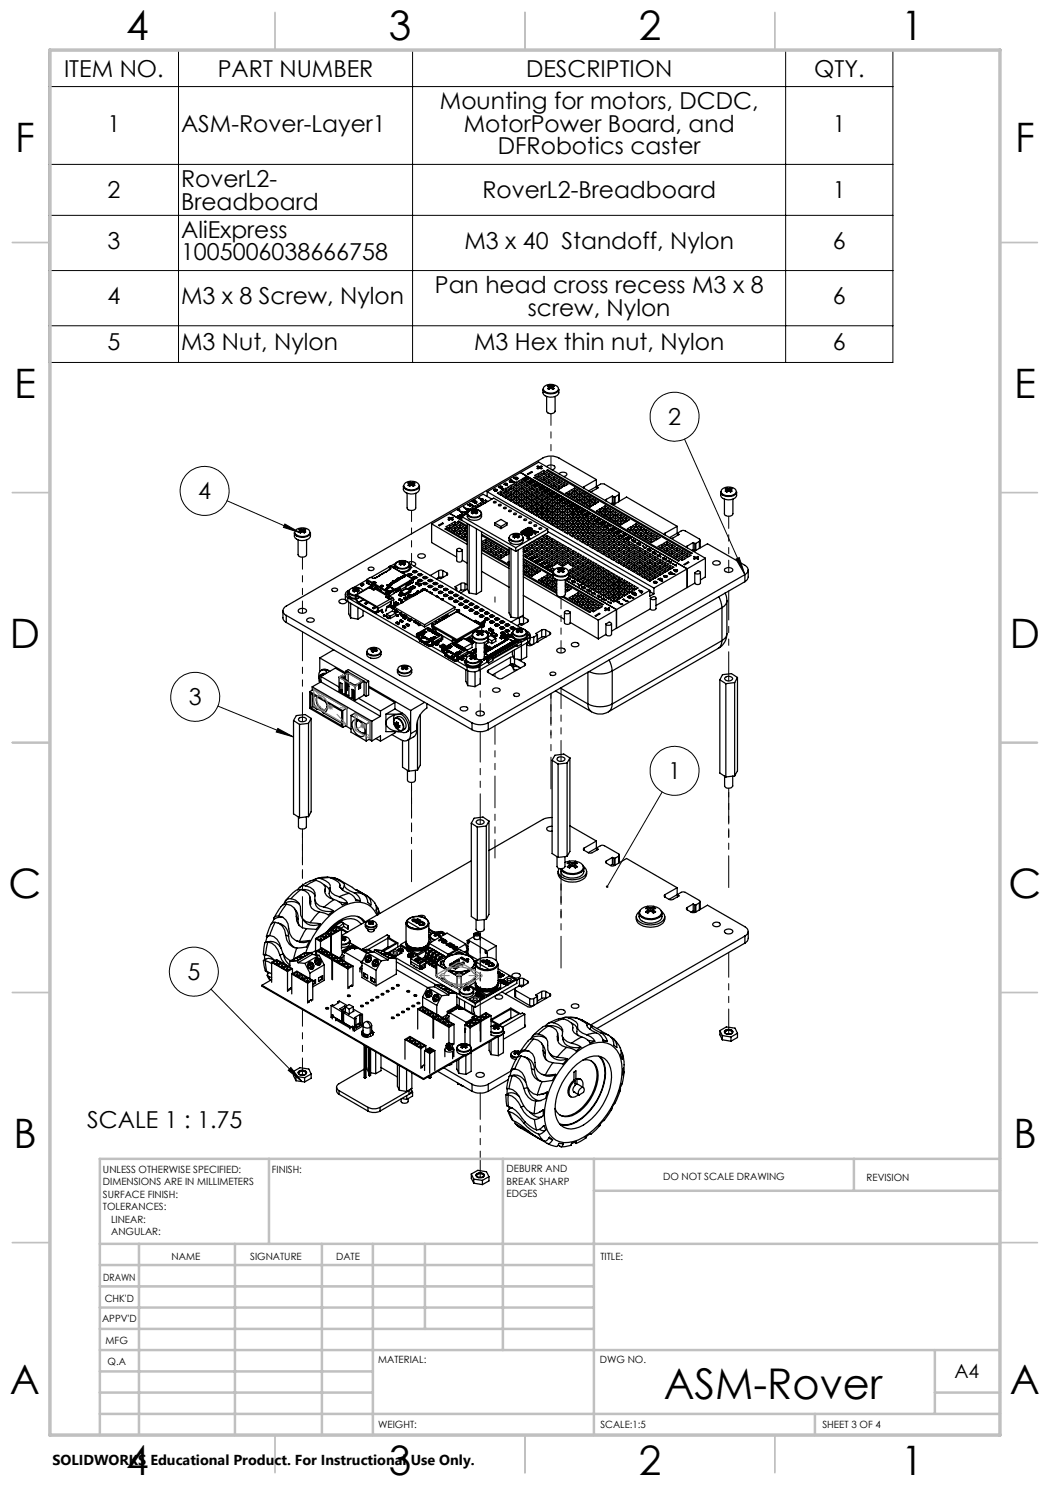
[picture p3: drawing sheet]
<svg xmlns="http://www.w3.org/2000/svg" width="210mm" height="297mm" viewBox="0 0 210 297" stroke-linecap="round" stroke-linejoin="round" font-family="sans-serif">
<defs><g id="words">
<text font-size="8.5" x="132.8" y="279.7">ASM-Rover</text>
<g font-size="8.1">
<text x="25.2" y="8">4</text>
<text x="77.7" y="8">3</text>
<text x="127.7" y="8">2</text>
<text x="180.2" y="8">1</text>
<text x="3" y="30.4">F</text>
<text x="203" y="30.4">F</text>
<text x="2.8" y="79.6">E</text>
<text x="202.8" y="79.6">E</text>
<text x="2" y="129.6">D</text>
<text x="202" y="129.6">D</text>
<text x="1.7" y="179.6">C</text>
<text x="201.7" y="179.6">C</text>
<text x="2.7" y="229.6">B</text>
<text x="202.7" y="229.6">B</text>
<text x="2" y="278.9">A</text>
<text x="202" y="278.9">A</text>
<text x="25.2" y="295">4</text>
<text x="77.7" y="295">3</text>
<text x="127.7" y="295">2</text>
<text x="180.2" y="295">1</text>
</g>
<g font-size="4.7">
<text x="12.8" y="15.3">ITEM NO.</text>
<text x="43.6" y="15.3">PART NUMBER</text>
<text x="105.2" y="15.3">DESCRIPTION</text>
<text x="162.8" y="15.3">QTY.</text>
<text x="88" y="21.8">Mounting for motors, DCDC,</text>
<text x="21.5" y="26.3">1</text>
<text x="36.2" y="26.3">ASM-Rover-Layer1</text>
<text x="92.8" y="26.3">MotorPower Board, and</text>
<text x="166.6" y="26.3">1</text>
<text x="99.6" y="30.9">DFRobotics caster</text>
<text x="21.5" y="39.6">2</text>
<text x="36.2" y="37.4">RoverL2-</text>
<text x="36.2" y="41.9">Breadboard</text>
<text x="96.5" y="39.6">RoverL2-Breadboard</text>
<text x="166.6" y="39.6">1</text>
<text x="36.2" y="47.6">AliExpress</text>
<text x="21.5" y="49.8">3</text>
<text x="36.2" y="52.1">1005006038666758</text>
<text x="92.9" y="49.8">M3 x 40 Standoff, Nylon</text>
<text x="166.6" y="49.8">6</text>
<text x="87" y="58.6">Pan head cross recess M3 x 8</text>
<text x="21.5" y="60.9">4</text>
<text x="36.2" y="60.9">M3 x 8 Screw, Nylon</text>
<text x="105.6" y="63.1">screw, Nylon</text>
<text x="166.6" y="60.9">6</text>
<text x="21.5" y="70.1">5</text>
<text x="36.2" y="70.1">M3 Nut, Nylon</text>
<text x="94.8" y="70.1">M3 Hex thin nut, Nylon</text>
<text x="166.6" y="70.1">6</text>
<text x="133.6" y="85">2</text>
<text x="39.7" y="99.8">4</text>
<text x="37.8" y="141">3</text>
<text x="133.6" y="155.8">1</text>
<text x="37.5" y="196">5</text>
<text x="17.5" y="225.6">SCALE 1 : 1.75</text>
</g>
<text font-size="3.9" x="190.9" y="275.5">A4</text>
<text font-size="2.9" x="10.5" y="292.9">SOLIDWORKS Educational Product. For Instructional Use Only.</text>
<g font-size="2">
<text x="20.6" y="234.6">UNLESS OTHERWISE SPECIFIED:</text>
<text x="20.6" y="237.1">DIMENSIONS ARE IN MILLIMETERS</text>
<text x="20.6" y="239.6">SURFACE FINISH:</text>
<text x="54.4" y="234.6">FINISH:</text>
<text x="101.3" y="234.5">DEBURR AND</text>
<text x="101.3" y="237">BREAK SHARP</text>
<text x="101.3" y="239.5">EDGES</text>
<text x="132.6" y="236">DO NOT SCALE DRAWING</text>
<text x="173.3" y="236.2">REVISION</text>
<text x="20.6" y="242.1">TOLERANCES:</text>
<text x="22.2" y="244.6">LINEAR:</text>
<text x="22.2" y="247.1">ANGULAR:</text>
<text x="34.3" y="252">NAME</text>
<text x="50" y="251.9">SIGNATURE</text>
<text x="67.2" y="251.9">DATE</text>
<text x="120.1" y="251.9">TITLE:</text>
<text x="20.6" y="256.1">DRAWN</text>
<text x="20.9" y="260.3">CHK'D</text>
<text x="20.4" y="264.4">APPV'D</text>
<text x="21.1" y="268.8">MFG</text>
<text x="21.5" y="273">Q.A</text>
<text x="75.6" y="272.5">MATERIAL:</text>
<text x="120" y="272.5">DWG NO.</text>
<text x="75.6" y="285.5">WEIGHT:</text>
<text x="120.1" y="285.6">SCALE:1:5</text>
<text x="164.5" y="285.6">SHEET 3 OF 4</text>
</g>
</g></defs>
<g fill="none" stroke="#000" stroke-width=".25">
<path d="M108.6 77.9a1.86 1.86 0 0 0 3.1 .2l.1-.2v.6a1.8 1.8 0 0 1-2.8 .7l-.4-.6zM108.7 77.5a1.99 1.99 0 0 1 3 0 .93 .93 0 0 1-1 1.1 1.7 1.7 0 0 1-2-.8zM109.3 79.3v2.9a.94 .94 0 0 0 .9 .6 .94 .94 0 0 0 .8-.6v-2.9M109.8 77.1l.3 .1M109.8 77.1l-.3 .2 .3 .1M109.8 77.4v.1M109.8 77.5a.22 .22 0 0 0-.2 .2 .22 .22 0 0 0 .2 .2 .22 .22 0 0 0 .2-.2l.2-.1a.38 .38 0 0 0 .6 .1l-.2-.2M109.8 77.4v.5v-.4M109.8 77.1l.2 .6M110.1 77.2h.1M110.1 77.2v.4M110.2 77.2v.4"/>
<path d="M110.6 77.4v.1M110.6 77.1l.2 .2-.2 .1M110.6 77.1l-.4 .1M110.6 77.4l-.1 .5 .1-.4M110.6 77.1l-.3 .6M80.7 97.2a1.88 1.88 0 0 0 3.1 .3l.1-.3a1.35 1.35 0 0 1-1.7 1.6 1.27 1.27 0 0 1-1.5-1.6zM81.1 96.6a2.12 2.12 0 0 1 2.7 .3 .94 .94 0 0 1-1 1.1 1.75 1.75 0 0 1-2-.8zM81.4 98.7v2.9a1 1 0 0 0 1.7 0v-2.9M81.9 96.4l.3 .2M81.9 96.4l-.3 .2 .3 .1M81.9 96.7v.1M81.9 96.8a.2 .2 0 0 0-.2 .3 .2 .2 0 0 0 .4 0l.3-.1"/>
<path d="M81.9 96.7l.1 .5-.1-.4M81.9 96.4l.2 .6M82.2 96.6h.2M82.2 96.6v.4M82.4 97l.3 .2M82.4 96.6l-.1 .4M82.7 96.8l.3 .2-.3 .2M82.7 96.7v.1M82.7 96.4l.3 .2-.3 .1M82.7 96.4l-.3 .2M82.7 96.8v.4M82.7 96.7l-.1 .5"/>
<path d="M82.7 96.4l-.3 .6M95.9 99.7h.1M95.9 99.7l.2 .3M95.9 99.7l.5 .1M96.1 100h.1M96.4 99.8v.1M96.4 99.8h.1M96.4 99.9h-.1l.2 .1M96.4 99.9h.1M97.4 98.4l10.3-6 33.4 19.3M97.4 98.4l33.4 19.2M97.4 98.4v.9"/>
<path d="M98.4 99.8l-1.8-1-10.3 6M98.8 98.1l.1-.2 .5 .1-.1 .2-.4-.1M98.8 98.1h.1M98.9 98.1h.1M99.1 98.1l.2-.1zM99.2 97.9h.1M99.2 97.9l-.3 .2M99.2 97.9h-.1l-.2 .2M99.7 97.4l.7 .4M99.8 97.4a.4 .4 0 0 1 .7 0l-.3 .2 .3 .2M99.8 97.4h.1M99.9 98.9l.3-.2 .3 .2"/>
<path d="M99.9 97.4l.3-.1 .2 .2-.3 .1zM100.2 98.2v.9M100.2 98.2l-.7 .4 .7 .5M100.2 98.2l.7 .4-.7 .5M100.4 97.8h.1M100.4 97.4v.1M100.5 97.8h.1M100.9 96.9h.1M100.9 98.3l.3-.2 .4 .2M100.9 99.4l.3-.1 .4 .1M100.9 96.8h.5v.1l-.3 .1M100.9 96.8l.1 .1"/>
<path d="M101 96.9h-.1a.3 .3 0 0 1 .3-.3 .3 .3 0 0 1 .3 .4h-.4M101 96.9h.1M101.1 97h.1M101.2 97.6v.9M101.2 98.8v.9M101.2 98.8l-.7 .4 .7 .5M101.2 97.6l.7 .4-.7 .5M101.2 97.6l-.7 .4 .7 .5M101.2 98.8l.7 .4-.7 .5M101.9 98.9l.3-.2 .4 .2M101.9 97.7l.3-.2 .4 .2M102 96.2l.2-.1 .3 .1"/>
<path d="M102 96.2v.1M102.1 96h.1M102.1 96.1l-.2 .1 .1 .2h.3l.2-.1M102.1 96l.1 .1M102.1 96.1h.1M102.2 96h.1M102.2 96l.7 .4M102.2 97l-.7 .5 .7 .4M102.2 97l.8 .5-.8 .4M102.2 98.2l-.7 .4 .7 .5M102.2 99.4l-.7 .4 .7 .4M102.2 99.4l.8 .4-.8 .4"/>
<path d="M102.2 98.2l.8 .4-.8 .5M102.2 97v.9M102.2 98.2v.9M102.2 99.4v.8M102.5 96.2l-.3 .2-.2-.1M102.5 96.3l.4 .1M102.8 95.6v.1M102.8 95.6h.1M102.9 95.6a.33 .33 0 0 1 .4-.2 .33 .33 0 0 1 .2 .4l-.3 .1-.4-.2M102.9 96.4h.1M102.9 98.3l.4-.2 .3 .2M102.9 99.4l.4-.1 .3 .1"/>
<path d="M102.9 97.1l.4-.2 .3 .2M103 95.6l.5 .1-.3 .1-.2-.1zM103.3 95.9h.1M103.3 97.6l-.7 .4 .7 .5M103.3 97.6l.7 .4-.7 .5M103.3 98.8l.7 .4-.7 .5M103.3 98.8l-.7 .4 .7 .5M103.3 96.4l-.7 .5 .7 .4M103.3 96.4l.7 .5-.7 .4M103.3 96.4v.9M103.3 97.6v.9M103.3 98.8v.9"/>
<path d="M103.5 95.6v.1M104 97.7l.3-.2 .3 .2M104 98.9l.3-.2 .3 .2M104 96.5l.3-.2 .3 .2M104.1 94.5l33.3 19.3M104.3 95.9l.7 .4-.7 .4M104.3 99.4l-.7 .4 .7 .4M104.3 98.2l-.7 .4 .7 .5M104.3 98.2l.7 .4-.7 .5M104.3 99.4l.7 .4-.7 .4M104.3 95.9l-.7 .4 .7 .4M104.3 97l.7 .5-.7 .4"/>
<path d="M104.3 97l-.7 .5 .7 .4M104.3 95.9v.8M104.3 97v.9M104.3 98.2v.9M104.3 99.4v.8M104.6 95.7a.56 .56 0 0 1 .7 .4 .67 .67 0 0 1-.7-.4zM104.7 95.7h.2l.4 .3a.42 .42 0 0 1-.6-.3zM105 98.3l.3-.2 .4 .2M105 99.4l.3-.1 .4 .1M105 97.1l.3-.2 .4 .2M105.1 95.4h.3l-.3 .1 .4 .1 .1 .2 .2-.1a.47 .47 0 0 1-.7-.3zM105.3 96.4v.9"/>
<path d="M105.3 97.6v.9M105.3 98.8v.9M105.3 97.6l-.7 .4 .7 .5M105.3 97.6l.7 .4-.7 .5M105.3 98.8l-.7 .4 .7 .5M105.3 98.8l.7 .4-.7 .5M105.3 96.4l-.7 .5 .7 .4M105.3 96.4l.7 .5-.7 .4M105.5 94.8l.8-.5 .2 .1-.8 .5zM105.5 95.6h.1M105.6 96.3h.4l-.3 .1 .2 .2a.27 .27 0 0 1 .3-.2 .27 .27 0 0 1 .2 .2 .51 .51 0 0 1-.8-.3zM105.8 96.6h.1"/>
<path d="M105.9 96.1l.4-.1a.32 .32 0 0 0 .1 .3 .32 .32 0 0 0 .4 .1l-.1-.2 .2 .1a.32 .32 0 0 1-.5 .1 .32 .32 0 0 1-.1-.4zM105.9 96.5l.4 .1-.2 .1zM106 98.9l.4-.2 .3 .2M106 97.7l.4-.2 .3 .2M106.4 97l-.7 .5 .7 .4M106.4 97v.9M106.4 98.2v.9M106.4 99.4v.8M106.4 98.2l.7 .4-.7 .5M106.4 99.4l-.7 .4 .7 .4M106.4 99.4l.7 .4-.7 .4M106.4 97l.7 .5-.7 .4"/>
<path d="M106.4 98.2l-.7 .4 .7 .5M106.6 96.9a.37 .37 0 0 1 .6 .1l.2 .2a.23 .23 0 0 1-.2 .1 .23 .23 0 0 1-.2-.2h-.3zM106.8 95.5l.2-.1 28.9 16.7-.2 .1zM106.9 96.7l.5-.1a.33 .33 0 0 0 .3 .4v-.2h.1a.29 .29 0 0 1-.3 .2 .29 .29 0 0 1-.2-.4zM107.1 97.1l.3 .1zM107.1 98.3l.3-.2 .3 .2M107.1 99.4l.3-.1 .3 .1M107.4 95.3l.3-.2 .3 .2M107.4 97.6v.9M107.4 98.8v.9M107.4 97.6l.7 .4-.7 .5M107.4 97.6l-.7 .4 .7 .5"/>
<path d="M107.4 98.8l.7 .4-.7 .5M107.4 98.8l-.7 .4 .7 .5M107.4 93.3l.2-.1 .3 .2 .3-.2 .2 .1-.3 .2 .3 .2-.2 .1-.3-.2-.3 .2-.2-.1 .3-.2zM107.7 94.7l-.7 .4 .7 .4M107.7 94.7l.7 .4-.7 .4M107.7 94.7v.8M107.7 97.4l.5 .5 .4-.1-.4 .2zM107.9 97.3l.5-.1a.28 .28 0 0 0 0 .3 .28 .28 0 0 0 .4 0l-.1-.1h.2a.29 .29 0 0 1-.4 .2 .29 .29 0 0 1-.2-.4zM108.1 98.9l.3-.2 .3 .2M108.4 94.7l.3-.2 .3 .2M108.4 95.9l.3-.2 .3 .2M108.4 98.2v.9"/>
<path d="M108.4 99.4v.8M108.4 99.4l-.7 .4 .7 .4M108.4 98.2l-.7 .4 .7 .5M108.4 98.2l.7 .4-.7 .5M108.4 99.4l.7 .4-.7 .4M108.7 98a.49 .49 0 0 1 .7 .5h-.3l.3-.1-.1-.2a.39 .39 0 0 1-.6-.1zM108.7 95.3l-.7 .4 .7 .4M108.7 95.3l.7 .4-.7 .4M108.7 94.1l.7 .4-.7 .4M108.7 94.1l-.7 .4 .7 .4M108.7 94.1v.8M108.7 95.3v.8"/>
<path d="M108.8 98.1h.2l.1 .1-.2 .1zM109 97.9l.4-.1a.29 .29 0 0 0 .1 .3 .29 .29 0 0 0 .3 0l-.1-.1h.2a.31 .31 0 0 1-.4 .2 .31 .31 0 0 1-.2-.4zM109.1 99.4l.3-.1 .3 .1M109.3 94.1l.2-.2 28.9 16.7-.2 .1zM109.4 93.3a1.03 1.03 0 0 1 1.6 .2l-.2 .3-.4 .1M109.4 96.5l.3-.2 .4 .2M109.4 95.3l.3-.2 .4 .2M109.4 98.8v.9M109.4 98.8l-.7 .4 .7 .5M109.4 98.8l.7 .4-.7 .5M109.7 98.7l.3-.1 .1 .1h-.3l.1 .1 .1 .1 .2-.2 .4 .3-.3 .2 .1-.2-.1-.2a.36 .36 0 0 1-.6-.1zM109.7 94.7l-.7 .4 .7 .4"/>
<path d="M109.7 94.7l.8 .4-.8 .4M109.7 95.8l-.7 .5 .7 .4M109.7 95.8l.8 .5-.8 .4M109.7 94.7v.8M109.7 95.8v.9M110 98.5l.4-.2 .2 .5 .3-.2a.32 .32 0 0 1-.4 .2 .32 .32 0 0 1-.2-.4zM110.5 97.1l.3-.2 .3 .2M110.5 95.9l.3-.2 .3 .2M110.5 99.4v.8M110.5 99.4l-.8 .4 .8 .4M110.5 99.4l.7 .4-.7 .4M110.7 99.3l.5-.1 .2 .5z"/>
<path d="M110.8 96.4l-.7 .5 .7 .4M110.8 96.4l.7 .5-.7 .4M110.8 95.3l.7 .4-.7 .4M110.8 95.3l-.7 .4 .7 .4M110.8 95.3v.8M110.8 96.4v.9M111 99.4l.2-.1 .1 .3zM111.1 99.1l.4-.2a.31 .31 0 0 0 0 .3 .31 .31 0 0 0 .3 .2l.1-.1-.1-.1h.2a.32 .32 0 0 1-.4 .2 .32 .32 0 0 1-.2-.4zM111.5 97.7l.3-.2 .3 .2M111.5 96.5l.3-.2 .3 .2M111.8 99.8h.4l-.4 .1 .4 .1 .1 .2 .3-.1a.47 .47 0 0 1-.8-.3zM111.8 97l.7 .4-.7 .5"/>
<path d="M111.8 95.8l-.7 .5 .7 .4M111.8 97l-.7 .4 .7 .5M111.8 95.8l.7 .5-.7 .4M111.8 95.8v.9M111.8 97v.9M111.8 94.8a.97 .97 0 0 1 1.6 .1l-.3 .3-.4 .1M112.1 99.7l.3-.2 .2 .4 .4-.1a.3 .3 0 0 1-.4 .2 .3 .3 0 0 1-.2-.4zM112.5 97.1l.3-.2 .4 .2M112.8 96.4l.8 .5-.8 .4M112.8 96.4l-.7 .5 .7 .4M112.8 96.4v.9M113.5 98.8l.4-.1 .3 .1"/>
<path d="M113.9 98.2l.7 .4-.7 .5M113.9 98.2l-.7 .4 .7 .5M113.9 98.2v.9M114.6 98.3l.3-.2 .3 .2M114.6 99.4l.3-.1 .3 .1M114.9 97.6l-.7 .4 .7 .5M114.9 97.6l.7 .4-.7 .5M114.9 98.8l-.7 .4 .7 .4M114.9 98.8l.7 .4-.7 .4M114.9 97.6v.9M114.9 98.8v.8M115.6 98.8l.3-.1 .3 .1"/>
<path d="M115.9 99.4l.7 .4-.7 .4M115.9 99.4l-.7 .4 .7 .4M115.9 98.2l.7 .4-.7 .5M115.9 98.2l-.7 .4 .7 .5M115.9 98.2v.9M115.9 99.4v.8M116.6 99.4l.3-.1 .4 .1M116.8 97.3l-.1 .3M116.8 97.3v.3M116.9 98.8l.8 .4-.8 .4M116.9 98.8l-.7 .4 .7 .4M116.9 98.8v.8"/>
<path d="M118 99.4l.7 .4-.7 .4M118 99.4l-.7 .4 .7 .4M118 99.4v.8M119.3 95.9l-7.5-4.3a3.6 3.6 0 0 0-3.3 0l-51.2 29.6a.99 .99 0 0 0-.7 .9 .99 .99 0 0 0 .7 1M119.3 95.9v1.4l-1.5 .9M119.3 95.9l-2.5 1.4M119.3 97.3v.5M119.4 97.4l.3 .1-1.7 .9M119.4 97.4l-.1-.1 .9-.5h.7l2.9 1.7 .1 .3-.2 .2M119.4 97.4v.3M121.3 99.9l-.2 .3M121.3 99.9v.3"/>
<path d="M122.5 99.2v1.4M122.5 99.2l.3 .2M122.5 99.2l-1.2 .7M122.8 99.4h.2M122.8 99.4v1.3M123 99.4v1.4l-.2-.1M123.7 99l-.7 .4M123.9 98.7v1.5l-.2 .1v-1.3M144.1 98.4a1.86 1.86 0 0 0 3.2 .2v-.2v.7a1.8 1.8 0 0 1-2.7 .6l-.5-.6zM144.6 97.7a2.08 2.08 0 0 1 2.6 .4 .93 .93 0 0 1-1 1 1.7 1.7 0 0 1-2-.8l.1-.3zM144.9 99.8v3a.97 .97 0 0 0 1.7 0v-3M145.3 97.6l.4 .1"/>
<path d="M145.3 97.6l-.2 .2 .2 .1M145.3 97.9v.1M145.3 98a.18 .18 0 0 0-.2 .3 .2 .2 0 0 0 .4 0 .41 .41 0 0 1 .6 .1M145.3 97.9l.1 .5-.1-.4M145.3 97.6l.3 .6M145.7 97.7h.1M145.7 97.7v.5M145.8 97.7v.5M146.1 98l.3 .2-.3 .2M146.1 97.9v.1M146.1 97.6l.3 .2-.3 .1M146.1 97.6l-.3 .1"/>
<path d="M146.1 98v.4M146.1 97.9v.5M146.1 97.6l-.2 .6M58.9 106.5a1.52 1.52 0 0 0 2 1 1.2 1.2 0 0 0 1.2-1v.7a1.86 1.86 0 0 1-2.8 .6l-.4-.5zM59.3 105.9a2.03 2.03 0 0 1 2.6 .4 .89 .89 0 0 1-.9 1 1.79 1.79 0 0 1-2.1-.8zM59.6 108v2.9a.97 .97 0 0 0 1.7 0v-2.9M60.1 105.8l.3 .1M60.1 105.8l-.3 .2 .3 .1M60.1 106.1h.1M60.1 106.1a.22 .22 0 0 0-.3 .3 .22 .22 0 0 0 .3 .2M60.1 106.1v.4M60.1 105.8l.2 .6"/>
<path d="M60.4 105.9h.1M60.4 105.9v.4M60.5 106.3l-.4 .3M60.5 105.9v.4M60.9 106.1a.21 .21 0 0 1 .2 .2 .21 .21 0 0 1-.2 .3 .21 .21 0 0 1-.3-.2l-.1-.1M60.9 106.1h.1M60.9 105.8l.2 .2-.2 .1M60.9 105.8l-.4 .1M60.9 106.1l-.1 .4 .1-.4M60.9 105.8l-.3 .6M66.5 117.7l.4-.1 .6 .2a.55 .55 0 0 1-.6 .5 .55 .55 0 0 1-.5-.5zM69.1 118.9l.1 1.1 .4 .3"/>
<path d="M69.5 118.9h.1M69.5 118.9l.2-.6a.71 .71 0 0 0 .3 1.3l1.1 .3M69.6 119.6l14.2 8.2M69.6 119.6v.7M69.9 118l-.3 .2a.73 .73 0 0 0-.5 .7 .73 .73 0 0 0 .5 .7M70.8 117.9v.1M70.8 118l-.2 .2 .2 .2M70.8 118v.4M70.8 117.9v.5M70.8 117.6l.3 .1M70.8 117.6l-.2 .2 .2 .1M70.8 117.6l.2 .6"/>
<path d="M71.1 119.2a1.24 1.24 0 0 1-1.4-.8 1.12 1.12 0 0 0 1.4 1.3M71.1 117.7h.2M71.1 117.7l.1 .4M71.2 119.8l.1 .1M71.2 119.2v.6M71.3 118.1l-.5 .3M71.3 118.1l.2 .3M71.3 117.7l-.1 .4M71.3 119.9l.3 .6M71.3 119.1l-.1 .1M71.3 119.1l4.1 2.4 .1 .8M71.3 119h-.2v.7l.5 .9 3.4 2 .5-.1"/>
<path d="M71.3 119l4.1 2.3M71.5 117.6l.3 .2-.3 .1M71.5 117.6l-.2 .1M71.5 117.6l-.2 .6M71.5 118l.3 .2-.3 .2M71.5 117.9v.1M71.5 118v.4M71.5 117.9v.5M71.9 119.4l-.7 .4M71.9 119.5l-.6 .4M72.1 116.9l.2 .3M72.1 116.9l.2 .1"/>
<path d="M72.2 116.9h-.1M72.2 116.9l.2 .1M72.3 117v.2M72.4 117v.2M72.4 117.2h-.1M72.4 117h-.1M72.5 116.7l.2 .1M72.5 116.7l-.3 .2M72.5 118.2a1.72 1.72 0 0 0-2.6-.2l-.1 .3a1.15 1.15 0 0 0 1.3 .8M72.6 119.9l-1 .6M72.7 116.8l-.3 .2M72.7 116.8v.2"/>
<path d="M72.7 117l-.3 .2M72.7 119.9l-1 .6M72.7 116.8h.1M73.3 116.1l4.5 2.5 .1-.1M73.3 116.5v.1M73.3 116.5l.3 .3M73.3 116.1v.4M73.3 116l-2.8 1.6M73.4 115.9l-.1 .2M73.4 115.9l4.5 2.6M73.6 116.5l.2 .4 .5 .1M73.6 116.5l.1 .2"/>
<path d="M73.7 116.7h.1M73.7 113.6l.5-.2 .4 .1 .2 .3a.69 .69 0 0 1-1.2 0zM73.9 117.4v.1M73.9 117.5l-2.6 1.5M73.9 117.5l.7 .4M74 117.4h.1M74 117.6h.1M74 117.4h-.1M74 117.4v.2M74.1 117.5l-.1 .1M74.1 117.4l.4 .2M74.1 117.4v.1"/>
<path d="M74.1 117.5l.3 .2M74.2 117.5l-.2 .1M74.2 117l.1 .2M74.2 117.6h-.1M74.3 117.6l-.1 .1M74.3 117h.1M74.4 116.9l.7 .4v.1M74.4 117h.1M74.4 117h-.1M74.4 116.9l-.1 .1M74.4 117.6v.2M74.4 117.6l.1 .2"/>
<path d="M74.4 116.8v.1M74.4 117.2h-.1l-3.1 1.8M74.4 117.2l.6 .3v.1M74.4 117.2l-.3 .2M74.5 117.6h.1M74.5 117.6h-.1M74.5 117.8h.3M74.5 117.8v.1M74.6 117.9h.6l2.1 1.2v.1M74.6 117.9h.2M74.6 116.4v.1M74.6 116.5l.3 .2 .2-.2"/>
<path d="M74.7 116.3h.2M74.7 116.4h.2M74.7 116.3l-.1 .1M74.7 116.3v.1M74.7 116.4h-.1M74.8 117.8v.1M74.9 115.7h.1M74.9 116.4l.2 .2M74.9 116.3l.2 .2M74.9 116.3v.1M75 117.6l-.2 .2M75 117.6v.2"/>
<path d="M75 117.8l-.2 .1M75 115.6h.1M75 115.6l-.1 .1M75 117.5l.6 .4M75.1 117.4l.3 .1M75.1 116.6h.1M75.1 116.5v.1M75.3 115.4h.1M75.4 117.5l.9 .7M75.5 115.4h-.2M75.6 117.9l.7 .3M75.7 117.9h-.1"/>
<path d="M75.7 115.2h.1M75.9 115.1l-1 .6-.8-.2-.7 .4M75.9 115.1l-.2 .1M76 115l-.1 .1M76 115v.1M76.2 117.1l-.1 .1 .2 .2 .3-.1M76.2 117.2h-.1M76.2 117.1v.1M76.2 117.1h.3M76.2 117.2h.3M76.2 117.1h.1M76.2 117.2h.1"/>
<path d="M76.3 118.2l.8 .5M76.3 117.1l.3 .2M76.3 114.8h.1M76.3 114.8l-.1 .1M76.5 117.1v.1M76.5 117.1l.1 .1M76.5 117.2h.1M76.6 117.2v.1M76.6 117.2h.1M76.6 114.6v.1M76.6 114.6h.1M76.8 114.6h-.2"/>
<path d="M77 118.7l.2 .1M77.1 114.4h.1M77.1 114.4l-1.1 .6M77.1 114.4v.1M77.1 118.7l.2-.1 .5 .3M77.2 118.6l-.1 .1M77.2 119.3v.1M77.2 119.4l.8 .5M77.2 114.3l-.1 .1M77.2 118.7v.1M77.3 117.6l-.1 .3 .6 .3 .8-.3-.1-.3M77.3 117.7l-.1 .1"/>
<path d="M77.3 119.2l-.1 .1M77.3 117.6v.1M77.3 119.2v.2M77.3 119.4h-.1M77.4 119.2l-.1 .2M77.4 117v.1M77.4 117.1l.2 .2 .3-.2M77.4 117.1h-.1M77.5 119.4v.2M77.5 117l.3 .2M77.5 119.5v-.2l.4-.1 .6 .3M77.5 116.9h.2"/>
<path d="M77.5 117h.2M77.5 119.5l.2 .1M77.5 116.9v.1M77.5 119.5v.1M77.5 116.9l-.1 .1M77.5 117l-.1 .1M77.6 117h.1M77.6 117.5h.1M77.6 117.4h.5M77.6 117.5h.5M77.6 117.5l-.3 .2M77.6 117.4l-.3 .2"/>
<path d="M77.6 117.4v.1M77.7 116.9v.1M77.7 119.6v.1M77.7 114.1l-.2 .1M77.7 116.9l.2 .1M77.7 117l.2 .1M77.7 117h.1M77.8 118.9h.1M77.8 113.4v.1M77.8 113.4h.1M77.8 117.4v.1M77.8 117.5h-.2"/>
<path d="M77.8 113.4l-3.6 2.1M77.8 119.5h.1M77.8 119.7h.1M77.8 119.5v.2M77.8 119.5l-.1 .1M77.8 119.7h-.1M77.8 113.5l.3 .2M77.8 113.5h.1M77.8 118.6v.3M77.8 119.5l.4 .2M77.8 119.7l.3 .1M77.8 118.6h.1"/>
<path d="M77.9 117v.1M77.9 118.5h.1M77.9 116.8l.1 .2M77.9 116.9h.1M77.9 118.6v.6l-.7-.4M77.9 118.5l.1 .1M77.9 116.8v.1M78 119.9h.1M78 119.9l-2.6 1.4M78 118.6h-.1M78 117h.1M78 116.8h.4"/>
<path d="M78 113.2l-.2 .2v.1M78 116.7h.2M78 116.8h.2M78 113.2h.1M78 113.8l-.1 .1M78 113.2l4.6 2.6M78 116.7v.1M78 118.5v.1M78 116.7l-.1 .1M78 116.8l-.1 .1M78 113.8h.1M78.1 113.6v.2"/>
<path d="M78.1 113.7v.1M78.1 113.8h-.1M78.1 119.8l-.1 .1M78.1 117.5l-.6 .3-.2-.1M78.1 113.8l-1 .6M78.1 116.8h.1M78.1 117.4l.4 .2M78.1 117.4v.1M78.1 117.5l.4 .2M78.2 119.7v.1M78.2 116.8h.1M78.2 119.8l-.1 .1"/>
<path d="M78.2 116.6h.1M78.2 116.7v.1M78.2 116.7l.2 .1M78.2 116.8l.2 .1M78.2 116.6l.2 .1 .3-.1M78.2 116.5v.1M78.4 116.5l.3 .2M78.4 116.8l-.4 .2M78.4 116.4h.2M78.4 116.5h.2M78.4 116.5l-.2 .1M78.4 116.4l-.2 .1"/>
<path d="M78.4 116.4v.1M78.5 116.5l.1 .1M78.5 119.5l.2 .4M78.5 117.7l.1 .1M78.5 119.5l-.3 .2M78.5 117.6v.1M78.6 116.3h.1M78.6 116.4v.1M78.6 116.4l.1 .1M78.6 116.5l.1 .1M78.6 116.6h.1M78.6 116.2l.3 .3 .3-.1"/>
<path d="M78.6 116.2v.1M78.6 116.5v.1M78.7 116.2l.4 .2M78.7 116.1h.2M78.7 116.5v.1M78.7 116.6h.1M78.7 116.2h.2M78.7 116.1l-.1 .1M78.7 119.9l-3.1 1.8M78.7 116.1v.1M78.7 119.9v1.1M78.7 116.2l-.1 .1"/>
<path d="M78.8 113.5h.1M78.8 113.5l.3-.5-.3 .6M78.8 116.2l.3 .1M78.9 116.1v.1M78.9 116.1l.3 .2M78.9 116.2l.3 .1M79 118.5h.2M79.1 116.3h.1M79.1 113v.8M79.1 117.8h.1M79.1 118.4h.1M79.1 117.8l.1 .1"/>
<path d="M79.1 117.8v.1M79.1 116v.1M79.1 116.1h.1M79.1 118.4l-1.2 .8M79.2 112.6a1.83 1.83 0 0 1 2.6 .1 .87 .87 0 0 1-.9 1 1.61 1.61 0 0 1-1.8-.7zM79.2 116.3v.1M79.2 117.9v.1M79.2 116.3h.1M79.2 117.9v.6M79.2 117.9l-1.2 .6M79.2 117.9l-1.2 .7M79.2 112.6l-1.1 .6"/>
<path d="M79.3 116l.3 .1M79.3 115.9h.2M79.3 116h.2M79.3 115.9v.1M79.3 116l-.2 .1M79.3 115.9l-.2 .1M79.4 112.5a1.91 1.91 0 0 1 2.5 .3 1.34 1.34 0 0 1-2 .9l-.7-.4-.1-.3zM79.5 116l.1 .1M79.5 115.7l.3 .3 .3-.2M79.5 115.7l-.1 .1M79.5 115.7h.1M79.5 115.9v.1"/>
<path d="M79.5 116h.1M79.5 115.9l.1 .1M79.6 115.7l.4 .2M79.6 116l-.2 .2-.3-.1M79.6 116.1h.1M79.6 116v.1M79.7 115.6h.1M79.7 118.2l-.5 .3M79.7 115.6v.1M79.7 115.6l.4 .2M79.7 118.1h.1M79.7 115.6l-.2 .1"/>
<path d="M79.7 115.7h-.2M79.7 118l.1 .1M79.8 119.9h.1M79.8 119.9l.1 .2M79.8 118.9v.2M79.8 118.9h.1M79.8 115.6l-.1 .1M79.8 115.6l.3 .1M79.8 118.9l.3 .2M79.8 119.1l.3 .1M79.9 119.9v.1M79.9 119.9v.2"/>
<path d="M80 115.7l.1 .1M80 117.9v.1M80 119.8l-.2 .1M80 119.8h.1M80 117.7v.2M80 117.9h.1M80 115.6h.1M80 117.9v-.2l-.3 .2v.3M80 118l-.2 .1M80 118.5l.1 .2M80 115.5l.2 .2 .3-.1v-.1M80 118.5h.1"/>
<path d="M80 115.5v.1M80 118.8l-.2 .1M80 118.8l.3 .2M80.1 118.4l-.1 .1M80.1 115.7v.1M80.1 115.8h.1M80.1 118.4h.1M80.1 119.8l-.2 .1M80.1 118.5v.2M80.1 119.1v.1M80.1 119.9l-.2 .1M80.1 119.9h.1"/>
<path d="M80.1 119.2l.1 .1M80.1 119.1h.1M80.1 118.5l.7 .4M80.1 118.7l.7 .4M80.1 112.5v.1M80.1 112.6l-.3 .2 .4 .2M80.1 112.6l.1 .4M80.1 112.5l.1 .5M80.1 119.8v.1M80.1 119.8h.1M80.2 118.4l-.1 .1M80.2 115.5l.3 .1"/>
<path d="M80.2 112.3l.2 .1M80.2 112.3l-.4 .1 .3 .1M80.2 113a.37 .37 0 0 1 .3-.2 .37 .37 0 0 1 .3 .2M80.2 118.4l.7 .4M80.2 112.3l.1 .5M80.2 115.4h.2M80.2 115.5h.2M80.2 115.4v.1M80.2 119.1v.2M80.2 115.4l-.2 .1M80.2 115.5l-.2 .1M80.3 119.9l-.2 .1"/>
<path d="M80.3 119.9l.1 .1M80.3 119.9l.2 .1M80.3 119l-.2 .1M80.3 119h.1M80.4 119l-.2 .3M80.4 115.4l.1 .1M80.4 115.4v.1M80.4 119l-.2 .1M80.4 115.5l.1 .1M80.4 112.4h.1M80.4 112.4v.4M80.4 115.5h.1"/>
<path d="M80.5 115.2l.2 .3 .3-.1M80.5 115.3h-.1M80.5 115.2v.1M80.5 115.3l.3 .2M80.5 115.5v.1M80.5 115.6h.1M80.5 112.4v.4M80.6 115.1h.2M80.6 115.2h.2M80.6 115.2l.3 .2M80.6 115.1l-.1 .1M80.6 115.1v.1"/>
<path d="M80.6 115.2l-.1 .1M80.8 118.9h.2M80.8 119.1h.2M80.8 119.6l.2 .1M80.8 115.1v.1M80.8 118.9v.2M80.8 119.6l.2 .3M80.8 115.1l.2 .1M80.8 115.2l.2 .1M80.8 112.3l.3 .1-.2 .1M80.8 112.3l-.3 .1M80.8 112.3l-.2 .5"/>
<path d="M80.9 112.6l.2 .2-.3 .2M80.9 112.5v.1M80.9 112.6l-.1 .4M80.9 112.5l-.1 .5M80.9 119.6l.2 .1M80.9 119.6h-.1M80.9 118.8l-.1 .1M80.9 118.8l.1 .1M81 115.2v.2M81 115.3h.1M81 115.2v.1M81 118.9v.2"/>
<path d="M81 119.7v.2M81.1 119.7v.2M81.1 119.7h-.1M81.1 119.9h-.1M81.1 119.4l-.2 .2M81.1 119.4l.2 .2M81.1 119.4l.3 .1M81.2 117.7h.2M81.2 117.7h.1M81.2 117.7l-1.1 .7M81.3 117.7l-1.1 .7M81.3 117.7l.7 .4"/>
<path d="M81.3 119.6v.1M81.3 119.7l-.2 .2M81.3 119.6l-.2 .1M81.4 117.7h-.1M81.4 117.7l.7 .4M81.4 119.5l-.1 .2M81.4 119.5l-.1 .1M81.4 117h.2M81.5 117h.1M81.5 114.9h.1M81.5 114.9a.49 .49 0 0 1 .8 0M81.5 116.8v.2"/>
<path d="M81.5 117l-.3 .3M81.6 117v-.2l-.4 .2v.3l-1.2 .6M81.6 119.1l.2 .3M81.6 119.1l.2 .1M81.6 114.8l.5-.1 .2 .2a.37 .37 0 0 1-.4 .3 .37 .37 0 0 1-.3-.3zM81.6 112.5h.1a1 1 0 0 1 1.4 .3l-.3 .4M81.6 117.7v.2M81.6 117.7l.1 .1M81.7 114.9a.25 .25 0 0 1 .3-.1 .25 .25 0 0 1 .1 .2l-.3 .1zM81.7 119.1l.2 .1M81.7 119.1h-.1M81.7 117.8l.3 .1"/>
<path d="M81.7 117.8v.1M81.7 112.6l22.9 13.2M81.8 119.2v.2M81.9 119.2v.1M81.9 119.3l-.1 .1M81.9 119.2h-.1M81.9 113a1.15 1.15 0 0 1-1.5 1.3h-.4M81.9 117.6l.3 .2M81.9 117.6l-.3 .1M81.9 117.6l-.2 .2M81.9 118.9l-.2 .2M81.9 118.9l.2 .2"/>
<path d="M81.9 118.9l.3 .1M82 117.9v.1M82 116.1h.2M82 116.1h.1M82 116.1l.1 .2M82 116.2h.2M82 116.2h.1M82 116.1v.1M82 116.1l-2.9 1.7M82 118.1l.1 .1M82 118.1h.1M82 117.5l.3 .2"/>
<path d="M82 117.5l.1 .2M82 118v.1M82 118.1l-1.1 .7M82.1 118.1v.1M82.1 116.8l-.5 .3M82.1 116.3l-2.9 1.7M82.1 116.3v.5M82.1 116.8l-.5 .2M82.1 118.2l-1.1 .7M82.1 118.5l-1.1 .6M82.1 118.2v.3M82.1 118.2h.1"/>
<path d="M82.1 119.1v.1M82.1 117.7l.3 .2M82.1 119.1l-.2 .1M82.1 119.2l-.2 .1M82.2 117.8l-.2 .1M82.2 117.8h.1M82.2 113.5h.1M82.2 113.5l-.3-.5a.69 .69 0 0 1-.1 1.2l-.4 .2-1.1 .1M82.2 119l-.1 .2M82.2 119l-.1 .1M82.2 116.1l-.1 .1M82.2 116.1h.1"/>
<path d="M82.2 116.2h.1M82.2 117.8l-.1 .3M82.2 117.8l-.2 .2M82.2 116.1v.1M82.3 116.6h.1M82.3 117.4l-.2 .3M82.3 117.4l-.3 .1M82.3 117.4l.2 .1M82.3 114.9h.1M82.3 117.7v.1M82.3 117.7h.1M82.4 116.6v-.1l-.3 .2"/>
<path d="M82.4 117.3h.1M82.4 117.3l.1 .2M82.4 117.7v.2M82.5 115.8v.2M82.5 116h.1M82.5 115.9h-.1M82.5 115.8v.1M82.5 116l-.3 .2M82.5 119v.1M82.5 119.1h.1M82.5 119h.1M82.5 116l-.3 .1"/>
<path d="M82.5 115.8h.1M82.5 117.3v.2M82.5 117.3l.3 .1M82.5 117.5l.3 .1M82.5 119.1l.2 .1v-.1M82.5 119l.2 .1M82.5 115.5h.1M82.5 114.3h.1M82.5 115.5a.46 .46 0 0 1 .9 0M82.5 114.3a.49 .49 0 0 1 .9 0M82.5 117.5l-.2 .2M82.5 117.5l.1 .1"/>
<path d="M82.5 115.8l.2 .1M82.6 114.3a.4 .4 0 0 1 .4-.2 .4 .4 0 0 1 .3 .3 .42 .42 0 0 1-.4 .2 .42 .42 0 0 1-.3-.3zM82.6 115.4a.42 .42 0 0 1 .4-.1 .42 .42 0 0 1 .3 .3 .4 .4 0 0 1-.4 .2 .4 .4 0 0 1-.3-.4zM82.6 115.8h.1M82.6 119h-.1M82.6 117.6l-.2 .3M82.6 117.6l-.2 .1M82.6 119l.2 .1M82.7 115.9l-.2 .1M82.7 115.9v.6l-.3 .1M82.7 115.5a.3 .3 0 0 1 .3-.1 .3 .3 0 0 1 .2 .2 .3 .3 0 0 1-.3 .1 .3 .3 0 0 1-.2-.2zM82.7 114.3a.28 .28 0 0 1 .3-.1 .28 .28 0 0 1 .2 .2 .28 .28 0 0 1-.3 .1 .28 .28 0 0 1-.2-.2z"/>
<path d="M82.7 119.1v.1M82.7 119h.1M82.7 117.2l-.2 .1M82.7 117.2l.3 .1M82.7 118.8v.2M82.7 117.2l-.3 .1M82.7 118.8l.1 .1M82.8 117.6h.1M82.8 117.4v.2M82.8 117.4v.1M82.8 119l.1 .1v-.1M82.8 118.9l.1 .1"/>
<path d="M82.8 119.1h-.1M82.8 117.5v.1M82.8 119.1h.1M82.8 118.8h-.1M82.8 118.8h.1M82.9 118.8l-.1 .1M82.9 118.8l.1 .1M82.9 119h.1M83 117.3l-.2 .1M83 117.3v.1M83 118.7v.1M83 119v.1"/>
<path d="M83 118.7h.1M83 118.8l.1 .2v-.2M83 118.7l.1 .1M83 118.9h.1M83 117.4l-.2 .1M83 117.4v.1l-.2 .1M83 118.9l-.1 .1M83.1 118.9v.1M83.1 118.6l-.1 .1M83.1 118.9l-.1 .1M83.1 118.6v.1M83.1 116.7l.2 .2"/>
<path d="M83.1 116.7l.2 .1M83.1 118.7h-.1M83.1 118.7l.2 .1M83.1 118.8l.1 .1M83.2 116.6l.2 .1M83.2 116.6l-.1 .1M83.2 118.6l.1 .1M83.2 118.6h.1M83.3 118.7l.1 .1v-.1M83.3 118.6v.1M83.3 118.6l.1 .1M83.3 116.8v.1"/>
<path d="M83.3 118.8h.1M83.3 118.8h-.2M83.4 115.5h.1M83.4 114.3h.1M83.4 118.3v.2M83.4 118.3v.1M83.4 118.5l-.1 .1M83.4 118.5l.1 .1M83.4 118.5l-.2 .1M83.4 116.7v.2M83.4 116.9h-.1M83.4 116.7l-.1 .1"/>
<path d="M83.4 118.7h.1M83.4 118.4v.1M83.4 118.7v.1M83.4 118.4l.3 .1M83.4 118.5l.3 .1v-.1M83.4 116.4l-.2 .2M83.4 116.4l.2 .2M83.4 116.4l.3 .1M83.5 118.6h.1M83.5 118.6l-.1 .1M83.6 116.1h.1M83.6 114.9h.1"/>
<path d="M83.6 116.1a.46 .46 0 0 1 .8 0M83.6 114.9a.49 .49 0 0 1 .8 0M83.6 118.6l-.2 .1M83.6 118.6v.1M83.6 116a.42 .42 0 0 1 .4-.1 .42 .42 0 0 1 .3 .3 .4 .4 0 0 1-.4 .2 .4 .4 0 0 1-.3-.4zM83.6 114.9a.4 .4 0 0 1 .4-.2 .4 .4 0 0 1 .3 .3 .42 .42 0 0 1-.4 .2 .42 .42 0 0 1-.3-.3zM83.6 111l.7-.2a.54 .54 0 0 1 .7 .6l-.7 .3a.55 .55 0 0 1-.7-.7zM83.6 118.2l-.2 .1M83.6 118.2l-.2 .2M83.6 118.2l.3 .2M83.6 116.6l-.2 .1M83.6 116.6v.1"/>
<path d="M83.6 116.9v.2l.3 .1M83.6 116.7l-.2 .2M83.6 116.9l.3 .1M83.7 118.5h.1M83.7 116.1a.28 .28 0 0 1 .3-.2 .28 .28 0 0 1 .2 .3 .3 .3 0 0 1-.3 .1 .3 .3 0 0 1-.2-.2zM83.7 114.9a.3 .3 0 0 1 .3-.1 .3 .3 0 0 1 .2 .2 .28 .28 0 0 1-.3 .1 .28 .28 0 0 1-.2-.2zM83.7 116.9h-.1M83.7 116.5l-.1 .2M83.7 116.9l.2 .1M83.7 116.5l-.1 .1M83.7 118.5v.1M83.9 117v.2"/>
<path d="M83.9 118.4l-.2 .1M83.9 118.4h.1M83.9 117.2h.1M83.9 117h.1M84 118.4v.1M84 116.8l-.3 .1M84 116.8l.2 .1M84 118.4l-.3 .1M84 116.8h.2M84.1 118.1h.1M84.1 118.1v.1M84.1 118.1l.2 .1"/>
<path d="M84.1 118.2l.1 .1M84.2 116.9l-.3 .1M84.2 116.9v.1M84.2 117l-.3 .2M84.2 118.1h-.1M84.2 116.8v.1M84.2 116.8v.2M84.2 118.1h.2M84.3 118.2v.1M84.4 116.1h.1M84.4 114.9h.1M84.4 118.1l-.1 .2"/>
<path d="M84.4 118.1l.1 .1M84.5 118.2h-.2M84.5 118.2h.1M84.5 117.8v.1M84.5 117.8h.1M84.5 117.8l.2 .1M84.5 117.9l.2 .1M84.6 116.7h.1M84.6 115.5h.1M84.6 116.7a.46 .46 0 0 1 .8 0M84.6 115.5a.46 .46 0 0 1 .8 0M84.6 116.6a.42 .42 0 0 1 .5-.1 .42 .42 0 0 1 .3 .3 .4 .4 0 0 1-.5 .2 .4 .4 0 0 1-.3-.4z"/>
<path d="M84.6 115.4a.42 .42 0 0 1 .5-.1 .42 .42 0 0 1 .3 .3 .4 .4 0 0 1-.5 .2 .4 .4 0 0 1-.3-.4zM84.7 117.8h-.2M84.7 117.8h.1M84.7 117.9h.1M84.7 117.9v.1M84.7 116.7a.25 .25 0 0 1 .4-.2 .25 .25 0 0 1 .1 .3h-.4zM84.7 115.5a.25 .25 0 0 1 .3-.2 .25 .25 0 0 1 .2 .3h-.4zM84.8 117.9l.1 .1M84.8 117.9v.1M84.8 117.8l-.1 .1M84.8 117.8v.1M84.8 117.9h-.1"/>
<path d="M84.8 117.9h.1M84.9 117.9l-6.1 3.5M84.9 117.9l6.1 3.5M85.1 117.9l-.2 .1M85.1 117.9l.2 .1M85.1 117.9h-.3M85.3 118l-.1 .1M85.3 118h.1M85.4 116.7h.1M85.4 115.5h.1M85.4 118.2h.1M85.4 118v.2"/>
<path d="M85.4 118l-.1 .1M85.6 117.3h.1M85.6 116.1h.1M85.6 117.3a.49 .49 0 0 1 .8 0M85.6 116.1a.46 .46 0 0 1 .8 0M85.7 117.2a.4 .4 0 0 1 .4-.2 .4 .4 0 0 1 .3 .4 .42 .42 0 0 1-.4 .1 .42 .42 0 0 1-.3-.3zM85.7 116a.42 .42 0 0 1 .4-.1 .42 .42 0 0 1 .3 .3 .4 .4 0 0 1-.4 .2 .4 .4 0 0 1-.3-.4zM85.8 117.3a.25 .25 0 0 1 .3-.2 .25 .25 0 0 1 .1 .3h-.4zM85.8 116.1a.25 .25 0 0 1 .3-.2 .25 .25 0 0 1 .1 .3h-.4zM86.1 118.4l-.2 .1M86.1 118.4l.3 .2M86.3 104.8v3.7l5 2.9"/>
<path d="M86.3 104.8l7.2 4.1M86.4 118.6l-.2 .1M86.4 118.6h.1M86.4 117.3h.1M86.4 116.1h.1M86.4 118.6l-.1 .1M86.4 118.6v.2M86.6 117.9h.1M86.6 116.7h.1M86.6 117.9a.49 .49 0 0 1 .9 0M86.6 116.7a.46 .46 0 0 1 .9 0M86.7 117.8a.4 .4 0 0 1 .4-.2 .4 .4 0 0 1 .3 .4 .42 .42 0 0 1-.4 .1 .42 .42 0 0 1-.3-.3z"/>
<path d="M86.7 116.6a.42 .42 0 0 1 .4-.1 .42 .42 0 0 1 .3 .3 .4 .4 0 0 1-.4 .2 .4 .4 0 0 1-.3-.4zM86.8 117.8a.27 .27 0 0 1 .3-.1 .27 .27 0 0 1 .2 .3h-.4zM86.8 116.7a.26 .26 0 0 1 .3-.2 .26 .26 0 0 1 .2 .3h-.4zM87.4 119.2l-.2 .1M87.4 119.2l-.1 .1M87.4 119.2l.2 .1M87.5 117.9h.1M87.5 116.7h.1M87.6 119.5h.1M87.6 119.3v.2M87.6 119.3l-.1 .1M87.6 115.6l-.3 .2"/>
<path d="M87.7 118.5h.1M87.7 117.3h.1M87.7 118.4a.42 .42 0 0 1 .4-.2 .42 .42 0 0 1 .3 .4 .41 .41 0 0 1-.4 .1 .41 .41 0 0 1-.3-.3zM87.7 117.2a.4 .4 0 0 1 .4-.2 .4 .4 0 0 1 .3 .4 .44 .44 0 0 1-.7-.2zM87.7 118.5a.43 .43 0 0 1 .4-.3 .43 .43 0 0 1 .4 .3M87.7 117.3a.46 .46 0 0 1 .8 0M87.7 105.1l.8-.5 .2 .1-.8 .5zM87.7 114.1l.4-.1 .4 .1M87.7 114.1v1.4M87.7 114.1l-1.7 1M87.7 115.5v.1M87.8 118.4a.27 .27 0 0 1 .3-.1 .27 .27 0 0 1 .2 .3h-.4z"/>
<path d="M87.9 117.2a.25 .25 0 0 1 .3-.1 .25 .25 0 0 1 .1 .3 .25 .25 0 0 1-.3 .1 .25 .25 0 0 1-.1-.3zM88.2 119.8h.1M88.3 119.8l.1 .1M88.3 119.9h.1M88.4 119.9h.1M88.4 119.7l.2 .1M88.4 119.7l-.1 .1M88.4 119.7h.1M88.5 118.5h.1M88.5 117.3h.1M88.5 114.1v1.4h-.8M88.5 119.8l-.1 .1"/>
<path d="M88.5 119.8v.1M88.5 119.9l-.1 .1M88.5 119.8h.1M88.5 114.1l.9 .5M88.6 119.8l-.1 .1M88.7 119.1h.1M88.7 117.9h.1M88.7 119.1a.43 .43 0 0 1 .4-.3 .43 .43 0 0 1 .4 .3M88.7 117.9a.46 .46 0 0 1 .8 0M88.8 119a.4 .4 0 0 1 .4-.1 .4 .4 0 0 1 .3 .3 .38 .38 0 0 1-.5 .1 .38 .38 0 0 1-.2-.3zM88.8 117.8a.34 .34 0 0 1 .4-.1 .34 .34 0 0 1 .2 .4h-.6zM88.9 119a.25 .25 0 0 1 .3-.1 .25 .25 0 0 1 .1 .3 .25 .25 0 0 1-.3 .1 .25 .25 0 0 1-.1-.3z"/>
<path d="M88.9 117.8h.5a.25 .25 0 0 1-.3 .3 .25 .25 0 0 1-.2-.3zM89.4 115l-1.2 .7-.6-.1M89.4 114.6a.24 .24 0 0 1 .1 .2 .24 .24 0 0 1-.1 .2M89.4 114.6v.4M89.5 119.1h.1M89.5 117.9h.1M89.6 105.6l.3-.2 .3 .2M89.6 103.6l.2-.1 .3 .1 .4-.1 .1 .1-.3 .1 .3 .2-.1 .1-.4-.1-.3 .1-.2-.1 .4-.2zM89.7 119.7h.1M89.7 118.5h.1M89.7 119.7a.43 .43 0 0 1 .4-.3 .43 .43 0 0 1 .4 .3M89.7 118.5a.43 .43 0 0 1 .4-.3 .43 .43 0 0 1 .4 .3"/>
<path d="M89.8 119.6a.41 .41 0 0 1 .4-.2 .41 .41 0 0 1 .3 .4 .4 .4 0 0 1-.4 .1 .4 .4 0 0 1-.3-.3zM89.8 118.4a.44 .44 0 0 1 .7 .2 .4 .4 0 0 1-.4 .1 .4 .4 0 0 1-.3-.3zM89.9 118.4a.25 .25 0 0 1 .3-.1 .25 .25 0 0 1 .1 .3h-.4zM89.9 119.6a.25 .25 0 0 1 .4-.1 .25 .25 0 0 1 0 .3 .25 .25 0 0 1-.3 .1 .25 .25 0 0 1-.1-.3zM89.9 104.9l-.7 .4 .7 .5M89.9 104.9l.7 .4-.7 .5M89.9 104.9v.9M90 102.7l2.4 1.4M90.5 119.7h.1M90.5 118.5h.1M90.6 105l.3-.2 .4 .2M90.6 106.1l.3-.1 .4 .1"/>
<path d="M90.8 119.1h.1M90.8 119.1a.46 .46 0 0 1 .8 0M90.8 119a.42 .42 0 0 1 .4-.2 .42 .42 0 0 1 .3 .4 .4 .4 0 0 1-.4 .1 .4 .4 0 0 1-.3-.3zM90.9 119a.25 .25 0 0 1 .4-.1 .25 .25 0 0 1 .1 .3 .25 .25 0 0 1-.4 .1 .25 .25 0 0 1-.1-.3zM90.9 104.3l-.7 .4 .7 .5M90.9 105.5l-.7 .4 .7 .5M90.9 105.5l.8 .4-.8 .5M90.9 104.3l.8 .4-.8 .5M90.9 104.3v.9M90.9 105.5v.9M91.3 117.7v.4M91.3 117.7l-.4 .2"/>
<path d="M91.3 110v2.1a.66 .66 0 0 0 1.2 0v-2.1M91.3 117.6v.5M91.4 109.9l.6-.2 .5 .3a.64 .64 0 0 1-1.2 0zM91.5 101.9h.1M91.5 103.3a.48 .48 0 0 1 .8 .3h-.4zM91.5 101.9h.2M91.5 101.9l.6 .4M91.6 119.1h.1M91.6 101.9h.1M91.6 103.3h.3l.3 .3h-.2zM91.6 101.9l.6 .4M91.7 106.7l.3-.1 .3 .1"/>
<path d="M91.7 105.6l.3-.2 .3 .2M91.7 101.9h.1M91.8 119.7h.1M91.8 119.7a.46 .46 0 0 1 .8 0M91.8 119.6a.4 .4 0 0 1 .5-.2 .4 .4 0 0 1 .3 .4 .4 .4 0 0 1-.5 .1 .4 .4 0 0 1-.3-.3zM92 104.9l-.7 .4 .7 .5M92 106.1l.7 .4-.7 .4M92 106.1l-.7 .4 .7 .4M92 104.9l.7 .4-.7 .5M92 104.9v.9M92 106.1v.8M92 119.6h.5a.27 .27 0 0 1-.3 .2 .27 .27 0 0 1-.3-.2z"/>
<path d="M92.1 102.3h.1M92.2 102.3h-.1M92.2 102.3h.1M92.2 116.7l.2-.1 .6 .1M92.2 116.7l-1.2 .7 .3 .3M92.2 116.7v1.4M92.2 118.1l-.5 .3M92.3 102.4h.1M92.4 103.3v.8M92.4 103.3l10.8 6.2M92.4 104.1l10.8 6.2M92.4 102.4h.1"/>
<path d="M92.5 103.2l-.5-.1 .4-.1-.2-.1-.3 .1 .5 .3M92.5 103.2h.1M92.5 103.2l-.1 .1M92.5 112l1 .6M92.6 119.7h.1M92.7 107.3l.3-.1 .3 .1M92.7 106.1l.3-.1 .3 .1M93 116.7v1.4l-.4-.1-.4 .1M93 105.5l.5 .3M93 106.7l-.7 .4 .7 .4M93 106.7l.5 .3M93 105.5l-.7 .4 .7 .5"/>
<path d="M93 105.5v.9M93 106.7v.8M93 116.7l.5 .2M93 102.4l.5 .3M93 102.4l-.7 .4 .5 .3M93 102.4v.5M93.1 102.9l-.4 .1M93.2 101.7h.1M93.2 101.7l-.5-.2 .5 .2M93.3 101.8h.2M93.3 101.8h.1M93.4 101.8h.1"/>
<path d="M93.5 101.8h.1M93.5 102.7a1.1 1.1 0 0 0 1.3 1.4 1.14 1.14 0 0 0 1.5-1.4M93.5 104.7v13.1M93.5 105.2l-1.7-1-.3 .1 2 1.1M93.5 107.3l-.5 .2M93.5 107.6l-.2 .1 .2 .1M93.5 106.1l-.5 .3M93.5 106.5h-.2l.2 .1M93.5 108.2l-4.3-2.5-.2 .1 4.5 2.6M93.5 117.8l.3 .8M93.5 102.7l-1.1 .6M93.5 117.8l-1.4 .8"/>
<path d="M93.5 102.5a1.86 1.86 0 0 1 2.8 0 .88 .88 0 0 1-.9 1 1.66 1.66 0 0 1-1.9-.7zM93.6 102.4a1.76 1.76 0 0 1 2.6 .1v.3a1.66 1.66 0 0 1-2.7-.1zM93.6 100.9h.1M93.6 100.9l.4 .3 .3-.2 .3 .2M93.7 100.9l.4 .2 .1-.1M93.8 104.9v13.7M93.8 118.6l1.5 .2M94 100.7h.1M94 100.7l.7 .4M94 100.7l-.1 .1 .3 .2M94.1 101.8l-.8 .4 .3 .2M94.1 101.8l.3 .2"/>
<path d="M94.1 101.8v.3M94.2 101h.1M94.5 102.3h.1M94.5 102.3l-.2 .2 .2 .2M94.5 102.3v.4M94.5 102l.3 .1M94.5 102l-.2 .2 .2 .1M94.5 102l.3 .6M94.6 100.3l.1 .1 .2-.2 .4 .1 .1 .2-.3 .1M94.6 100.3h.1M94.6 101.2h.1M94.7 101.1v.1"/>
<path d="M94.8 102.5l-.3 .2M94.8 102.5h.2M94.8 102.1h.2M94.8 102.1l.1 .4M94.8 100.1l-.2 .2M94.8 100.3h.2l.3 .1-.3 .1-.2-.1zM94.9 100.1h.1M94.9 101.8l3.8-2.2 10.8 6.2M94.9 100.1h-.3l-.1 .2 .5 .3M95 102.5l.2 .2M95 102.1l-.1 .4M95 100.6h.1"/>
<path d="M95.1 101.2v.5M95.1 101.2l.4 .3M95.1 101.2l-.7 .4 .4 .2M95.1 101.7l-.3 .1M95.2 102l.3 .2-.3 .1M95.2 102l-.2 .1M95.2 102l-.2 .6M95.2 102.3l.3 .2-.3 .2M95.2 102.3h.1M95.2 102.3v.4M95.2 100.4v.1M95.3 105.8v13"/>
<path d="M96.1 100.6l.5 .3M96.1 100.6l-.7 .4 .4 .3M96.1 100.6v.5M96.2 100h.1M96.2 100h.1v.1M96.2 101.1l-.4 .1M96.3 100.1h.1M96.3 106.4v11.8l-1 .6M96.3 108.6l.5 .3-.5 .3M96.3 114.3l5.5 3.1M96.3 110.6l5.5 3.1M96.3 109.1h.1"/>
<path d="M96.3 100.1l.1 .1M96.3 106.9l5.5 3.1M96.3 107.1l5.5 3.1M96.3 110l5.5 3.2M96.3 109.8l5.5 3.2M96.4 100.2h.1M96.5 100l-.1 .2M96.5 100h.1M96.8 109.7l.3-.2 .3 .2M96.8 108.5l.3-.2 .3 .2M97.1 109.1l-.7 .4 .7 .4M97.1 107.9l-.7 .4 .7 .4"/>
<path d="M97.1 107.9l.7 .4-.7 .4M97.1 109.1l.7 .4-.7 .4M97.1 100l-.7 .4 .5 .3M97.1 100v.6M97.1 107.9v.8M97.1 109.1v.8M97.1 100l.5 .3M97.2 100.5l-.4 .1M97.8 110.3l.3-.2 .4 .2M97.8 109.1l.3-.2 .4 .2M98.1 109.7l.7 .4-.7 .4M98.1 108.5l.7 .4-.7 .4"/>
<path d="M98.1 108.5l-.7 .4 .7 .4M98.1 109.7l-.7 .4 .7 .4M98.1 108.5v.8M98.1 109.7v.8M98.7 100.4a.25 .25 0 0 1 .3-.1 .25 .25 0 0 1 .2 .2h-.5zM98.8 110.9l.4-.2 .3 .2M98.8 109.7l.4-.2 .3 .2M99 104.6v.4l1.2 .7M99 104.6l1.2 .7M99 104.6l1.2-.7 1.2 .7M99.2 109.1l.7 .4-.7 .4M99.2 109.1l-.7 .4 .7 .4"/>
<path d="M99.2 110.3l-.7 .4 .7 .4M99.2 110.3l.7 .4-.7 .4M99.2 109.1v.8M99.2 110.3v.8M99.8 100.9a.25 .25 0 0 1 .3-.1 .25 .25 0 0 1 .1 .3 .25 .25 0 0 1-.3 .1 .25 .25 0 0 1-.1-.3zM99.9 111.5l.3-.2 .3 .2M99.9 110.3l.3-.2 .3 .2M100.2 109.7l.7 .4-.7 .4M100.2 109.7l-.7 .4 .7 .4M100.2 110.9l-.7 .4 .7 .4M100.2 110.9l.7 .4-.7 .4M100.2 105.3v.4"/>
<path d="M100.2 109.7v.8M100.2 110.9v.8M100.7 101.5a.3 .3 0 0 1 .3-.1 .3 .3 0 0 1 .2 .3 .3 .3 0 0 1-.3 .1 .3 .3 0 0 1-.2-.3zM100.9 110.9l.3-.2 .3 .2M101.2 110.3l.6 .3M101.2 110.3l-.7 .4 .7 .4M101.2 110.3v.8M101.4 104.6v.4l-1.2 .7M101.4 104.6l-1.2 .7M101.7 102.1a.25 .25 0 0 1 .4-.1 .25 .25 0 0 1 .1 .3h-.3zM101.8 107.6a1.65 1.65 0 0 0 2.8 .1l.1-.1a1.15 1.15 0 0 1-1.5 1.3 1.08 1.08 0 0 1-1.4-1.3zM101.8 109.5v13.1l.4 .8"/>
<path d="M101.8 112.3l-.3 .2 .3 .1M101.8 110.7l-.6 .4M101.9 107.2a1.83 1.83 0 0 1 2.7 .1 .87 .87 0 0 1-.9 .9 1.66 1.66 0 0 1-1.9-.7zM101.9 100l.3-.1 .4 .1M102.2 109.7v13.7M102.8 102.7a.25 .25 0 0 1 .3-.1 .25 .25 0 0 1 .1 .3 .25 .25 0 0 1-.3 .1 .25 .25 0 0 1-.1-.3zM102.9 107.1v.1M102.9 107.2l-.3 .2 .3 .2M102.9 107.2v.4M102.9 107.1v.5M102.9 106.8l.3 .1M102.9 106.8l-.3 .2 .3 .1"/>
<path d="M102.9 107.6a.37 .37 0 0 1 .3-.3 .37 .37 0 0 1 .4 .3M102.9 106.8l.2 .6M102.9 100.6l.4-.1 .3 .1M103.2 106.9h.1M103.2 106.9v.4M103.2 109.5v.8M103.3 106.9v.4M103.3 100l-.7 .4 .7 .4M103.3 100l.7 .4-.7 .4M103.3 100v.8M103.6 106.8l.3 .2-.3 .1M103.6 106.8l-.3 .1"/>
<path d="M103.6 106.8l-.2 .6M103.6 107.2l.3 .2-.3 .2M103.6 107.1v.1M103.6 107.2v.4M103.6 107.1v.5M103.6 110v13.6l-1.4-.2M103.8 103.2l.5 .1a.27 .27 0 0 1-.3 .2 .27 .27 0 0 1-.2-.2zM104 101.2l.3-.2 .3 .2M104 100l.3-.1 .3 .1M104.2 106.5l.2 .2M104.3 100.6l-.7 .4 .7 .4M104.3 100.6l.7 .4-.7 .4"/>
<path d="M104.3 100.6v.8M104.4 106.7l.8 .1M104.4 106.7h.8M104.4 106.7h.1M104.4 106.3l-.1 .2 .2 .1 .6 .1M104.4 106.4l-.1 .1M104.4 106.3v.1M104.5 106.3l.6 .4M104.5 106.3h-.1M104.5 106.3l-.1 .1M104.5 106.3h.1M104.7 110.3l.2 .1 .1-.1v.2l-.3-.2"/>
<path d="M104.7 106.1h.1M104.7 109.4v13.6l-2.5 1.4M104.7 113.4l.3 .2-.3 .2M104.7 111.2l5.9 3.4M104.7 114.3l.6 .3M104.7 112.3l.3 .2-.3 .1M104.7 119.1l8.2 4.8M104.7 115.4l15 8.6M104.7 106.1l.8 .5M104.7 106.1l.8 .4M104.7 111.7l5.9 3.4M104.7 111.9l5.9 3.5"/>
<path d="M104.7 114.9l6.6 3.8M104.7 114.6l6.6 3.9M104.8 103.9a.28 .28 0 0 1 .3-.1 .28 .28 0 0 1 .2 .2 .28 .28 0 0 1-.3 .1 .28 .28 0 0 1-.2-.2zM104.9 109.3h.1l-.3 .2M105 110.9l.4 .4 .4-.1-.4 .2zM105 107a.46 .46 0 0 1 .5-.2 .46 .46 0 0 1 .3 .4v.1M105 114.4l.3-.1 .4 .1M105 113.3l.3-.2 .4 .2M105 107.1h.1M105 107l.1 .1M105 107v.1M105 110.1l.3-.2 .4 .2"/>
<path d="M105 101.8l.3-.2 .4 .2M105 100.6l.3-.1 .4 .1M105.1 105.8l.6 .4-1-.1M105.1 105.8l.5 .4M105.1 106.2l.7 .2M105.1 107.1h.1M105.1 105.8l.9 .5M105.2 106.7v.1M105.2 107h.4M105.2 107l-.1 .1M105.2 107h.1M105.2 109.1h.1"/>
<path d="M105.3 110.7l.6 .3 .1-.1v.2zM105.3 106.6l-.8-.4-.3 .3 .2 .2M105.3 113.8l.7 .4-.7 .4M105.3 113.8l-.6 .4M105.3 112.6l.7 .5-.7 .3M105.3 112.6l-.6 .4 .6 .4M105.3 106.6l-.1 .2M105.3 112.6v.8M105.3 113.8v.8M105.3 106.6l-.1 .1M105.3 100v.8M105.3 101.2v.8"/>
<path d="M105.3 109v.1M105.3 109.5v.8M105.3 109.5l.7 .4-.7 .4M105.3 109.5l-.6 .4 .6 .4M105.3 100l-.7 .4 .7 .4M105.3 100l.7 .4-.7 .4M105.3 101.2l.7 .4-.7 .4M105.3 101.2l-.7 .4 .7 .4M105.4 105.7a.61 .61 0 0 1 .6-.2 .61 .61 0 0 1 .5 .5h-.1M105.4 105.7l.3 .3M105.4 105.7l.3 .2M105.4 107.6l.3 .2 .2-.2"/>
<path d="M105.4 107.6a.22 .22 0 0 1 .3-.2 .22 .22 0 0 1 .2 .3h-.3zM105.4 107.3l.2 .1M105.4 107.3h.2M105.5 106.5v.1M105.6 108.9h.1M105.6 107.3v.1M105.6 105.7l.3 .1M105.6 106.5l-.1 .1M105.6 106.5h-.1M105.6 107l.1 .2M105.6 105.7h.1M105.6 105.7h.6"/>
<path d="M105.6 107l.1 .2-.3 .1M105.6 106.6a.48 .48 0 0 1 .5-.2 .48 .48 0 0 1 .4 .4l-.1 .1M105.6 105.6l.6 .1M105.6 105.6v.1M105.6 106.6l.1 .1M105.6 107h.1M105.7 105.9v.1M105.7 106.7h.1M105.8 107.3l-.2 .1M105.8 107.3h-.2M105.8 107.3h.1M105.8 106.6h.5"/>
<path d="M105.8 106.6l-.1 .1M105.8 104.4l.5 .1a.25 .25 0 0 1-.2 .2 .25 .25 0 0 1-.3-.3zM105.8 106.3v.1M105.8 106.6h.1M105.8 106.3l-.9-.2 .7 .4M105.9 111.5a.48 .48 0 0 1 .7 .4h-.3l.3-.1-.2-.1a.31 .31 0 0 1-.3 .1 .31 .31 0 0 1-.2-.3zM105.9 107.1l-.1 .2M105.9 105.8l-.2 .2M105.9 108.7h.1l-.7 .4M105.9 105.8l-.2 .1M106 106.3l-.2 .1M106 106.3h-.2"/>
<path d="M106 106.1h.1M106 115l.4-.1 .3 .1M106 113.9l.4-.2 .3 .2M106 106.1l.1 .1M106 110.7l.4-.2 .3 .2M106 101.2l.4-.2 .3 .2M106 109.5l.4-.1 .3 .1M106 102.4l.4-.2 .3 .2M106 100l.4-.1 .3 .1M106.1 106.9l.1 .1M106.1 106.1v.1M106.2 105.7l.2 .2"/>
<path d="M106.2 105.7l.2 .2-.4 .2M106.2 106l.2 .1M106.2 105.7h.1M106.2 107h.1M106.3 108.5h.1M106.3 111.3l.6 .3 .1-.1v.2zM106.3 106.6l.1 .2M106.3 106.6l.1 .2-.3 .1M106.3 106.6h.1M106.4 106.1l-.3 .1M106.4 106l-.3 .1M106.4 114.4l-.8 .4 .8 .4"/>
<path d="M106.4 114.4l.7 .4-.7 .4M106.4 113.2l.7 .4-.7 .4M106.4 113.2l-.8 .4 .8 .4M106.4 100.6v.8M106.4 101.8v.8M106.4 106v.1M106.4 108.4v.1M106.4 108.9v.8M106.4 110.1v.8M106.4 113.2v.8M106.4 114.4v.8M106.4 108.9l-.7 .4 .7 .4"/>
<path d="M106.4 110.1l.7 .4-.7 .4M106.4 108.9l.7 .4-.7 .4M106.4 110.1l-.7 .4 .7 .4M106.4 100.6l-.7 .4 .7 .4M106.4 100.6l.7 .4-.7 .4M106.4 101.8l-.7 .4 .7 .4M106.4 101.8l.7 .4-.7 .4M106.4 106.9l-.2 .1M106.4 106.9h.1M106.5 105.9l-.1 .2M106.5 106.1l.5 .7M106.5 106.1l1.1 .3"/>
<path d="M106.5 106.7l-.1 .2M106.6 108.3h.1M106.7 106.2l.8 .3M106.9 105a.25 .25 0 0 1 .3-.1 .25 .25 0 0 1 .1 .3 .25 .25 0 0 1-.4 .1 .25 .25 0 0 1 0-.3zM106.9 112.1h.5l-.4 .1a.24 .24 0 0 0 .2 .2 .24 .24 0 0 0 .3-.2l.3 .2-.3 .2 .1-.2-.1-.1a.36 .36 0 0 1-.6-.2zM107 108.1h.1l-.7 .4M107 114.4l.4-.1 .3 .1M107.1 111.3l.3-.2 .3 .2M107.1 110.1l.3-.2 .3 .2M107.1 108.9l.3-.1 .3 .1M107.1 103l.3-.2 .3 .2M107.1 101.8l.3-.2 .3 .2"/>
<path d="M107.1 100.6l.3-.1 .3 .1M107.1 106.7l-.1 .1M107.1 106.7h.1M107.3 107.9h.1M107.3 111.9l.6 .3 .2-.1v.2zM107.4 109.5l-.7 .4 .7 .4M107.4 113.8l.7 .4-.7 .4M107.4 113.8l-.7 .4 .7 .4M107.4 100v.8M107.4 101.2v.8M107.4 102.4v.8M107.4 107.8v.1"/>
<path d="M107.4 108.3v.8M107.4 109.5v.8M107.4 110.7v.8M107.4 113.8v.8M107.4 108.3l.7 .4-.7 .4M107.4 108.3l-.7 .4 .7 .4M107.4 110.7l.7 .4-.7 .4M107.4 110.7l-.7 .4 .7 .4M107.4 109.5l.7 .4-.7 .4M107.4 101.2l-.7 .4 .7 .4M107.4 101.2l.7 .4-.7 .4M107.4 102.4l-.7 .4 .7 .4"/>
<path d="M107.4 100l-.7 .4 .7 .4M107.4 100l.7 .4-.7 .4M107.4 102.4l.7 .4-.7 .4M107.5 106.5l-.9-.4 .5 .6M107.6 106.4l-.1 .1M107.6 107.7h.1M107.6 106.4h.1M107.8 105.6a.3 .3 0 0 1 .3-.1 .3 .3 0 0 1 .2 .3 .3 .3 0 0 1-.3 .1 .3 .3 0 0 1-.2-.3zM107.9 112.7h.5l.3 .4-.6-.1zM108 107.5h.1l-.7 .4M108.1 116.2l.3-.1 .3 .1M108.1 111.9l.3-.2 .3 .2"/>
<path d="M108.1 110.7l.3-.2 .3 .2M108.1 109.5l.3-.1 .3 .1M108.1 101.2l.3-.2 .3 .2M108.1 108.3l.3-.1 .3 .1M108.1 103.6l.3-.2 .3 .2M108.1 102.4l.3-.2 .3 .2M108.1 100l.3-.1 .3 .1M108.2 112.9l.2-.2 .1 .3zM108.3 112.5l.7 .2v-.1l.1 .3zM108.3 107.3h.1M108.4 110.1l-.7 .4 .7 .4M108.4 115.6l-.7 .4 .7 .4"/>
<path d="M108.4 115.6l.7 .4-.7 .4M108.4 100.6v.8M108.4 101.8v.8M108.4 103v.8M108.4 107.2v.1M108.4 107.7v.8M108.4 108.9v.8M108.4 110.1v.8M108.4 111.3v.8M108.4 115.6v.8M108.4 110.1l.7 .4-.7 .4M108.4 107.7l-.7 .4 .7 .4"/>
<path d="M108.4 108.9l-.7 .4 .7 .4M108.4 107.7l.7 .4-.7 .4M108.4 111.3l.7 .4-.7 .4M108.4 111.3l-.7 .4 .7 .4M108.4 108.9l.7 .4-.7 .4M108.4 101.8l-.7 .4 .7 .4M108.4 100.6l.7 .4-.7 .4M108.4 101.8l.7 .4-.7 .4M108.4 103l.7 .4-.7 .4M108.4 100.6l-.7 .4 .7 .4M108.4 103l-.7 .4 .7 .4M108.7 107.1v.1"/>
<path d="M109 113.3h.4l-.4 .1h.4l.1 .3 .2-.2 .1 .2h-.3l-.5-.2zM109 106.9l-.6 .4M109.1 116.8l.3-.2 .3 .2M109.1 115.6l.3-.1 .3 .1M109.1 110.1l.3-.2 .3 .2M109.1 112.5l.3-.2 .3 .2M109.1 111.3l.3-.2 .3 .2M109.1 108.9l.3-.1 .3 .1M109.1 107.7l.3-.1 .3 .1M109.1 104.2l.3-.2 .3 .2M109.1 103l.3-.2 .3 .2M109.1 101.8l.3-.2 .3 .2"/>
<path d="M109.1 100.6l.3-.1 .3 .1M109.4 113.1l.6 .2 .1-.1v.2zM109.4 109.5l-.7 .4 .7 .4M109.4 115l.7 .4-.7 .4M109.4 115l-.7 .4 .7 .4M109.4 116.2l-.7 .4 .7 .4M109.4 116.2l.7 .4-.7 .4M109.4 100v.8M109.4 101.2v.8M109.4 102.4v.8M109.4 103.6v.8M109.4 107.1v.8"/>
<path d="M109.4 108.3v.8M109.4 109.5v.8M109.4 110.7v.8M109.4 111.9v.8M109.4 115v.8M109.4 116.2v.8M109.4 109.5l.7 .4-.7 .4M109.4 111.9l.7 .4-.7 .4M109.4 110.7l.7 .4-.7 .4M109.4 110.7l-.7 .4 .7 .4M109.4 107.1l.7 .4-.7 .4M109.4 107.1l-.7 .4 .7 .4"/>
<path d="M109.4 108.3l.7 .4-.7 .4M109.4 111.9l-.7 .4 .7 .4M109.4 108.3l-.7 .4 .7 .4M109.4 102.4l.7 .4-.7 .4M109.4 102.4l-.7 .4 .7 .4M109.4 101.2l-.7 .4 .7 .4M109.4 103.6l-.7 .4 .7 .4M109.4 103.6l.7 .4-.7 .4M109.4 100l.7 .4-.7 .4M109.4 100l-.7 .4 .7 .4M109.4 101.2l.7 .4-.7 .4M109.5 113.5h.1"/>
<path d="M109.5 106.3l20.5 11.8M109.5 105.8l-6.3 3.7M109.5 105.8v.8l-6.3 3.7M110.1 113.1l.4-.2 .3 .2M110.1 101.2l.4-.2 .3 .2M110.1 116.2l.4-.1 .3 .1M110.1 117.4l.4-.2 .3 .2M110.1 111.9l.4-.2 .3 .2M110.1 110.7l.4-.2 .3 .2M110.1 109.5l.4-.1 .3 .1M110.1 108.3l.4-.1 .3 .1M110.1 104.8l.4-.2 .3 .2"/>
<path d="M110.1 103.6l.4-.2 .3 .2M110.1 102.4l.4-.2 .3 .2M110.1 100l.4-.1 .3 .1M110.5 110.1l-.8 .4 .8 .4M110.5 115.6l.7 .4-.7 .4M110.5 115.6l-.8 .4 .8 .4M110.5 116.8l-.8 .4 .8 .4M110.5 116.8l.7 .4-.7 .4M110.5 100.6v.8M110.5 101.8v.8M110.5 103v.8M110.5 104.2v.8"/>
<path d="M110.5 107.7v.8M110.5 108.9v.8M110.5 110.1v.8M110.5 111.3v.8M110.5 112.5v.8M110.5 115.6v.8M110.5 116.8v.8M110.5 111.3l-.8 .4 .8 .4M110.5 110.1l.7 .4-.7 .4M110.5 111.3l.7 .4-.7 .4M110.5 108.9l-.8 .4 .8 .4M110.5 107.7l-.8 .4 .8 .4"/>
<path d="M110.5 108.9l.7 .4-.7 .4M110.5 112.5l.7 .4-.7 .4M110.5 112.5l-.8 .4 .8 .4M110.5 107.7l.7 .4-.7 .4M110.5 100.6l.7 .4-.7 .4M110.5 103l.7 .4-.7 .4M110.5 101.8l-.8 .4 .8 .4M110.5 103l-.8 .4 .8 .4M110.5 104.2l.7 .4-.7 .4M110.5 104.2l-.8 .4 .8 .4M110.5 100.6l-.8 .4 .8 .4M110.5 101.8l.7 .4-.7 .4"/>
<path d="M110.6 114.5a1.15 1.15 0 0 0 1.4 .9 1.54 1.54 0 0 0 1.8-.9v.6a1.86 1.86 0 0 1-2.7 .7l-.5-.6zM110.6 114.1l.1 .1M110.7 114.3h-.1a.38 .38 0 0 1-.4-.5l-.3 .2 .3-.1a.3 .3 0 0 0 .1 .4 .3 .3 0 0 0 .3 0M110.7 114.1a2.03 2.03 0 0 1 3 .1 .93 .93 0 0 1-1 1 1.75 1.75 0 0 1-2-.8zM110.9 113.9l-.5-.2 .5 .2M111.2 110.1l.3-.2 .3 .2M111.2 112.5l.3-.2 .3 .2M111.2 111.3l.3-.2 .3 .2M111.2 108.9l.3-.1 .3 .1M111.2 105.4l.3-.2 .3 .2M111.2 104.2l.3-.2 .3 .2M111.2 103l.3-.2 .3 .2"/>
<path d="M111.2 101.8l.3-.2 .3 .2M111.2 100.6l.3-.1 .3 .1M111.3 115.9v3a1 1 0 0 0 1.8 0v-3M111.3 117.9l-.1 .1M111.3 116.3l-.5 .3 .5 .3M111.3 117.5l-.5 .3 .5 .3M111.3 116.7l-.1 .1M111.5 102.4l.7 .4-.7 .4M111.5 110.7l.7 .4-.7 .4M111.5 110.7l-.7 .4 .7 .4M111.5 111.9l-.7 .4 .7 .4M111.5 111.9l.7 .4-.7 .4"/>
<path d="M111.5 109.5l.7 .4-.7 .4M111.5 108.3l.7 .4-.7 .4M111.5 108.3l-.7 .4 .7 .4M111.5 109.5l-.7 .4 .7 .4M111.5 101.2l.7 .4-.7 .4M111.5 103.6l-.7 .4 .7 .4M111.5 103.6l.7 .4-.7 .4M111.5 104.7l.7 .5-.7 .4M111.5 104.7l-.7 .5 .7 .4M111.5 101.2l-.7 .4 .7 .4M111.5 102.4l-.7 .4 .7 .4M111.5 100l-.7 .4 .7 .4"/>
<path d="M111.5 100l.7 .4-.7 .4M111.5 100v.8M111.5 101.2v.8M111.5 102.4v.8M111.5 103.6v.8M111.5 104.7v.9M111.5 108.3v.8M111.5 109.5v.8M111.5 110.7v.8M111.5 111.9v.8M111.8 113.7l.3 .1M111.8 113.7l-.3 .2 .3 .1"/>
<path d="M111.8 114v.1M111.8 114.1a.22 .22 0 0 0-.2 .2 .22 .22 0 0 0 .2 .2 .22 .22 0 0 0 .2-.2h.3M111.8 114v.5v-.4M111.8 113.7l.2 .6M112.1 113.8h.2M112.1 113.8v.5M112.2 110.7l.3-.2 .4 .2M112.2 101.2l.3-.2 .4 .2M112.2 102.4l.3-.2 .4 .2M112.2 106l.3-.2 .4 .2M112.2 113.1l.3-.2 .4 .2M112.2 111.9l.3-.2 .4 .2"/>
<path d="M112.2 109.5l.3-.1 .4 .1M112.2 104.8l.3-.2 .4 .2M112.2 103.6l.3-.2 .4 .2M112.3 113.8v.5M112.3 100h.1M112.5 111.3l.7 .4-.7 .4M112.5 112.5l.7 .4-.7 .4M112.5 112.5l-.7 .4 .7 .4M112.5 108.9l.7 .4-.7 .4M112.5 110.1l.7 .4-.7 .4M112.5 110.1l-.7 .4 .7 .4M112.5 111.3l-.7 .4 .7 .4"/>
<path d="M112.5 108.9l-.7 .4 .7 .4M112.5 103l-.7 .4 .7 .4M112.5 104.2l-.7 .4 .7 .4M112.5 104.2l.7 .4-.7 .4M112.5 105.3l-.7 .5 .7 .3M112.5 105.3l.7 .5-.7 .3M112.5 101.8l-.7 .4 .7 .4M112.5 100.6l.7 .4-.7 .4M112.5 101.8l.7 .4-.7 .4M112.5 100.6l-.7 .4 .7 .4M112.5 103l.7 .4-.7 .4M112.5 100.6v.8"/>
<path d="M112.5 101.8v.8M112.5 103v.8M112.5 104.2v.8M112.5 105.3v.8M112.5 108.9v.8M112.5 110.1v.8M112.5 111.3v.8M112.5 112.5v.8M112.6 114.1a.2 .2 0 0 1 .2 .2 .2 .2 0 0 1-.2 .2 .2 .2 0 0 1-.2-.2h-.1M112.6 114v.1M112.6 113.7l.3 .2-.3 .1M112.6 113.7l-.3 .1"/>
<path d="M112.6 114l-.1 .5 .1-.4M112.6 113.7l-.2 .6M112.6 100.5l.5-.1a.3 .3 0 0 0 0 .3 .3 .3 0 0 0 .4 .1l-.1-.2h.2a.29 .29 0 0 1-.4 .2 .29 .29 0 0 1-.2-.4zM112.7 119.3l5.4 3.1-.2 .1-5.5-3.2M113.1 116.5l7.5 4.4-.2 .1-7.3-4.2M113.1 117.9l.4 .3M113.1 117.1l.1 .1-.1 .1M113.1 116l10.2 5.9M113.1 118.3l.1 .1-.1 .1M113.1 100.3l.4-.3 .1 .2a.28 .28 0 0 0 0 .3 .28 .28 0 0 0 .3 0v-.1h.1a.31 .31 0 0 1-.4 .2 .31 .31 0 0 1-.1-.4zM113.2 104.2l.3-.2 .4 .2M113.2 118l.3-.2 .3 .2"/>
<path d="M113.2 101.8l.3-.2 .4 .2M113.2 103l.3-.2 .4 .2M113.2 112.5l.3-.2 .4 .2M113.2 111.3l.3-.2 .4 .2M113.2 110.1l.3-.2 .4 .2M113.2 106.6l.3-.2 .4 .2M113.2 105.4l.3-.2 .4 .2M113.4 115.7l.1 .1a.28 .28 0 0 1 .3-.2 .28 .28 0 0 1 .3 .3l-.3 .1-.4-.3M113.5 117.4l.7 .4-.7 .4M113.5 117.4l-.4 .2M113.5 109.5l.8 .4-.8 .4M113.5 103.6l-.7 .4 .7 .4"/>
<path d="M113.5 101.2v.8M113.5 102.4v.8M113.5 103.6v.8M113.5 104.7v.9M113.5 105.9v.8M113.5 109.5v.8M113.5 110.7v.8M113.5 111.9v.8M113.5 117.4v.8M113.5 111.9l.8 .4-.8 .4M113.5 111.9l-.7 .4 .7 .4M113.5 109.5l-.7 .4 .7 .4"/>
<path d="M113.5 110.7l-.7 .4 .7 .4M113.5 110.7l.8 .4-.8 .4M113.5 102.4l-.7 .4 .7 .4M113.5 104.7l-.7 .5 .7 .4M113.5 104.7l.8 .5-.8 .4M113.5 105.9l-.7 .5 .7 .3M113.5 105.9l.8 .5-.8 .3M113.5 102.4l.8 .4-.8 .4M113.5 101.2l-.7 .4 .7 .4M113.5 101.2l.8 .4-.8 .4M113.5 103.6l.8 .4-.8 .4M113.7 115.5l-.1 .1"/>
<path d="M113.8 114.4l.5 .2-.5 .3M113.8 101.1l.6 .2v-.1l.1 .2zM113.8 114.8l.1 .1M114.1 100.9l.4-.3 .1 .2a.28 .28 0 0 0 0 .3 .28 .28 0 0 0 .3 0v-.1h.1a.31 .31 0 0 1-.4 .1 .31 .31 0 0 1-.1-.4zM114.2 119.8l.3-.2 .4 .2M114.2 111.9l.4-.2 .3 .2M114.2 115.5l.4-.2 .3 .2M114.2 114.3l.4-.2 .3 .2M114.2 113.1l.4-.2 .3 .2M114.2 110.7l.4-.2 .3 .2M114.2 107.2l.4-.2 .3 .2M114.2 106l.4-.2 .3 .2"/>
<path d="M114.2 103.6l.4-.2 .3 .2M114.2 104.8l.4-.2 .3 .2M114.2 102.4l.4-.2 .3 .2M114.3 116.2a.3 .3 0 0 1 .3-.1 .3 .3 0 0 1 .2 .2l.3 .2a.23 .23 0 0 1-.2 .1 .23 .23 0 0 1-.2-.2l-.3-.1zM114.5 119.2l-.7 .4 .7 .4M114.5 119.2l.8 .4-.8 .4M114.5 119.2v.8M114.6 112.5l-.7 .4 .7 .4M114.6 112.5l.7 .4-.7 .4M114.6 113.6l.7 .4-.7 .4M114.6 113.6l-.7 .4 .7 .4M114.6 110.1l.7 .4-.7 .4"/>
<path d="M114.6 110.1l-.7 .4 .7 .4M114.6 111.3l.7 .4-.7 .4M114.6 111.3l-.7 .4 .7 .4M114.6 114.8l.7 .4-.7 .4M114.6 114.8l-.7 .4 .7 .4M114.6 103l-.7 .4 .7 .4M114.6 101.8l-.7 .4 .7 .4M114.6 101.8l.7 .4-.7 .4M114.6 105.3l-.7 .5 .7 .3M114.6 105.3l.7 .5-.7 .3M114.6 106.5l.7 .4-.7 .4M114.6 104.2l-.7 .4 .7 .4"/>
<path d="M114.6 106.5l-.7 .4 .7 .4M114.6 103l.7 .4-.7 .4M114.6 104.2l.7 .4-.7 .4M114.6 101.8v.8M114.6 103v.8M114.6 104.2v.8M114.6 105.3v.8M114.6 106.5v.8M114.6 110.1v.8M114.6 111.3v.8M114.6 112.5v.8M114.6 113.6v.8"/>
<path d="M114.6 114.8v.8M114.8 116.4h.2zM114.8 101.6a.52 .52 0 0 1 .8 .4 .65 .65 0 0 1-.8-.4zM114.9 101.7a.43 .43 0 0 1 .6 .2h-.4zM115.1 101.5l.4-.3 .2 .5 .4-.1a.31 .31 0 0 1-.4 .1 .31 .31 0 0 1-.2-.4zM115.3 119.2l.3-.2 .3 .2M115.3 116.1l.3-.3 .3 .3M115.3 114.9l.3-.2 .3 .2M115.3 113.7l.3-.2 .3 .2M115.3 112.5l.3-.2 .3 .2M115.3 104.2l.3-.2 .3 .2M115.3 111.3l.3-.2 .3 .2"/>
<path d="M115.3 107.7l.3-.1 .3 .1M115.3 106.6l.3-.2 .3 .2M115.3 105.4l.3-.2 .3 .2M115.3 103l.3-.2 .3 .2M115.4 116.7l.5 .4 .4-.1-.4 .2zM115.6 119.8l-.7 .4 .7 .4M115.6 119.8l.7 .4-.7 .4M115.6 118.6l.7 .4-.7 .4M115.6 118.6l-.7 .4 .7 .4M115.6 118.6v.8M115.6 119.8v.8M115.6 100l.3-.1 .3 .1"/>
<path d="M115.6 113.1l.7 .3-.7 .5M115.6 113.1l-.7 .3 .7 .5M115.6 114.2l.7 .4-.7 .4M115.6 110.7l-.7 .4 .7 .4M115.6 111.9l-.7 .4 .7 .4M115.6 111.9l.7 .4-.7 .4M115.6 114.2l-.7 .4 .7 .4M115.6 115.4l.7 .4-.7 .4M115.6 115.4l-.7 .4 .7 .4M115.6 110.7l.7 .4-.7 .4M115.6 105.9l-.7 .5 .7 .3M115.6 102.4l.7 .4-.7 .4"/>
<path d="M115.6 102.4l-.7 .4 .7 .4M115.6 105.9l.7 .5-.7 .3M115.6 104.7l-.7 .5 .7 .4M115.6 107.1l.7 .4-.7 .4M115.6 107.1l-.7 .4 .7 .4M115.6 103.6l-.7 .4 .7 .4M115.6 103.6l.7 .4-.7 .4M115.6 104.7l.7 .5-.7 .4M115.6 102.4v.8M115.6 103.6v.8M115.6 104.7v.9M115.6 105.9v.8"/>
<path d="M115.6 107.1v.8M115.6 110.7v.8M115.6 111.9v.8M115.6 113.1v.8M115.6 114.2v.8M115.6 115.4v.8M115.9 102.3l.3-.1-.2 .1 .1 .1a.28 .28 0 0 1 .3-.1 .28 .28 0 0 1 .2 .3h-.3zM116.3 102l.6 .3 .1-.1v.2zM116.3 119.8l.3-.2 .3 .2M116.3 114.3l.3-.2 .3 .2M116.3 116.6l.3-.2 .3 .2M116.3 115.5l.3-.2 .3 .2"/>
<path d="M116.3 107.2l.3-.2 .3 .2M116.3 113.1l.3-.2 .3 .2M116.3 111.9l.3-.2 .3 .2M116.3 108.3l.3-.1 .3 .1M116.3 106l.3-.2 .3 .2M116.3 104.8l.3-.2 .3 .2M116.3 103.6l.3-.2 .3 .2M116.3 117.4a.48 .48 0 0 1 .8 .3h-.3h.3l-.1-.2a.39 .39 0 0 1-.7-.1zM116.5 117.4l.2-.1 .1 .2h-.2zM116.6 119.2l.7 .4-.7 .4M116.6 119.2l-.7 .4 .7 .4M116.6 119.2v.8"/>
<path d="M116.6 104.2l.7 .4-.7 .4M116.6 116l-.7 .4 .7 .4M116.6 100.6l.3-.2 .4 .2M116.6 113.6l.7 .4-.7 .4M116.6 113.6l-.7 .4 .7 .4M116.6 112.5l-.7 .4 .7 .4M116.6 114.8l.7 .4-.7 .4M116.6 114.8l-.7 .4 .7 .4M116.6 111.3l.7 .4-.7 .4M116.6 111.3l-.7 .4 .7 .4M116.6 116l.7 .4-.7 .4M116.6 112.5l.7 .4-.7 .4"/>
<path d="M116.6 104.2l-.7 .4 .7 .4M116.6 103l-.7 .4 .7 .4M116.6 103l.7 .4-.7 .4M116.6 106.5l-.7 .4 .7 .4M116.6 106.5l.7 .4-.7 .4M116.6 107.7l.7 .4-.7 .4M116.6 107.7l-.7 .4 .7 .4M116.6 105.3l-.7 .5 .7 .3M116.6 105.3l.7 .5-.7 .3M116.6 103v.8M116.6 104.2v.8M116.6 105.3v.8"/>
<path d="M116.6 106.5v.8M116.6 107.7v.8M116.6 111.3v.8M116.6 112.5v.8M116.6 113.6v.8M116.6 114.8v.8M116.6 116v.8M116.9 102.8a.3 .3 0 0 1 .3-.1 .3 .3 0 0 1 .2 .3l.3 .1a.23 .23 0 0 1-.3 .1 .23 .23 0 0 1-.1-.2h-.4zM116.9 100l-.7 .4 .7 .4M116.9 100l.8 .4-.8 .4M116.9 100v.8M117 102.4h.1"/>
<path d="M117.3 102.6l.6 .3 .1-.2v.2zM117.3 114.9l.4-.2 .3 .2M117.3 117.2l.4-.2 .3 .2M117.3 116.1l.4-.3 .3 .3M117.3 113.7l.4-.2 .3 .2M117.3 104.2l.4-.2 .3 .2M117.3 112.5l.4-.2 .3 .2M117.3 108.9l.4-.1 .3 .1M117.3 107.7l.4-.1 .3 .1M117.3 106.6l.4-.2 .3 .2M117.3 105.4l.4-.2 .3 .2M117.4 103l.2 .1h-.2z"/>
<path d="M117.4 117.9h.4l-.3 .1 .3 .1 .1-.1 .4 .2-.3 .2 .1-.2-.1-.1a.32 .32 0 0 1-.4 .1 .32 .32 0 0 1-.2-.3zM117.7 103.6l.7 .4-.7 .4M117.7 115.4l-.8 .4 .8 .4M117.7 101.2l.3-.2 .3 .2M117.7 100l.3-.1 .3 .1M117.7 119.8l-.8 .4 .8 .4M117.7 119.8l.7 .4-.7 .4M117.7 103.6v.8M117.7 104.7v.9M117.7 105.9v.8M117.7 107.1v.8M117.7 108.3v.8"/>
<path d="M117.7 111.9v.8M117.7 113.1v.8M117.7 114.2v.8M117.7 115.4v.8M117.7 116.6v.8M117.7 119.8v.8M117.7 114.2l.7 .4-.7 .4M117.7 114.2l-.8 .4 .8 .4M117.7 111.9l.7 .4-.7 .4M117.7 113.1l.7 .3-.7 .5M117.7 113.1l-.8 .3 .8 .5M117.7 115.4l.7 .4-.7 .4"/>
<path d="M117.7 116.6l.7 .4-.7 .4M117.7 116.6l-.8 .4 .8 .4M117.7 111.9l-.8 .4 .8 .4M117.7 103.6l-.8 .4 .8 .4M117.7 107.1l-.8 .4 .8 .4M117.7 107.1l.7 .4-.7 .4M117.7 108.3l-.8 .4 .8 .4M117.7 108.3l.7 .4-.7 .4M117.7 104.7l-.8 .5 .8 .4M117.7 104.7l.7 .5-.7 .4M117.7 105.9l.7 .5-.7 .3M117.7 105.9l-.8 .5 .8 .3"/>
<path d="M118 100.6l-.7 .4 .7 .4M118 100.6l.7 .4-.7 .4M118 100.6v.8M118 103.4l.5 .4 .3-.1-.3 .2zM118.3 103.2l.7 .2v-.1v.3zM118.4 118.6l.5-.1 .2 .4zM118.4 117.8l.3-.2 .3 .2M118.4 115.5l.3-.2 .3 .2M118.4 116.6l.3-.2 .3 .2M118.4 114.3l.3-.2 .3 .2M118.4 113.1l.3-.2 .3 .2M118.4 109.5l.3-.1 .3 .1"/>
<path d="M118.4 108.3l.3-.1 .3 .1M118.4 107.2l.3-.2 .3 .2M118.4 106l.3-.2 .3 .2M118.4 104.8l.3-.2 .3 .2M118.7 104.2l.7 .4-.7 .4M118.7 100.6l.3-.2 .3 .2M118.7 117.2l.7 .4-.7 .4M118.7 104.2v.8M118.7 105.3v.8M118.7 106.5v.8M118.7 107.7v.8M118.7 108.9v.8"/>
<path d="M118.7 112.5v.8M118.7 113.6v.8M118.7 114.8v.8M118.7 116v.8M118.7 117.2v.8M118.7 114.8l.7 .4-.7 .4M118.7 114.8l-.7 .4 .7 .4M118.7 116l.7 .4-.7 .4M118.7 116l-.7 .4 .7 .4M118.7 112.5l.7 .4-.7 .4M118.7 112.5l-.7 .4 .7 .4M118.7 113.6l.7 .4-.7 .4"/>
<path d="M118.7 117.2l-.7 .4 .7 .4M118.7 113.6l-.7 .4 .7 .4M118.7 105.3l-.7 .5 .7 .3M118.7 104.2l-.7 .4 .7 .4M118.7 107.7l-.7 .4 .7 .4M118.7 106.5l.7 .4-.7 .4M118.7 107.7l.7 .4-.7 .4M118.7 108.9l-.7 .4 .7 .4M118.7 108.9l.7 .4-.7 .4M118.7 105.3l.7 .5-.7 .3M118.7 106.5l-.7 .4 .7 .4M118.7 118.7l.2-.1 .1 .2z"/>
<path d="M119 104a.49 .49 0 0 1 .7 .4h-.4l.3-.1v-.1a.39 .39 0 0 1-.7-.2zM119 100l-.7 .4 .7 .4M119 100l.7 .4-.7 .4M119 100v.8M119 104h.3l.1 .2h-.2zM119.1 103.5l-.1 .1M119.3 103.7l.7 .3 .1-.1v.2zM119.4 118.4l.3-.2 .3 .2M119.4 117.2l.3-.2 .3 .2M119.4 116.1l.3-.3 .3 .3M119.4 114.9l.3-.2 .3 .2M119.4 113.7l.3-.2 .3 .2"/>
<path d="M119.4 110.1l.3-.2 .3 .2M119.4 108.9l.3-.1 .3 .1M119.4 106.6l.3-.2 .3 .2M119.4 107.7l.3-.1 .3 .1M119.4 105.4l.3-.2 .3 .2M119.7 102.4l.3-.2 .3 .2M119.7 104.7v.9M119.7 105.9v.8M119.7 107.1v.8M119.7 108.3v.8M119.7 109.5v.8M119.7 113.1v.8"/>
<path d="M119.7 114.2v.8M119.7 115.4v.8M119.7 116.6v.8M119.7 117.8v.8M119.7 104.7l.7 .5-.7 .4M119.7 115.4l-.7 .4 .7 .4M119.7 116.6l.7 .4-.7 .4M119.7 115.4l.7 .4-.7 .4M119.7 113.1l-.7 .3 .7 .5M119.7 114.2l.7 .4-.7 .4M119.7 114.2l-.7 .4 .7 .4M119.7 116.6l-.7 .4 .7 .4"/>
<path d="M119.7 117.8l.7 .4-.7 .4M119.7 117.8l-.7 .4 .7 .4M119.7 113.1l.7 .3-.7 .5M119.7 105.9l-.7 .5 .7 .3M119.7 104.7l-.7 .5 .7 .4M119.7 107.1l.7 .4-.7 .4M119.7 108.3l.7 .4-.7 .4M119.7 108.3l-.7 .4 .7 .4M119.7 109.5l-.7 .4 .7 .4M119.7 109.5l.7 .4-.7 .4M119.7 105.9l.7 .5-.7 .3M119.7 107.1l-.7 .4 .7 .4"/>
<path d="M119.8 119.3l-.3-.1 .4-.1-.2-.1-.2 .1a.52 .52 0 0 0 .8 .2l-.4 .1v-.1M119.9 119.2l-.1 .1M119.9 119.2v.1M119.9 119.3h.1M120 104.6h.4l-.3 .1 .3 .1 .1-.1 .3 .2-.3 .2 .2-.2-.2-.1a.32 .32 0 0 1-.3 .1 .32 .32 0 0 1-.2-.3zM120 101.8l-.7 .4 .7 .4M120 101.8l.7 .4-.7 .4M120 101.8v.8M120.3 119.8l.5-.2a.3 .3 0 0 0 0 .3 .3 .3 0 0 0 .3 .1v-.1h.1a.29 .29 0 0 1-.3 .2 .29 .29 0 0 1-.2-.4zM120.4 104.3l.6 .3v-.1l.1 .2zM120.4 119l.3-.2 .3 .2M120.4 117.8l.3-.2 .3 .2"/>
<path d="M120.4 116.6l.3-.2 .3 .2M120.4 115.5l.3-.2 .3 .2M120.4 114.3l.3-.2 .3 .2M120.4 110.7l.3-.2 .3 .2M120.4 109.5l.3-.1 .3 .1M120.4 108.3l.3-.1 .3 .1M120.4 107.2l.3-.2 .3 .2M120.4 106l.3-.2 .3 .2M120.7 107.7l.7 .4-.7 .4M120.7 116l-.7 .4 .7 .4M120.7 118.4l.7 .4-.7 .4M120.7 103l.3-.2 .4 .2"/>
<path d="M120.7 101.8l.3-.2 .4 .2M120.7 106.5l-.7 .4 .7 .4M120.7 116l.7 .4-.7 .4M120.7 117.2l.7 .4-.7 .4M120.7 117.2l-.7 .4 .7 .4M120.7 113.6l.7 .4-.7 .4M120.7 113.6l-.7 .4 .7 .4M120.7 114.8l-.7 .4 .7 .4M120.7 118.4l-.7 .4 .7 .4M120.7 114.8l.7 .4-.7 .4M120.7 105.3v.8M120.7 106.5v.8"/>
<path d="M120.7 107.7v.8M120.7 108.9v.8M120.7 110.1v.8M120.7 113.6v.8M120.7 114.8v.8M120.7 116v.8M120.7 117.2v.8M120.7 118.4v.8M120.7 105.3l-.7 .5 .7 .3M120.7 105.3l.7 .5-.7 .3M120.7 106.5l.7 .4-.7 .4M120.7 108.9l.7 .4-.7 .4"/>
<path d="M120.7 108.9l-.7 .4 .7 .4M120.7 107.7l-.7 .4 .7 .4M120.7 110.1l-.7 .4 .7 .4M120.7 110.1l.7 .4-.7 .4M120.9 105.2l.5-.1 .3 .5zM121 101.2l-.7 .4 .7 .4M121 102.4l.7 .4-.7 .4M121 102.4l-.7 .4 .7 .4M121 101.2l.7 .4-.7 .4M121 101.2v.8M121 102.4v.8M121.3 105.3l.1-.1 .2 .3z"/>
<path d="M121.4 104.9l.6 .3 .1-.1 .1 .2zM121.4 119.6l.3-.2 .4 .2M121.4 118.4l.3-.2 .4 .2M121.4 117.2l.3-.2 .4 .2M121.4 114.9l.3-.2 .4 .2M121.4 116.1l.3-.3 .4 .3M121.4 111.3l.3-.2 .4 .2M121.4 110.1l.3-.2 .4 .2M121.4 108.9l.3-.1 .4 .1M121.4 106.6l.3-.2 .4 .2M121.4 107.7l.3-.1 .4 .1M121.7 107.1l.7 .4-.7 .4"/>
<path d="M121.7 119l-.7 .4 .7 .4M121.7 119l.7 .4-.7 .4M121.7 103.6l.4-.2 .3 .2M121.7 102.4l.4-.2 .3 .2M121.7 108.3l.7 .4-.7 .4M121.7 115.4l.7 .4-.7 .4M121.7 116.6l.7 .4-.7 .4M121.7 117.8l.7 .4-.7 .4M121.7 117.8l-.7 .4 .7 .4M121.7 116.6l-.7 .4 .7 .4M121.7 114.2l.7 .4-.7 .4M121.7 115.4l-.7 .4 .7 .4"/>
<path d="M121.7 114.2l-.7 .4 .7 .4M121.7 105.9v.8M121.7 107.1v.8M121.7 108.3v.8M121.7 109.5v.8M121.7 110.7v.8M121.7 114.2v.8M121.7 115.4v.8M121.7 116.6v.8M121.7 117.8v.8M121.7 119v.8M121.7 105.9l-.7 .5 .7 .3"/>
<path d="M121.7 105.9l.7 .5-.7 .3M121.7 110.7l.7 .4-.7 .4M121.7 108.3l-.7 .4 .7 .4M121.7 109.5l-.7 .4 .7 .4M121.7 109.5l.7 .4-.7 .4M121.7 110.7l-.7 .4 .7 .4M121.7 107.1l-.7 .4 .7 .4M122.1 105.7l.3 .1h-.3l.1 .1h.2l.1 .2h.2l.1-.2v.2h-.4l-.4-.2zM122.1 103l-.7 .4 .7 .4M122.1 103l.7 .4-.7 .4M122.1 101.8l-.7 .4 .7 .4M122.1 101.8l.7 .4-.7 .4"/>
<path d="M122.1 101.8v.8M122.1 103v.8M122.4 105.5l.6 .3 .1-.1 .1 .2zM122.4 119l.4-.2 .3 .2M122.4 117.8l.4-.2 .3 .2M122.4 116.6l.4-.2 .3 .2M122.4 115.5l.4-.2 .3 .2M122.4 111.9l.4-.2 .3 .2M122.4 109.5l.4-.1 .3 .1M122.4 110.7l.4-.2 .3 .2M122.4 108.3l.4-.1 .3 .1M122.4 107.2l.4-.2 .3 .2"/>
<path d="M122.5 100.9l.4-.1 2.4-1.4 10.1 5.9M122.5 100.6l-.3 .1M122.5 100.6l.3 .1M122.5 106h.1M122.8 106.5l.7 .4-.7 .4M122.8 118.4l-.7 .4 .7 .4M122.8 104.2l.3-.2 .3 .2M122.8 103l.3-.2 .3 .2M122.8 108.9l.7 .4-.7 .4M122.8 117.2l.7 .4-.7 .4M122.8 117.2l-.7 .4 .7 .4M122.8 118.4l.7 .4-.7 .4"/>
<path d="M122.8 119.6l.7 .4-.7 .4M122.8 116l.7 .4-.7 .4M122.8 116l-.7 .4 .7 .4M122.8 119.6l-.7 .4 .7 .4M122.8 114.8l.7 .4-.7 .4M122.8 114.8l-.7 .4 .7 .4M122.8 106.5v.8M122.8 107.7v.8M122.8 108.9v.8M122.8 110.1v.8M122.8 111.3v.8M122.8 114.8v.8"/>
<path d="M122.8 116v.8M122.8 117.2v.8M122.8 118.4v.8M122.8 119.6v.8M122.8 106.5l-.7 .4 .7 .4M122.8 107.7l.7 .4-.7 .4M122.8 111.3l.7 .4-.7 .4M122.8 107.7l-.7 .4 .7 .4M122.8 110.1l-.7 .4 .7 .4M122.8 111.3l-.7 .4 .7 .4M122.8 110.1l.7 .4-.7 .4M122.8 108.9l-.7 .4 .7 .4"/>
<path d="M122.9 106.5l.5-.2a.28 .28 0 0 0 0 .3 .28 .28 0 0 0 .4 .1l-.1-.1h.1a.31 .31 0 0 1-.4 .2 .31 .31 0 0 1-.1-.5zM123.1 103.6l-.7 .4 .7 .4M123.1 102.4l-.7 .4 .7 .4M123.1 103.6l.7 .4-.7 .4M123.1 102.4l.7 .4-.7 .4M123.1 102.4v.8M123.1 103.6v.8M123.5 107.7l.3-.1 .3 .1M123.5 119.6l.3-.2 .3 .2M123.5 118.4l.3-.2 .3 .2M123.5 117.2l.3-.2 .3 .2M123.5 116.1l.3-.3 .3 .3"/>
<path d="M123.5 112.5l.3-.2 .3 .2M123.5 111.3l.3-.2 .3 .2M123.5 110.1l.3-.2 .3 .2M123.5 108.9l.3-.1 .3 .1M123.5 106.1l.6 .3v-.1l.1 .2zM123.8 119l-.7 .4 .7 .4M123.8 104.8l.3-.2 .4 .2M123.8 103.6l.3-.2 .4 .2M123.8 108.3l.7 .4-.7 .4M123.8 116.6l-.7 .4 .7 .4M123.8 117.8l.7 .4-.7 .4M123.8 119l.7 .4-.7 .4"/>
<path d="M123.8 115.4l.7 .4-.7 .4M123.8 115.4l-.7 .4 .7 .4M123.8 116.6l.7 .4-.7 .4M123.8 117.8l-.7 .4 .7 .4M123.8 107.1v.8M123.8 108.3v.8M123.8 109.5v.8M123.8 110.7v.8M123.8 111.9v.8M123.8 115.4v.8M123.8 116.6v.8M123.8 117.8v.8"/>
<path d="M123.8 119v.8M123.8 107.1l-.7 .4 .7 .4M123.8 107.1l.7 .4-.7 .4M123.8 111.9l.7 .4-.7 .4M123.8 110.7l.7 .4-.7 .4M123.8 110.7l-.7 .4 .7 .4M123.8 109.5l-.7 .4 .7 .4M123.8 111.9l-.7 .4 .7 .4M123.8 108.3l-.7 .4 .7 .4M123.8 109.5l.7 .4-.7 .4M124.1 106.9l.6 .3v-.1l.1 .2zM124.1 104.1l-.7 .5 .7 .4"/>
<path d="M124.1 104.1l.7 .5-.7 .4M124.1 103l.7 .4-.7 .4M124.1 103l-.7 .4 .7 .4M124.1 103v.8M124.1 104.1v.9M124.5 106.7l.6 .3 .1-.1v.2zM124.5 117.8l.3-.2 .4 .2M124.5 116.6l.3-.2 .4 .2M124.5 119l.3-.2 .4 .2M124.5 113.1l.3-.2 .4 .2M124.5 111.9l.3-.2 .4 .2M124.5 110.7l.3-.2 .4 .2"/>
<path d="M124.5 109.5l.3-.1 .4 .1M124.5 108.3l.3-.1 .4 .1M124.6 119.9h.1M124.6 119.9l.5 .3M124.7 119.9h.1M124.7 119.9l.4 .3M124.7 119.9h-.1M124.8 104.2l.4-.2 .3 .2M124.8 118.4l.8 .4-.8 .4M124.8 118.4l-.7 .4 .7 .4M124.8 116l.8 .4-.8 .4M124.8 117.2l.8 .4-.8 .4"/>
<path d="M124.8 117.2l-.7 .4 .7 .4M124.8 116l-.7 .4 .7 .4M124.8 107.7v.8M124.8 108.9v.8M124.8 110.1v.8M124.8 111.3v.8M124.8 112.5v.8M124.8 116v.8M124.8 117.2v.8M124.8 118.4v.8M124.8 107.7l-.7 .4 .7 .4M124.8 107.7l.8 .4-.8 .4"/>
<path d="M124.8 111.3l.8 .4-.8 .4M124.8 111.3l-.7 .4 .7 .4M124.8 112.5l.8 .4-.8 .4M124.8 112.5l-.7 .4 .7 .4M124.8 108.9l-.7 .4 .7 .4M124.8 108.9l.8 .4-.8 .4M124.8 110.1l.8 .4-.8 .4M124.8 110.1l-.7 .4 .7 .4M125.1 107.6a.64 .64 0 0 1 .8 .3 .56 .56 0 0 1-.8-.3zM125.2 103.6l.7 .4-.7 .4M125.2 103.6l-.7 .4 .7 .4M125.2 103.6v.8"/>
<path d="M125.2 107.6a.4 .4 0 0 1 .5 .3l-.3-.1zM125.5 119.4h.1M125.5 119.4l.4 .2h.3v-.2M125.5 119.4l.4 .2 .3-.2M125.5 107.3l.6 .3 .2-.1v.2zM125.5 117.2l.4-.2 .3 .2M125.5 118.4l.4-.2 .3 .2M125.5 113.7l.4-.2 .3 .2M125.5 112.5l.4-.2 .3 .2M125.5 111.3l.4-.2 .3 .2M125.5 110.1l.4-.2 .3 .2M125.5 108.9l.4-.1 .3 .1"/>
<path d="M125.6 119.4h.1M125.8 119.2h.1M125.8 119.2l.7 .4M125.9 119.2l.7 .4M125.9 119.2h.1M125.9 119.2h-.1M125.9 111.9l-.7 .4 .7 .4M125.9 106l.3-.2 .3 .2M125.9 108.3l-.7 .4 .7 .4M125.9 117.8l.7 .4-.7 .4M125.9 116.6l.7 .4-.7 .4M125.9 116.6l-.7 .4 .7 .4"/>
<path d="M125.9 117.8l-.7 .4 .7 .4M125.9 108.3v.8M125.9 109.5v.8M125.9 110.7v.8M125.9 111.9v.8M125.9 113.1v.8M125.9 116.6v.8M125.9 117.8v.8M125.9 110.7l.7 .4-.7 .4M125.9 108.3l.7 .4-.7 .4M125.9 111.9l.7 .4-.7 .4M125.9 113.1l-.7 .3 .7 .5"/>
<path d="M125.9 113.1l.7 .3-.7 .5M125.9 109.5l-.7 .4 .7 .4M125.9 109.5l.7 .4-.7 .4M125.9 110.7l-.7 .4 .7 .4M126.2 119.4h.1M126.2 105.3l-.7 .5 .7 .3M126.2 105.3l.7 .5-.7 .3M126.2 105.3v.8M126.4 108h.3l-.3 .1 .2 .2a.27 .27 0 0 1 .3-.2 .27 .27 0 0 1 .2 .2 .53 .53 0 0 1-.7-.3zM126.5 119.6h.1M126.6 119.6h.1M126.6 117.8l.3-.2 .3 .2"/>
<path d="M126.6 108.2v.1M126.6 114.3l.3-.2 .3 .2M126.6 113.1l.3-.2 .3 .2M126.6 111.9l.3-.2 .3 .2M126.6 110.7l.3-.2 .3 .2M126.6 109.5l.3-.1 .3 .1M126.6 118.8l.2-.2 .4 .1 .1 .2-.3 .1M126.6 118.8h.1M126.7 108.2h.2l.1 .1-.2 .1zM126.7 118.6h.1M126.7 118.6h-.2l.1 .2M126.8 118.5l-.1 .1"/>
<path d="M126.8 118.5h.1M126.8 118.5h-.3l-.1 .2 .6 .4M126.9 111.3l-.7 .4 .7 .4M126.9 106.6l.3-.2 .3 .2M126.9 105.4l.3-.2 .3 .2M126.9 118.7l-.2 .1 .2 .2M126.9 117.2l.7 .4-.7 .4M126.9 117.2l-.7 .4 .7 .4M126.9 108.9v.8M126.9 110.1v.8M126.9 111.3v.8M126.9 112.5v.8"/>
<path d="M126.9 113.6v.8M126.9 117.2v.8M126.9 110.1l.7 .4-.7 .4M126.9 108.9l-.7 .4 .7 .4M126.9 108.9l.7 .4-.7 .4M126.9 113.6l.7 .4-.7 .4M126.9 112.5l-.7 .4 .7 .4M126.9 112.5l.7 .4-.7 .4M126.9 111.3l.7 .4-.7 .4M126.9 113.6l-.7 .4 .7 .4M126.9 110.1l-.7 .4 .7 .4M127 119.1h.1"/>
<path d="M127 118.7l.2 .2-.3 .1M127 119h.1M127 119v.1M127.2 104.7l-.7 .5 .7 .3M127.2 104.7l.7 .5-.7 .3M127.2 105.9l-.7 .4 .7 .4M127.2 105.9l.7 .4-.7 .4M127.2 104.7v.8M127.2 105.9v.8M127.4 108.6h.3l.5 .4h-.3l-.5-.2zM127.5 108.7l.3 .1h-.2zM127.6 114.9l.3-.2 .3 .2"/>
<path d="M127.6 113.7l.3-.2 .3 .2M127.6 112.5l.3-.2 .3 .2M127.6 111.3l.3-.2 .3 .2M127.6 110.1l.3-.2 .3 .2M127.7 118.1h.1M127.7 118.1l.4 .3M127.8 118.1h.1M127.8 118.1h-.1M127.8 118.1l.5 .2M127.9 110.7l-.7 .4 .7 .4M127.9 107.1l.3-.1 .4 .1M127.9 106l.3-.2 .4 .2"/>
<path d="M127.9 111.9l-.7 .4 .7 .4M127.9 109.5l-.7 .4 .7 .4M127.9 110.7l.7 .4-.7 .4M127.9 109.5l.7 .4-.7 .4M127.9 114.2l.7 .4-.7 .4M127.9 113.1l-.7 .3 .7 .5M127.9 113.1l.7 .3-.7 .5M127.9 114.2l-.7 .4 .7 .4M127.9 111.9l.7 .4-.7 .4M127.9 109.5v.8M127.9 110.7v.8M127.9 111.9v.8"/>
<path d="M127.9 113.1v.8M127.9 114.2v.8M128.1 118.4h.1M128.1 118.4l.2 .1M128.2 106.5l.7 .4-.7 .4M128.2 106.5l-.7 .4 .7 .4M128.2 105.3l.7 .5-.7 .3M128.2 105.3l-.7 .5 .7 .3M128.2 105.3v.8M128.2 106.5v.8M128.2 118.5v.1M128.3 118.5h.1"/>
<path d="M128.3 118.5h-.1M128.3 118.3l.1 .2-.1 .1M128.3 118.3h.1M128.5 109.2l.3 .2 .1 .2 .4-.1-.4 .2zM128.6 115.5l.3-.2 .4 .2M128.6 114.3l.3-.2 .4 .2M128.6 113.1l.3-.2 .4 .2M128.6 111.9l.3-.2 .4 .2M128.6 110.7l.3-.2 .4 .2M128.9 107.7l.4-.1 .3 .1M128.9 106.6l.4-.2 .3 .2M128.9 112.5l-.7 .4 .7 .4"/>
<path d="M128.9 111.3l.7 .4-.7 .4M128.9 111.3l-.7 .4 .7 .4M128.9 110.1l-.7 .4 .7 .4M128.9 110.1l.7 .4-.7 .4M128.9 114.8l.7 .4-.7 .4M128.9 113.6l-.7 .4 .7 .4M128.9 113.6l.7 .4-.7 .4M128.9 114.8l-.7 .4 .7 .4M128.9 112.5l.7 .4-.7 .4M128.9 110.1v.8M128.9 111.3v.8M128.9 112.5v.8"/>
<path d="M128.9 113.6v.8M128.9 114.8v.8M129.3 105.9l-.7 .4 .7 .4M129.3 107.1l.7 .4-.7 .4M129.3 105.9l.7 .4-.7 .4M129.3 107.1l-.7 .4 .7 .4M129.3 105.9v.8M129.3 107.1v.8M129.4 109.8a.48 .48 0 0 1 .7 .4h-.3l.3-.1-.1-.2-.3 .2zM129.6 116.1l.4-.3 .3 .3M129.6 114.9l.4-.2 .3 .2M129.6 113.7l.4-.2 .3 .2"/>
<path d="M129.6 112.5l.4-.2 .3 .2M129.6 111.3l.4-.2 .3 .2M130 108.3l.3-.1 .3 .1M130 107.1l.3-.1 .3 .1M130 113.1l-.7 .3 .7 .5M130 118.1l-6.7 3.8M130 110.7v.8M130 111.9v.8M130 113.1v.8M130 114.2v.8M130 115.4v.8M130 118.1v1.1l.8-.4"/>
<path d="M130 110.7l.7 .4-.7 .4M130 111.9l-.7 .4 .7 .4M130 110.7l-.7 .4 .7 .4M130 114.2l-.7 .4 .7 .4M130 114.2l.7 .4-.7 .4M130 115.4l-.7 .4 .7 .4M130 115.4l.7 .4-.7 .4M130 111.9l.7 .4-.7 .4M130 113.1l.7 .3-.7 .5M130 118.3l.8 .5M130.1 119.7l.6-.4 .5 .3a.6 .6 0 0 1-.6 .4 .6 .6 0 0 1-.5-.3zM130.1 119.7v2.1"/>
<path d="M130.3 107.7l-.7 .4 .7 .4M130.3 106.5l-.7 .4 .7 .4M130.3 106.5l.7 .4-.7 .4M130.3 107.7l.7 .4-.7 .4M130.3 106.5v.8M130.3 107.7v.8M130.4 110.4l.3-.1 .2 .1h-.4l.2 .2 .3-.1 .3 .2-.3 .1 .2-.1-.2-.1a.36 .36 0 0 1-.6-.2zM130.7 115.5l.3-.2 .3 .2M130.7 114.3l.3-.2 .3 .2M130.7 113.1l.3-.2 .3 .2M130.7 111.9l.3-.2 .3 .2M130.7 116.5a.36 .36 0 0 1 .4-.2 .36 .36 0 0 1 .3 .2l-.2 .2-.4-.1"/>
<path d="M130.7 116.5h.1M130.7 116.5l.5-.2-.4 .3M130.8 117.6v1.2M130.8 116.6h.1M131 107.7l.3-.1 .3 .1M131 113.6l.7 .4-.7 .4M131 112.5l-.7 .4 .7 .4M131 111.3l-.7 .4 .7 .4M131 111.3l.7 .4-.7 .4M131 113.6l-.7 .4 .7 .4M131 114.8l.7 .4-.7 .4M131 114.8l-.7 .4 .7 .4"/>
<path d="M131 112.5l.7 .4-.7 .4M131 116.6l.3-.2zM131 111.3v.8M131 112.5v.8M131 113.6v.8M131 114.8v.8M131.2 119.6v2.1a.69 .69 0 0 1-1.1 .1M131.3 107.1l.7 .4-.7 .4M131.3 107.1l-.7 .4 .7 .4M131.3 107.1v.8M131.4 111l.3 .1 .2-.2 .3 .5zM131.7 115.8a.41 .41 0 0 1 .7 .1l-.3 .2 .3 .1"/>
<path d="M131.7 115.8h.1M131.7 115.8l.7 .4M131.7 114.9l.3-.2 .3 .2M131.7 113.7l.3-.2 .3 .2M131.7 112.5l.3-.2 .3 .2M131.7 111.1l.2-.1 .1 .3zM131.9 115.8l.2-.1 .2 .2-.3 .1zM132 109.5l.3-.2 .3 .2M132 113.1l.7 .3-.7 .5M132 111.9l-.7 .4 .7 .4M132 111.9l.7 .4-.7 .4M132 114.2l-.7 .4 .7 .4"/>
<path d="M132 114.2l.7 .4-.7 .4M132 113.1l-.7 .3 .7 .5M132 111.9v.8M132 113.1v.8M132 114.2v.8M132.3 116.2h.1M132.3 108.9l-.7 .4 .7 .4M132.3 108.9l.7 .4-.7 .4M132.3 108.9v.8M132.4 116.2h.1M132.5 111.5h.4l-.3 .2 .4 .1v.1l.3-.1a.47 .47 0 0 1-.8-.3zM132.7 114.3l.3-.2 .3 .2"/>
<path d="M132.7 113.1l.3-.2 .3 .2M132.8 115.3l.1-.2h.4l.1 .3-.2 .1M132.8 115.3h.1M132.9 115.3h.1M133 115.5h.1M133 111.8h.1M133 106.6l-.2 .3M133 106.6v.4M133 115.4h.1M133 110.1l.3-.2 .4 .2M133 108.9l.3-.1 .4 .1M133 113.6l.7 .4-.7 .4"/>
<path d="M133 112.5l-.7 .4 .7 .4M133 112.5l.7 .4-.7 .4M133 113.6l-.7 .4 .7 .4M133 112.5v.8M133 113.6v.8M133 115.5h.2M133.1 115.4h.1M133.3 115.3l-.3-.2-.1 .2M133.3 115.3h.1M133.3 115.3l-.2 .1M133.3 109.5l-.7 .4 .7 .4M133.3 108.3l.8 .4-.8 .4"/>
<path d="M133.3 108.3l-.7 .4 .7 .4M133.3 109.5l.8 .4-.8 .4M133.3 108.3v.8M133.3 109.5v.8M133.4 112.3l.4-.2a.29 .29 0 0 0 .1 .3 .29 .29 0 0 0 .3 .1v-.1h.1a.31 .31 0 0 1-.4 .1 .31 .31 0 0 1-.2-.4zM133.7 113.7l.4-.2 .3 .2M133.9 114.6l.3-.1 .2 .1-.2 .2zM134.1 114.4v.1M134.1 114.5l-.3 .1v.2l.5 .1 .1-.2M134.1 110.7l.3-.2 .3 .2M134.1 109.5l.3-.2 .3 .2M134.1 113.1l-.8 .3 .8 .5"/>
<path d="M134.1 113.1l.7 .3-.7 .5M134.1 114.4h.1M134.1 113.1v.8M134.1 114.4l.7 .4M134.4 110.1l-.7 .4 .7 .4M134.4 110.1l.7 .4-.7 .4M134.4 108.9l.7 .4-.7 .4M134.4 108.9l-.7 .4 .7 .4M134.4 108.9v.8M134.4 110.1v.8M134.4 114.7h.1M134.4 114.7l.3 .2"/>
<path d="M134.5 112.8l.6 .3 .2-.1v.2zM134.7 114l.5 .3M134.7 114.9h.1M134.7 114h.1M134.8 114v.1a.4 .4 0 0 1 .7 0l-.3 .2M134.8 114.8h.1M134.8 114.8v.1M134.9 114l.3-.1 .2 .2-.3 .1zM135.1 111.3l.3-.2 .3 .2M135.1 110.1l.3-.2 .3 .2M135.2 114.3h.1M135.4 114.1h.1"/>
<path d="M135.4 110.7l.7 .4-.7 .4M135.4 110.7l-.7 .4 .7 .4M135.4 109.5l.7 .4-.7 .4M135.4 109.5l-.7 .4 .7 .4M135.4 105.3v1.3l-1.5 .9M135.4 109.5v.8M135.4 110.7v.8M135.4 105.3l-2.4 1.3M135.5 106.6v.5M135.5 106.7l.3 .2-1.2 .7-.4 .1M135.5 106.7v-.1l.7-.4 .5-.1 3.2 1.7a.24 .24 0 0 1 .2 .2 .24 .24 0 0 1-.2 .3M135.5 106.7v.4"/>
<path d="M136.1 111.9l.4-.2 .3 .2M136.1 110.7l.4-.2 .3 .2M136.5 111.3l-.8 .4 .8 .4M136.5 111.3l.7 .4-.7 .4M136.5 110.1l.7 .4-.7 .4M136.5 110.1l-.8 .4 .8 .4M136.5 110.1v.8M136.5 111.3v.8M136.8 112.9l.8-.5 .2 .1-.9 .5zM137.2 111.3l.3-.2 .3 .2M137.4 109.2l-.1 .3M137.4 109.2v.4"/>
<path d="M137.4 113.8v3.7M137.4 113.8l-6.6 3.8M137.4 117.5l-6.2 3.6M137.5 110.7l-.7 .4 .7 .4M137.5 110.7l.7 .4-.7 .4M137.5 110.7v.8M138.6 110.2h.4l2.5-1.4 7.5 4.3a.99 .99 0 0 1 .6 .9 .99 .99 0 0 1-.6 .9M138.6 108.5v1.4M138.6 108.5l.4 .2M138.6 108.5l-1.2 .7M138.6 109.9l-.2 .2M138.6 109.9l.4 .2"/>
<path d="M138.7 111.4l.5 .1 .4-.2 .1 .1-.3 .2 .3 .2-.1 .1-.4-.2-.3 .2-.2-.1 .4-.2zM139 114.5l.6-.3 .5 .2a.62 .62 0 0 1-1.1 .1zM139 108.7h.2M139 108.7v1.4M139 114.5v2.1M139 116.6l-1.6 .9M139.2 108.7v1.4h-.2M139.9 108.3l-.7 .4M140.1 108.1v1.4l-.2 .2v-1.4M140.1 114.5v2.1a.67 .67 0 0 1-1.1 0M141.1 111.7l-3.7 2.1M141.1 111.7v3.7l-1 .6"/>
<path d="M142.6 112.4l.7-.3a.67 .67 0 0 1 .8 .5 .92 .92 0 0 1-1.6 0zM143.8 119.3l.4 1.1 .2 1.1M144.9 113.8l.2-.1a1.04 1.04 0 0 1 1.5 .3 .94 .94 0 0 1-.9 .5 .94 .94 0 0 1-.8-.5zM145 118.6l.4 1.6M149 114.9v1.4M149 114.9l-51.4 29.7M149 116.3l-51.4 29.6M149.6 114v1.4l-.1 .5-.5 .4M56.6 122.2v1.4a1.14 1.14 0 0 0 .7 .9M57.3 123.1l37.1 21.5M57.3 123.1v1.4M57.3 124.5l37.1 21.4"/>
<path d="M59.9 121.8l.2-.1a.74 .74 0 0 1 1.2 .6 1.06 1.06 0 0 1-1.7-.1zM61.4 123.9l.7-.3a.58 .58 0 0 1 .7 .6l-.7 .3a.54 .54 0 0 1-.7-.6zM61.9 138.3l.9-.4 6.6 3.7M61.9 138.3l6.6 3.8M61.9 138.3v3.4l6.6 3.8M62.2 138.7l6.1 3.5v2.9l-6.1-3.5zM62.4 137.4l12 6.8M62.4 137.4v.6M62.5 138.9v2.4M62.9 139.1a1.89 1.89 0 0 0 .2 2.3l.3 .4M63.4 139.4a1.87 1.87 0 0 0 1.5 2.6l.3-.2 .2-.4M64 131.6l5.2 3"/>
<path d="M64 131.6v2.7M64 136.3l.1 .1M64.2 136.1l-.2-.1v.3M64.2 136.4l-1.8 1M64.2 136.4l11.9 6.9M64.2 135.3l3.6 2.1M64.2 135.3v1.1M64.2 136.3h-.2M64.6 135.1h-.6a1.29 1.29 0 0 0 0 1.4M64.7 135l-.4-.1-.2 .1-.3 .6M65.2 134.7h-.4l-.7 .3M65.3 134.2a.93 .93 0 0 0-1.1-.1 .93 .93 0 0 0-.5 1l.1 .5"/>
<path d="M65.3 134.2v.5M65.5 134a1.05 1.05 0 0 0-1.3 .1M65.5 134l-.2 .2M65.5 134l.5 .3M66.7 130l-2.7 1.6M67.8 135.4v2.9l.2 .1M67.8 135.4l1.2 .7M67.8 120.1l.7-.3a.67 .67 0 0 1 .8 .5 .89 .89 0 0 1-1.5 0zM68 138.4v-1.9l.4 .2v1.9l2 1.1M68.2 138l.2 .1M68.2 138v.3M68.2 138.3l-.2 .1"/>
<path d="M68.2 138.3l.2 .1M68.4 137.9l-.2 .1M68.7 135.1l-.5 .3 1 .6M68.7 135.1l-.2-.1-.7 .4M68.7 135.1v.6M68.9 134.8l.2 .1M68.9 134.8l.7-.4 3.2 1.8M68.9 135.7l.2 .2M68.9 134.8v.9M68.9 135.7l-.1 .1M69 134.8l-1.9-1.2-2.9 1.7M69 136.1v2.6"/>
<path d="M69.1 135.9h-.1M69.1 134.9v1M69.2 134.2v.5M69.2 136v2.6l-.2 .1M69.2 134.2l.4 .2M69.2 134.2l.5-.3 4 2.3M69.2 136l-.2 .1M69.2 136.2l.1 .1M69.2 138.1l.1 .1M69.2 136.2h.2M69.3 136.3v1.9M69.4 136.2l-.1 .1"/>
<path d="M69.4 136.2h.1M69.5 136.2l-.3 .1M69.5 136.2v1.9l-.2 .1M69.6 120.3l23.8 13.8M69.6 134.6l-.5 .3M69.6 134.6l2.8 1.6-.5 .3M69.6 137.2l.2 .1M69.6 134.6v2.6M69.6 137.2l-.1 .1M69.7 120.4v2.4l.4 .8M69.8 136.6l.2-.1 1 .6 .5-.3 .2 .1M69.8 136.6v2.6l-.8-.5"/>
<path d="M69.8 136.6l1.2 .7M70.1 120.6v3M70.1 123.6l1.5 .2M70.4 139.7v-1.8l.4 .2v1.9l.2 .1M70.6 139.6l-.2 .1M70.6 138v1.6M70.6 139.4l.2 .1M70.6 139.6l.2 .1M70.7 138l.1 1.1M71 137.3v2.8M71.6 121.5v2.3M71.6 120.5h.1"/>
<path d="M71.7 139.7l4.4 2.5M71.7 136.9l-.7 .4M71.7 136.9v.9l.4-.2M71.7 120.5l3.3 1.9M71.9 136.5l.2 .2M71.9 137.5l.2 .1M71.9 136.5v1M71.9 137.5l-.2 .1M72.1 136.7v.9M72.6 122.1v1.1l-1 .6M72.8 136.3l.4 .2M72.8 139l.4 .3"/>
<path d="M72.8 136.2v2.8M72.8 139l-1.8 1.1M72.8 136.2l-.7 .5M73.2 136.5v2.8M73.3 130.3a1.62 1.62 0 0 0 2.9 0 1.02 1.02 0 0 1-1 1.4 1.27 1.27 0 0 1-1.9-1.4zM73.4 120.3l-.5 .4 .3 .1M73.6 120.5l-.4 .3M73.7 120.5l-.5 .3M73.7 129.7l.9-.2a1.84 1.84 0 0 1 1.5 .6 .89 .89 0 0 1-.9 .9 1.55 1.55 0 0 1-1.8-.7zM73.7 137.5l5.3 3M73.7 136.2l-.5 .3M73.7 136.2v2.8l-.5 .3"/>
<path d="M73.7 137.2l8.4 4.9M74.2 129.7h.4M74.2 129.7l-.2 .2 .4 .1M74.2 129.7l.2 .3M74.4 130l-.1 .3 .4 .1M74.4 130l.1 .3M74.4 130.2l.1 .2M74.6 129.7v.7M74.7 129.7h-.1M74.7 129.7v.7M74.9 129.6l.3 .1-.1 .1M74.9 129.6l-.2 .1"/>
<path d="M74.9 129.6l-.2 .7M75 121.3l-.5 .3 .3 .1M75 122.4h.1M75.1 129.8v.1M75.1 129.8v.4M75.1 129.9l.3 .1a.23 .23 0 0 1-.2 .3 .23 .23 0 0 1-.2-.2l-.3 .3M75.1 129.9v.3M75.2 121.4l-.4 .3M75.3 121.4l-.5 .3M75.4 121.3l.2 .4M75.5 122.3h.1M75.5 122.3l-.4 .1"/>
<path d="M75.5 122.2l-.4 .2M75.5 122.2l-.5 .2M75.6 122.3l-.1 .2M75.6 121.7v.6M76.3 122.1v.1h.2v.4M76.4 121.9l-.8 .6M76.4 121.9v.6l.1 .1M76.4 121.9l-.8 .4M76.7 122.4l-.2 .2M76.7 123h.1M76.7 123v.2M76.7 123l.2 .2"/>
<path d="M76.7 123.2l.2 .1M76.9 123h-.2M76.9 123l.1 .1M76.9 123.2v.1M76.9 123.3h.1M76.9 123.2h.1M77 123.1l-.1 .1M77 123.1h.1M77 123.1l-.1 .2M77.3 122.8l.1 .6M77.3 123.4l.4 .3M77.3 123.4l.2-.1 .4 .2"/>
<path d="M77.3 123.4l.4 .2M77.3 122.8l.7 .5M77.5 121.4h.1M77.5 121.4h.2M77.7 123.6v.1M77.8 121.4h-.1M77.8 121.2v.2M77.9 123.5l-.2 .1M77.9 123.6l.1 .1M77.9 123.5v.1M77.9 123.6l-.2 .1M78 121l-.7 .5"/>
<path d="M78 121l-.7 .4-.1 .7-.1 .1M78 121l.2-.2v.5M78 123.3v.4M78.1 121.2l.1 .4 .4 .2M78.1 121.2l-.3 .2M78.1 120.8v.4M78.1 121.2l-.4 .2M78.2 121.3l.1 .2M78.2 120.4v.2zM78.3 121.5l.3 .1M78.6 121.6v.2M78.7 121l.1 .2"/>
<path d="M78.7 121l.2 .1M78.7 120.8l.2 .1M78.7 120.6h.2M78.7 121l-.5 .3M78.8 121.4l-.2 .2M78.8 121.2l-.5 .3M78.8 121.2l.3 .1M78.8 121.6l-.2 .2M78.8 121.4l6.1 3.6M78.8 121.4v.5l.2 .1M78.9 120.6l-.2 .2M78.9 120.6l.2 .2"/>
<path d="M78.9 121.1h.1M78.9 122.1l.1 .2M78.9 120.9v.2M78.9 122.1h.1M78.9 120.9l.1 .1M79 120.5l.3 .4M79 121v.1M79 122.1v.2M79 122.1l.2 .2M79 122.3l.2 .1M79 120.5h.1M79.1 120.5v.2"/>
<path d="M79.1 120.5l.2 .2M79.1 120.8l-.2 .1M79.1 120.8l.1 .1M79.2 122.6l-1.2 .7M79.2 122.6v.5l-1.2 .6M79.2 122.6l-.7-.4-1.2 .6M79.2 122l-.2 .1M79.2 122l.2 .2M79.2 122l-.3 .1M79.2 120.9l-.2 .2M79.2 120.9l-.2 .1M79.2 122.4l.1 .1"/>
<path d="M79.2 124.5l.1 .2M79.2 122.3v.1M79.2 122.3h.1M79.2 124.5l.1 .1M79.3 120.4l-.2 .1M79.3 120.4l.2 .2M79.3 120.4l-.3 .1M79.3 120.7v.2M79.3 122.3v.2M79.3 123.1l.1 .2M79.3 124.6v.1M79.3 120.9h.1"/>
<path d="M79.3 120.7h.1M79.3 123.1l.1 .1M79.3 124.7l.3 .1M79.3 124.6l.3 .1M79.4 123l.1 .1M79.4 120.7v.2M79.4 122.2l-.2 .1M79.4 122.2h.1M79.4 123.3h.1M79.4 123.2v.1M79.5 133.9a1.65 1.65 0 0 0 2.8 .1v-.1a1.14 1.14 0 0 1-1.4 1.4 1.12 1.12 0 0 1-1.4-1.4zM79.5 123.1v.2"/>
<path d="M79.5 123.1l-.1 .1M79.5 122.2v.2l-.2 .1M79.5 122.2l-.2 .1M79.5 124.4l-.3 .1M79.5 120.6l-.2 .1M79.5 120.6h.1M79.5 123l-.2 .1M79.5 123h.2M79.5 124.4l-.2 .2M79.5 124.4l.3 .2M79.5 122.3l.5 .3M79.6 124.7v.1"/>
<path d="M79.6 124.8l.1 .1M79.6 124.7h.1M79.6 120.6l-.2 .1M79.6 120.6v.2l-.2 .1M79.7 123l-.2 .1M79.7 123v.2M79.7 124.7v.2M79.7 123.2l-.2 .1M79.7 123h.1M79.8 124.6l-.2 .1M79.8 124.6h.1M79.8 124.6l-.1 .1"/>
<path d="M79.8 124.6l-.1 .3M79.9 133.3l.9-.3a1.75 1.75 0 0 1 1.5 .7v.2a1.69 1.69 0 0 1-2.7 0zM79.9 122.6v.1M79.9 122.6h.1M79.9 122.6l.2 .1M79.9 122.7l.2 .1M79.9 120v.1M80 124.1v.2M80 124.1h.1M80 122.6h-.1M80 122.6h.2M80 124.3l.3 .1"/>
<path d="M80 124.1l.3 .2M80.1 120.1l.1 .2M80.1 122.7v.1M80.1 120.1l.1 .1M80.1 122.8h.1M80.1 120l.2 .1M80.1 120v.1M80.2 120.4v.1M80.2 120.5h.1M80.2 120.4h.1M80.2 120.2v.1M80.2 123l.1 .2"/>
<path d="M80.2 120.5h.2M80.2 120.4l.2 .1M80.2 122.6l-.1 .1M80.2 122.6l.1 .1M80.2 123l.1 .1M80.3 120.1v.1M80.3 122.7l-.2 .1M80.3 123l.1 .1M80.3 122.7h-.2M80.3 120.2l-.1 .1M80.3 120.1l-.1 .1M80.3 123h-.1"/>
<path d="M80.3 124l.2 .1M80.3 124l-.3 .1M80.3 122.7l.5 .3M80.3 124.3v.1M80.3 124.4l.1 .1M80.3 124.3h.1M80.3 120.3l-.1 .1M80.3 120.3l.2 .1M80.4 123.1l-.1 .1M80.4 124.3v.2M80.4 120.5h.1M80.4 123.1h-.1"/>
<path d="M80.4 123.2h-.1M80.4 120l-.1 .1M80.4 120v.2M80.4 122.9l.1 .1M80.4 122.9l-.1 .1M80.4 122.9l.2 .1M80.4 120h.1M80.5 120l-.2 .2M80.5 124.1l-.2 .2M80.5 124.1l.1 .1M80.5 123l-.1 .1M80.5 120.4l-.1 .1"/>
<path d="M80.5 120.4v.1M80.5 125.2l.1 .2M80.5 123.1l-.1 .1M80.5 123h.1M80.5 125.2l.1 .1M80.6 133.2l.3 .1M80.6 133.2l-.3 .1 .3 .2M80.6 133.5h.1M80.6 133.5a.21 .21 0 0 0-.3 .2 .21 .21 0 0 0 .3 .2M80.6 133.9a.37 .37 0 0 1 .3-.2 .37 .37 0 0 1 .3 .2M80.6 133.5v.4M80.6 123l-.1 .1"/>
<path d="M80.6 124.2l-.2 .3M80.6 123.1h-.1M80.6 124.2l-.2 .1M80.6 133.2l.2 .5M80.6 123.4l.1 .1M80.6 123.4l.1 .2M80.6 125.3v.1M80.6 125.4l.3 .2M80.6 125.3l.3 .1M80.7 123.1l.1 .2M80.7 123.5v.1M80.7 123.5l.2 .1"/>
<path d="M80.7 123.6l.2 .2M80.7 123.1l.1 .1M80.8 123.3h.1M80.8 123.2l.2 .1M80.8 123.2v.1M80.8 123.3l-.2 .1M80.8 123.3l.1 .1M80.8 125.2l-.2 .1M80.8 125.2l.3 .1M80.8 125.2h-.3M80.9 133.3h.1M80.9 133.3v.4"/>
<path d="M80.9 125.4v.2M80.9 125.6v.1M80.9 125.4v.1M80.9 123.4l.2 .1M80.9 123.4l-.2 .1M80.9 123.6v.2M80.9 125.5v.2M80.9 123.8h.1M80.9 123.6l.1 .1M81 123l.2 .2M81 123l-.2 .2M81 123l-.3 .1"/>
<path d="M81 133.3v.4M81 123.3h.1M81 123.3v.1M81 123.7v.1M81.1 125.3l-.2 .1M81.1 125.3v.1M81.1 123.3v.2M81.1 123.5l-.2 .1M81.1 123.5h.1M81.1 125.4l-.2 .3M81.1 125.4l-.2 .1M81.2 123.5l-.2 .3"/>
<path d="M81.2 123.5l-.2 .2M81.2 123.2l-.2 .1M81.2 123.2h.1M81.2 133.2l.4 .1-.3 .2M81.2 133.2l-.2 .1M81.2 124.8l.2 .3M81.2 124.8l.2 .1M81.2 133.2l-.1 .5M81.3 133.5a.21 .21 0 0 1 .3 .2 .22 .22 0 0 1-.4 .2M81.3 133.5h.1M81.3 133.5v.4M81.3 133.5l-.1 .4"/>
<path d="M81.3 123.2l-.2 .3M81.3 123.2l-.2 .1M81.3 123.3l.7 .5M81.4 124.9v.2M81.4 125.1l.2 .1M81.4 124.9l.2 .1M81.5 123.9l.1 .2M81.5 123.9h.1M81.5 124.8l-.1 .1M81.5 124.8l.3 .1M81.5 124.8h-.3M81.6 125.2h.1"/>
<path d="M81.6 125v.2M81.6 125l.1 .1M81.6 123.9v.2M81.6 123.9l.3 .2M81.6 124.1l.3 .1M81.7 125.1v.1M81.8 124.9l-.2 .1M81.8 124.9l.1 .1M81.8 123.8l-.2 .1M81.8 123.8l.4 .2M81.8 123.8l-.3 .1M81.9 124.1v.1"/>
<path d="M81.9 125v.1l-.2 .1M81.9 124.1h.1M81.9 124.2l.1 .1M81.9 125l-.2 .1M82 123.8h.3M82 123.8v.1M82 124.1v.2M82 123.8h.1M82 123.8l.2 .1M82.1 123.9l-.2 .2M82.1 123.8h-.1M82.2 123.9v.2l-.2 .2"/>
<path d="M82.2 123.9h.1M82.2 124h.1M82.2 124l-.2 .1M82.2 123.9v.1M82.3 123.8l-.1 .1M82.3 123.8v.1M82.3 123.9l-.1 .1M82.3 123.9h-.1M82.3 123.9l.6 .3M82.8 124.3v.1M82.8 124.4h.1M82.8 124.3h.1"/>
<path d="M82.9 124.3l.1 .1M82.9 124.4l.1 .1M83 124.2l-.1 .1M83 124.2l.2 .2M83 124.2l-.2 .1M83 124.4l.1 .2M83 124.4v.1M83 124.5l.1 .1M83.2 124.4h-.2M83.2 124.4l-.1 .2M83.2 124.4l.2 .1M83.3 127h.1"/>
<path d="M83.3 127v.1M83.3 124.6v.1M83.3 124.6h.1M83.3 127.1l.1 .1M83.3 124.6l.2 .1M83.3 124.7l.2 .1M83.4 124.5h.1M83.4 126.9l-.1 .1M83.4 126.9h.1M83.4 126.8l-.1 .3M83.4 127.2h.1M83.4 126.8h.1"/>
<path d="M83.4 126.8l.1 .4M83.4 124.5l-.1 .1M83.4 124.5l.2 .1M83.5 126.9h.1M83.5 127.2h.1M83.5 124.7v.1M83.5 124.7h.1M83.5 126.8h.1M83.5 127.2l.1 .1M83.5 126.8l.1 .1M83.6 127.3h.1M83.6 127.3l.2 .5"/>
<path d="M83.6 127.2h.1M83.6 126.8h.1M83.6 126.9h.1M83.6 126.9h-.1M83.6 127.2v.1M83.6 127.2h-.1M83.6 124.6h.1M83.6 124.6l-.1 .1M83.6 126.9v.3M83.6 126.8v.1M83.6 126.8l2.6 1.5M83.6 124.6l-.1 .2"/>
<path d="M83.6 124.7l.3 .1M83.6 126.8l2.4 1.4M83.6 126.8l2.5 1.4M83.6 127.3l.3 .4M83.7 126.6l2.4 1.5M83.7 126.6l-.2 .2M83.7 126.6h.1M83.7 126.6l-.1 .2M83.7 125l.1 .1M83.7 125h.1M83.7 124.9l.1 .1M83.7 124.9v.1"/>
<path d="M83.8 127.8l.1 .1M83.8 127.8h.1M83.8 125v.1M83.8 125h.1M83.9 124.8l.1 .1M83.9 124.8l-.2 .1M83.9 124.8h.1M83.9 128v.2M83.9 127.7l.1 .1M83.9 127.7h.1M83.9 128h.1M83.9 127.9h.1"/>
<path d="M83.9 128.2h.1M83.9 128.2l.9 .4M83.9 127.9v.1M83.9 127.9l2 1.2M84 127.8h.1M84 127l-.4 .2M84 127.8l-.1 .1M84 124.9l-.2 .1M84 124.9v.1M84 125l-.2 .1M84 124.9h.1M84 127.8l2 1.2"/>
<path d="M84 124.9l.9 .5M84.1 127.1l-.5 .2M84.1 126.6l.3 .2M84.2 126.5l.3 .2M84.2 126.5l-.1 .1M84.3 126.5h.1M84.3 126.4h.1M84.3 126.4v.1M84.3 126.4l-.1 .1M84.3 126.5l.3 .2M84.3 126.5h-.1l.3 .2M84.4 126.4v.1"/>
<path d="M84.4 127.2l.3 .3M84.4 126.8h.1M84.4 126.5v.1M84.5 127.4v.1M84.5 127.4h.1M84.5 127.4l-.2-.2 .4 .3M84.5 126.7l-.1 .1M84.5 127.4l-.6 .3M84.5 127.5l.1 .1M84.5 126.7h.1M84.5 127.5h.1M84.5 127.5l-.5 .3"/>
<path d="M84.6 126.6h.1M84.6 126.6h-.1M84.6 126.7h.1M84.6 127.5h.1M84.6 126.7l-.2 .1M84.7 126.7h.1M84.7 126.5v.1M84.7 126.6v.1M84.7 126.6l.1 .1M84.7 126.6h.1M84.7 127.5h-.1M84.7 127.5h.1"/>
<path d="M84.8 128.6h.1M84.8 126.7h.1M84.8 128.7h.1M84.8 126.7h-.1M84.8 128.6v.1M84.9 126.2h.1M84.9 128.6h-.1M84.9 128.6l-.1 .1M84.9 128.6h.1M84.9 126.2v.1M84.9 126.3h.1M84.9 126.4h.1"/>
<path d="M84.9 126.3l-.5 .1M84.9 126.2l-.5 .3M84.9 126.3v.1M84.9 126.4l-.4 .2M84.9 128.6v.1M84.9 128.5h.1M84.9 128.5v.1M84.9 125v.4M84.9 128.7l.9 .5M84.9 126.2l.3 .2M84.9 126.3l.3 .1M84.9 126.4h.2"/>
<path d="M85 128.4l-.1 .1M85 128.4h.1M85 126.4l-.3 .2M85.2 126.4h.1M85.2 126.4l-.5 .2M85.2 128.3h.2M85.2 128.3h.1M85.2 128.3l-.2 .1M85.3 128.3l.1 .1M85.4 128.4l.2 .1M85.4 128.3h.1M85.4 128.3v.1"/>
<path d="M85.4 128.4h.1M85.4 128.4l.1 .1M85.4 128.4v.1M85.5 128.5h.1M85.5 126h.1M85.5 126l.5 .3M85.6 128.5h.1M85.6 125.9h.1M85.6 125.6l-2 1h.1M85.6 125.9v.1M85.6 125.6h.1M85.6 125.6l-1.9 1.1"/>
<path d="M85.6 125.6l.3 .2M85.6 125.9l-.1 .1M85.6 126h.1M85.7 125.9v.1M85.7 125.9l-.1 .1M85.7 125.9h.1M85.7 126l.1 .1M85.7 126h.1M85.7 126v.1M85.8 129.2h.1M85.8 126.1h.1M85.8 126.1l.1 .1"/>
<path d="M85.9 129.2h-.1M85.9 129.2h.1M85.9 129.1h.1M85.9 125.8l.2 .1M85.9 125.8h.1M85.9 125.8l-.2 .1M85.9 129.1v.1M86 125.8l.1 .1M86 129.1h.1M86 129.2h-.2M86 129.1v.1M86 128.2l-.5 .3"/>
<path d="M86 128.2l.2 .1M86 128.2h.1M86 129h.1M86 129l-.1 .1M86 126.3h.1M86 128.2l-.4 .3M86 129v.1M86.1 128.2l.1 .1M86.1 129h.1M86.1 129.1l.1 .1M86.1 127.7l.2 .2M86.1 129.1h.1"/>
<path d="M86.1 127.7l.3 .2M86.1 125.9h.1M86.1 125.9l.1 .2M86.1 127.6v.1M86.1 127.6l.3 .2M86.1 127.6h.1M86.1 125.9l-.3 .2M86.1 128.1l.2 .1M86.1 128.1h.1M86.1 128.1h.2M86.1 128.1v.1M86.2 128.3h.1"/>
<path d="M86.2 127.6h.1M86.2 129.2h.1M86.2 126.1h.1M86.2 127.6l.3 .2M86.2 129.2l2.7 1.5M86.3 128.2h.1M86.3 127.6h.1M86.3 127.6v.1M86.3 128.1v.2M86.3 128.2l-.1 .1M86.3 128.3h.1M86.3 128.2l.2 .3"/>
<path d="M86.3 128.3l.1 .2M86.3 126.5l.3 .2M86.3 126.5h.1M86.4 128.6v.2M86.4 128.6h.1M86.4 128.5h.1M86.4 128.9h.1M86.4 127.9h-.1M86.4 127.6h.1M86.4 126.5l.2 .1M86.4 124.8l.1 .3M86.4 127.6v.1"/>
<path d="M86.4 128.5v.4M86.4 124.8l.1 .1M86.4 128.9l-.3 .1M86.4 128.8h.1M86.4 128.8v.1M86.4 127.8v.1M86.4 126.4h.2M86.4 126l1.1 .6h-.1M86.4 126.4h.1M86.4 126h.1M86.4 126l-.4 .3M86.4 125.2v.7l.2 .1"/>
<path d="M86.4 126.4v.1M86.4 126l1 .6M86.4 126.4l-.1 .1M86.4 127.8h.1M86.4 125.2h.1M86.5 129h.1M86.5 129l-.3 .2M86.5 127.8l-.2 .1M86.5 126.5l.1 .1M86.5 125v.1M86.5 124.9v.2M86.5 124.9v.1"/>
<path d="M86.5 127.8h.1M86.5 125.1l-.1 .2 4.9 2.8M86.5 125.1l-.1 .1M86.5 128.6v.2M86.5 128.5h.1M86.5 128.6h.1M86.5 128.6v.1M86.5 128.7h.1M86.5 128.9v.1M86.5 128.7v.1M86.5 128.9h.1M86.5 128.5v.1"/>
<path d="M86.5 128.7v.2M86.5 125.1l4.9 2.8M86.6 127.8h.1M86.6 127.8v.1M86.6 124.7l.1 .1M86.6 124.7l-.2 .1M86.6 126.4h.1M86.6 126.4l.1 .1M86.6 126v-.3l.6 .3v.4l3.3 1.9M86.6 126.4v.2M86.6 126.7h.1M86.7 127.8h.1"/>
<path d="M86.7 124.8l-.2 .1M86.7 124.9l-.2 .1M86.7 124.9h.1M86.7 124.8h.1M86.7 124.8v.1M86.7 125.7l-.1 .3M86.7 127.8v.1M86.7 126.5v.1M86.7 126.5l.1 .1M86.7 126.5h.1M86.7 126.6h.1M86.7 126.6l-.1 .1"/>
<path d="M86.8 127.3h.1M86.8 127.5h.1M86.8 127.3l-.4 .3M86.8 127.3v.2M86.8 127.5l-.4 .2M86.9 127.3h.1M86.9 127.5l.1 .1-.5 .2M86.9 127.3l.2 .2M86.9 127.3v.2M86.9 127.5l-.4 .3M87 128.8l.2 .1M87 126.8h.1"/>
<path d="M87 126.8l.5 .3M87 128.7h.1M87 128.7l-.8 .5M87 128.7l-.2 .2M87.1 127.5h.1M87.1 127.5l-.5 .3M87.1 124.4h.1M87.1 124.4l.1 .2M87.1 124.4l.1 .1M87.1 128.5l-.1 .2M87.2 128.5l-.2 .2M87.2 128.5l-.7 .4"/>
<path d="M87.2 128.9h.1M87.2 129h.1M87.2 124.5v.1M87.2 128.9v.1M87.2 124.5h.1M87.2 128.5h.2M87.2 128.5h.1M87.2 128.5l.4 .2M87.2 124.6h.1M87.3 128.4h.1M87.3 124.3l.1 .1M87.3 124.3l-.2 .1"/>
<path d="M87.3 124.3h.1M87.3 124.3l.2 .1M87.3 128.3l-.1 .2M87.3 128.3h.1M87.3 128.9h.1M87.3 129h.1M87.3 126.7h.1M87.3 126.7l-.2 .2M87.3 128.9v.1M87.4 126.6h.1M87.4 128.5h.1M87.4 126.6l-.4 .2"/>
<path d="M87.4 127h.2M87.4 127h.1M87.4 126.7h.1M87.4 126.6l.1 .1M87.4 127h-.1M87.4 124.4l-.2 .1M87.4 124.4v.1M87.4 126.7v.3M87.4 124.5l-.2 .1M87.4 126.7l-.3 .2M87.4 126.9l.1 .1M87.4 126.7h-.1"/>
<path d="M87.4 126.6l-.4 .3M87.5 128.3h.2M87.5 128.3h.1M87.5 128.3h-.2M87.5 124.4h-.1M87.5 124.4l-.1 .1M87.5 126.7h.1M87.5 126.7l-.1 .1M87.5 127.1h.1M87.5 128.3l.1 .1M87.5 128.3l-.2 .1M87.5 126.8h.1"/>
<path d="M87.5 126.7v.1M87.5 126.8l-.1 .1M87.5 126.8l.1 .1M87.6 127.1h.1M87.6 128.7v.1M87.6 128.2l-.1 .1M87.6 128.9l-.4 .1-.3-.2 .3 .2M87.6 128.8h.1M87.6 128.7h.1M87.6 128.8v.1M87.6 127v.1M87.6 128.9h.1"/>
<path d="M87.6 128.9l-.3 .1M87.6 127.1h-.1M87.6 128.8l-.3 .1M87.6 128.3v.1M87.6 128.4h.1M87.6 128.3h.1M87.6 128.4l-.2 .1M87.7 128.3l-.1 .1M87.7 124.1l.1 .2M87.7 124.1l.1 .1M87.8 124.1h.1M87.8 124.1h-.1"/>
<path d="M87.8 128.3h.1M87.8 128.3h-.1M87.8 124.3h.1M87.8 124.2v.1M87.9 126.9l-.5 .1M87.9 126.9h.1M87.9 126.9l.3 .2M87.9 124.1v.2M87.9 124.1l-.1 .1M87.9 126.9l-.3 .2M87.9 124l.2 .1M87.9 128.3h.1"/>
<path d="M87.9 128.2v.1M88 129.2v.2l.3 .2M88 129.2l.3 .2M88.1 124.1h-.2M88.1 124.1v.1M88.1 124.2l-.2 .1M88.1 124l-.3 .1M88.1 124v.1M88.1 124v.2M88.1 129.1l.3 .2M88.1 129.1l-.1 .1M88.1 128.2h.1"/>
<path d="M88.1 128.2l-.2 .1M88.2 127.1l.2 .4M88.2 127.1h.1M88.2 127.1l-1.9 1.1M88.2 128l-.1 .2M88.3 129.4v.2M88.4 127.9l-.6 .4M88.4 127.9l-1 .6M88.4 123.5v.3M88.4 123.5v.1M88.4 130l.1 .1M88.4 129.9h.1"/>
<path d="M88.4 130h.1M88.4 127.8v.1M88.4 127.8h.1M88.4 127.5h.1M88.4 123.6v.2M88.4 127.5v.3M88.4 129.3v.2M88.4 129.3l-.1 .1M88.4 129.5l-.1 .1M88.4 123.6l.3 .1M88.4 123.8l.3 .1M88.4 127.5l-1.9 1"/>
<path d="M88.4 127.8l-.7 .5M88.5 129.9h-.1M88.5 129.8l-.1 .1M88.5 129.8v.1M88.5 129.7l-.1 .3M88.5 130.1h.1M88.5 129.7h.1M88.5 128.9l-.4 .2M88.5 128.9l.4 .2M88.5 128.9l.5 .1M88.5 129.8h.1M88.5 129.9h.1"/>
<path d="M88.5 129.7v.1M88.6 129.7h.1M88.6 129.8h.1M88.6 129.8v.1M88.6 130.1h.1M88.6 129.9v.2M88.6 130.1l.1 .2M88.6 129.7l.1 .1M88.7 130.3h.1M88.7 130.3l.2 .4M88.7 123.5h-.3M88.7 123.5l-.3 .1"/>
<path d="M88.7 123.5l.2 .1M88.7 129.7h.1M88.7 123.7l.1 .1M88.7 123.7v.1M88.7 130.1h.1M88.7 129.7v.1M88.7 129.8h.1M88.7 130.2h.1M88.7 129.8l-.1 .1M88.7 130.1h-.1M88.7 129.7l2.6 1.5M88.7 129.8v.4"/>
<path d="M88.7 129.7l2.5 1.4M88.8 129.6h.1M88.8 129.6l-.2 .1M88.8 130.2h.1M88.8 129.6l-.1 .1M88.8 130.2l.2 .5M88.8 129.8h-.1M88.8 123.8h.1M88.8 129.6l2.5 1.4M88.9 129.1l-.5 .2M88.9 129.1v.2M88.9 129.3l-.5 .2"/>
<path d="M88.9 130.7l.1 .2M88.9 130.7h.1M88.9 123.6l-.2 .1M88.9 123.6h.1M89 123.6h.1M89 130.9v.2M89 130.7l.1 .1M89 130.7h.1M89 130.9h.1M89 129l-.1 .3M89 129l-.1 .1M89 123.6l-.2 .2"/>
<path d="M89 131.1h.1M89 131.1l.9 .5M89 123.2l.2 .1M89 123.2l.2 .3M89 130.9l1 .6M89.1 130.7v.1M89.1 130l-.4 .2M89.1 130.8h.1M89.1 130.8l-.1 .1M89.1 123.1l-.1 .1M89.1 123.1l.2 .2M89.1 130.8l2 1.1"/>
<path d="M89.2 130l-.4 .2M89.2 123.3v.2M89.3 129.6l.2 .1M89.3 129.5h.1M89.3 123.3h-.1M89.3 123.3v.1M89.3 123.4l-.1 .1M89.3 129.5v.1M89.3 129.5l.3 .1M89.4 129.4v.1M89.4 129.4h.1M89.4 123l.1 .1"/>
<path d="M89.4 123l-.3 .1M89.4 123h.2M89.4 123.3v.1M89.4 123.3l.1 .1M89.4 123.4h-.1M89.4 129.5l.3 .1M89.5 129.4h.1M89.5 129.4v.1M89.5 130.2l.3 .2M89.5 129.7h.1M89.5 130.3l.1 .1M89.5 130.3h.1"/>
<path d="M89.5 123.1l-.2 .2M89.5 123.1v.2M89.5 130.3l-.5 .4M89.6 130.3l-.1-.1 .3 .2M89.6 130.4l.1 .1-.1-.1M89.6 123.2v.1M89.6 123.2l-.2 .1M89.6 129.6l-.1 .1M89.6 130.4l.1 .1M89.6 130.4l-.5 .3M89.6 129.6h.1M89.6 129.5h.1"/>
<path d="M89.6 129.5v.1M89.6 123.2h.1M89.6 129.7h-.1M89.6 123l-.1 .1M89.6 123v.2M89.7 129.6h.1M89.7 129.6l-.1 .1M89.7 130.5h.1M89.7 129.6v.1M89.7 129.7h.2M89.7 129.7h.1M89.7 129.5l.1 .1"/>
<path d="M89.8 130.4l-.1 .1M89.8 129.5h-.2M89.8 130.4h.1M89.8 129.5h.1M89.8 129.5l.1 .1M89.8 129.6h.1M89.8 129.6v.1M89.8 130.4v.1M89.9 131.6h.1M89.9 129.7h.1M89.9 129.6v.1M89.9 129.6h.1"/>
<path d="M90 129.2h.1M90 131.5l-.1 .1M90 131.5h.1M90 129.3h.1M90 129.2l-.5 .2M90 129.2v.1M90 129.3l-.4 .2M90 131.5v.2M90 131.7h.1M90 131.7l.9 .5M90 129.3l.2 .1M90 131.5l1 .5"/>
<path d="M90 129.2l.2 .1M90 131.7l.9 .4M90.1 131.4l-.1 .1M90.1 131.3l-.1 .2M90.1 131.3v.1M90.1 129.4l-.3 .1M90.1 131.4h.1M90.2 129.3h.1M90.2 129.3l-.4 .3M90.3 131.3h.2M90.3 131.3h.1M90.3 131.3h-.2"/>
<path d="M90.3 131.3l-.2 .1M90.4 131.3h.1M90.4 131.3l.1 .1M90.5 131.3v.1M90.5 131.4h.2M90.5 131.4h.1M90.5 131.3h.1M90.5 128.3v-.4l.6 .3v.4l.1 .1M90.6 128l-.1 .3M90.6 128.9h.1M90.6 128.9l.5 .3M90.7 131.4h.1"/>
<path d="M90.7 128.9h.1M90.7 128.5l-2 1.1h.1M90.7 128.5h.1M90.7 128.5l.4 .2M90.7 128.9h-.1M90.7 128.9v.1M90.7 128.5l-1.9 1.1M90.8 120.3h.1M90.8 120.3a.49 .49 0 0 1 .8 0M90.8 128.9l.1 .1M90.8 128.9h.1M90.8 120.2a.4 .4 0 0 1 .4-.2 .4 .4 0 0 1 .3 .4 .42 .42 0 0 1-.4 .1 .42 .42 0 0 1-.3-.3z"/>
<path d="M90.8 128.9v.1M90.9 132.2h.1M90.9 132.1v.1M90.9 129h.1M90.9 129l.1 .1M90.9 120.2a.25 .25 0 0 1 .4-.1 .25 .25 0 0 1 .1 .3 .25 .25 0 0 1-.4 .1 .25 .25 0 0 1-.1-.3zM91 132.1h-.1M91 132.1h.1M91 121.4v.5l-6.1 3.5M91 121.4l-6.1 3.6M91 132h.1M91 132.1l-.1 .1"/>
<path d="M91 132v.1M91.1 128.7l.1 .2M91.1 128.7h.1M91.1 128.7l-.4 .2M91.1 132.1l-.2 .1M91.1 132.1h.1M91.1 131.9h.1M91.1 131.9l-.1 .1M91.1 129.2h.1M91.1 131.9l.1 .1M91.1 131.9v.2M91.1 131.1l-.4 .3"/>
<path d="M91.2 131.1l.1 .1M91.2 131.1h.1M91.2 132h.1M91.2 132.1h.1M91.2 131.2l-.5 .2M91.2 130.7l.2 .1M91.2 130.7l.2 .2M91.2 128.7l1.6-1 1.6 1M91.2 130.6l.3 .1M91.2 128.7l1.6 .9M91.2 128.7v.1M91.2 130.6v.1"/>
<path d="M91.2 131l.2 .1M91.2 131h.1M91.2 128.9h.1M91.2 128.9l.1 .1M91.2 131v.1M91.2 130.6h.1M91.2 128.9l-.3 .1M91.3 131.2h.1M91.3 131h.1M91.3 131l.1 .1M91.3 130.5v.1M91.3 130.5h.1"/>
<path d="M91.3 128.1v.5M91.3 129h.1M91.3 130.5l-.1 .1M91.3 130.6l.3 .1M91.3 132.1l2.1 1.2M91.3 128.1v.4M91.3 122.2h.6M91.3 128.1h.1M91.4 127.9l-.1 .2M91.4 128l-.1 .1M91.4 127.9l.1 .2M91.4 128v.1"/>
<path d="M91.4 122.3l-4.9 2.8M91.4 131.1h.1M91.4 130.5h.1M91.4 127.9v.1M91.4 130.5v.1M91.4 122.3l4.8 2.8M91.4 131.1l-.1 .1M91.4 131.2h.1M91.4 131.1l.2 .4M91.4 131.2l.1 .2M91.4 122.3l-.1-.3h.6v.3h-.4M91.4 131.1v.1"/>
<path d="M91.4 129.4l.3 .2M91.4 131.5h.1M91.4 131.8h.1M91.4 130.8v.1M91.4 129.4h.1M91.4 122v.3M91.4 128.1v.4M91.4 131.5v.3M91.4 128.1h.1M91.4 131.8l-.2 .2M91.5 122.3h-.1M91.5 131.5v.2"/>
<path d="M91.5 131.7h.1M91.5 131.5h.1M91.5 131.8h.1M91.5 122.3l4.8 2.8M91.5 129.4l.3 .2-.1-.1M91.5 131.7v.1M91.5 131.8l-.3 .2M91.5 131.7h.2M91.5 130.7l.1 .1M91.5 130.7l-.1 .1M91.5 131.4h.1M91.5 131.4v.1"/>
<path d="M91.5 129.4h.2M91.5 129.4h.1M91.5 128.1v.3M91.5 131.4l.1 .1M91.5 129.4h-.1M91.5 129l1 .5M91.5 129l-.4 .2M91.6 120.3h.1M91.6 129.5h.1M91.6 130.8l-.2 .1M91.6 132l-.3 .1M91.6 131.5l.1 .2"/>
<path d="M91.6 131.5h.1M91.6 131.9v.1M91.6 131.8v.2M91.6 130.8h.1M91.6 131.5h-.1M91.7 131.7h.1M91.7 131.8h.1M91.7 131.8l-.1 .1M91.7 131.7v.1M91.7 131.8h-.2M91.7 130.8h.1M91.7 129.4h.1"/>
<path d="M91.7 129.4v.1M91.7 129.4h.2M91.7 130.7h.1M91.7 130.7v.1M91.8 130.8h.1M91.8 120.9h.1M91.8 130.7h.1M91.8 130.7v.1M91.8 120.9a.49 .49 0 0 1 .8 0M91.8 122v.3M91.9 129.4v.1M91.9 130.3h.1"/>
<path d="M91.9 130.4h.1M91.9 129.5l-.2 .1M91.9 129.5h.1M91.9 130.3v.1M91.9 130.3l-.5 .2M91.9 130.4l-.4 .3M91.9 120.7l.5-.1 .2 .2a.37 .37 0 0 1-.4 .3 .37 .37 0 0 1-.4-.3zM91.9 120.8a.25 .25 0 0 1 .3-.1 .25 .25 0 0 1 .2 .3h-.3zM91.9 131.8l.4 .2M92 130.3h.1M92 130.3v.1M92 130.4l.1 .1-.5 .3"/>
<path d="M92 130.3l.2 .1M92 130.3l.1 .1M92 130.5l-.5 .2M92 131.7l.3 .1M92.1 129.8h.1M92.1 129.8l.5 .3M92.1 131.7l-.8 .4M92.1 131.7h.1M92.1 131.7l-.2 .1M92.1 130.4v.1M92.1 130.5h.1M92.1 130.5l-.4 .2"/>
<path d="M92.2 130.4v.1M92.2 130.4h-.1M92.2 128v.1M92.2 130.5l-.5 .2M92.3 131.5l-.2 .2M92.3 131.5l-.8 .4M92.3 131.8h.2M92.3 131.8h.1M92.3 132h.2M92.3 132h.1M92.3 128v-.1l-.6 .4M92.3 131.8v.2"/>
<path d="M92.3 131.4h.2M92.3 131.4h.1M92.3 131.4l.3 .2M92.4 131.3h.1M92.4 131.3l-.1 .2M92.5 131.8h.1M92.5 132h.1M92.5 129.6l-.3 .3 .3-.2M92.5 131.8v.2M92.5 129.6v.1M92.5 129.6h.1M92.5 131.4h.1"/>
<path d="M92.5 130h.1M92.5 129.5h.1M92.5 129.5l.1 .1M92.5 129.7h.1M92.5 129.9l-.1 .1M92.5 129.9v.1M92.5 129.7v.2M92.5 129.5l-.4 .3M92.6 131.2h.1M92.6 130.1h.1M92.6 131.2l-.2 .1M92.6 131.2l.1 .1"/>
<path d="M92.6 120.9h.1M92.6 129.6h.1M92.6 129.6l-.1 .2 .1 .1M92.6 129.7l.1 .2M92.6 130h.1M92.6 131.6v.1M92.6 131.7h.1M92.6 131.6h.1M92.6 131.7v.2M92.6 131.9l-.1 .1M92.6 130v.1M92.6 131.7l-.1 .1"/>
<path d="M92.7 131.8h-.1M92.7 131.3h.1M92.7 131.3l-.2 .1M92.7 131.2v.1M92.7 131.2h.1M92.8 129.8h.2M92.8 129.6v.2M92.8 129.8l-.3 .2M92.8 121.5h.1M92.8 120.3h.1M92.8 121.5a.46 .46 0 0 1 .8 0M92.8 120.3a.49 .49 0 0 1 .8 0"/>
<path d="M92.9 120.2a.4 .4 0 0 1 .4-.2 .4 .4 0 0 1 .3 .4 .42 .42 0 0 1-.4 .1 .42 .42 0 0 1-.3-.3zM92.9 132.4h.1M92.9 132.4l.3-.5-.3 .3a.98 .98 0 0 0 1 1.1 1.93 1.93 0 0 0 2.4-.9l-.2-.4 .2 .4M92.9 131.2h.2M92.9 121.3l.7 .1a.37 .37 0 0 1-.4 .3 .37 .37 0 0 1-.3-.3zM93 121.4a.25 .25 0 0 1 .3-.1 .25 .25 0 0 1 .1 .3h-.3zM93 120.2a.25 .25 0 0 1 .3-.1 .25 .25 0 0 1 .1 .3h-.3zM93 129.8h.1M93 129.8l.3 .2M93 129.8l-.3 .2M93.1 131.2h.1M93.1 131.1v.1"/>
<path d="M93.2 133.9v2.4l.4 .8M93.2 131.9a1.65 1.65 0 0 0 2.8 .1 .92 .92 0 0 1-.9 1.2 1.26 1.26 0 0 1-1.4-.1 1.26 1.26 0 0 1-.5-1.2zM93.2 131.1l-.1 .1M93.3 130l.2 .4M93.3 130h.1M93.3 130l-1.9 1.1M93.3 130.9l-.1 .2M93.4 134.1a2.69 2.69 0 0 0 2.4 0M93.4 133.3a2.69 2.69 0 0 0 2.4 0M93.4 127.9l.3 .2M93.4 127.9v.2M93.4 133.3v.8"/>
<path d="M93.5 130.9l-.8 .4M93.5 130.7v.2M93.5 130.7h.1M93.5 130.4h.1M93.5 130.4v.3M93.5 127.8l.4 .2M93.5 127.8l-.1 .1M93.5 130.4l-1.9 1.1M93.5 130.7l-.8 .5M93.6 134.2v2.9M93.6 137.1l1.4 .2M93.6 121.5h.1"/>
<path d="M93.6 120.3h.1M93.7 128.1l.2 .1M93.8 122.1h.1M93.8 120.9h.1M93.8 122.1a.46 .46 0 0 1 .9 0M93.8 120.9a.49 .49 0 0 1 .9 0M93.8 130.5v.2l.5 .2M93.8 130.5l.5 .2M93.9 122a.42 .42 0 0 1 .4-.2 .42 .42 0 0 1 .3 .3 .4 .4 0 0 1-.4 .2 .4 .4 0 0 1-.3-.3zM93.9 128v.2M93.9 128l-.2 .1M93.9 127.6l.4 .2"/>
<path d="M93.9 127.6l-.4 .2M93.9 127.6l.5 .1M93.9 120.7l.5-.1 .2 .2a.37 .37 0 0 1-.4 .3 .37 .37 0 0 1-.3-.3zM94 122a.28 .28 0 0 1 .3-.1 .28 .28 0 0 1 .2 .2 .3 .3 0 0 1-.3 .1 .3 .3 0 0 1-.2-.2zM94 120.8a.3 .3 0 0 1 .3-.1 .3 .3 0 0 1 .2 .2 .3 .3 0 0 1-.3 .1 .3 .3 0 0 1-.2-.2zM94 130.3l.5 .3M94 130.3l-.2 .2M94.1 128.3v.2M94.1 128.3l.4 .2M94.2 128.2l.4 .2v.3M94.2 128.2l-.1 .1M94.3 131.4v.1"/>
<path d="M94.3 131.5h-.1a.21 .21 0 0 0-.1 .4 .22 .22 0 0 0 .4-.2h.2l.3 .2M94.3 131.5v.4M94.3 131.4v.5M94.3 127.8v.2M94.3 128l-.4 .2M94.3 127.8l-.4 .2M94.3 131.2h.2M94.3 131.2l-.3 .1 .3 .1M94.3 131.2l.2 .5M94.3 130.7v.2M94.4 127.7l-.1 .1M94.4 127.7l-.1 .3"/>
<path d="M94.4 128.7h.1M94.4 128.7l-1.6 .9M94.4 128.7v.8l-1 .6M94.5 128.5v.2M94.5 130.6l-.2 .1M94.5 130.1l-.5 .2M94.5 130.1l.5 .2M94.5 130.6v.2M94.5 130.8l-.2 .1M94.5 130.1l.2-.1 .4 .2M94.5 131.2h.2M94.5 131.2l.1 .5"/>
<path d="M94.5 128.1l-.3 .1M94.6 128.7h-.1M94.7 122.1h.1M94.7 120.9h.1M94.7 131.2v.5M94.7 126.5a2.06 2.06 0 0 1 2.9 .5 1.61 1.61 0 0 1-2.2 .9 .91 .91 0 0 1-.9-1zM94.8 128.3l-.3 .2M94.9 122.7h.1M94.9 121.5h.1M94.9 126.4a2.03 2.03 0 0 1 2.6 .4 .89 .89 0 0 1-1 1 1.75 1.75 0 0 1-2-.8l.1-.3zM94.9 122.7a.46 .46 0 0 1 .8 0M94.9 121.5a.46 .46 0 0 1 .8 0"/>
<path d="M94.9 122.6a.36 .36 0 0 1 .4-.2 .36 .36 0 0 1 .3 .4l-.5 .1zM94.9 121.4a.42 .42 0 0 1 .4-.2 .42 .42 0 0 1 .3 .3 .4 .4 0 0 1-.4 .2 .4 .4 0 0 1-.3-.3zM95 131.5l.2 .2-.2 .2M95 131.4v.1M95 131.2l.2 .1M95 131.2h-.3M95 131.5v.4M95 131.4l-.1 .5M95 129.9v.2M95 130.3v.3M95 129.9l.2 .1M95 128.4l-.4 .3"/>
<path d="M95 130.3l-.5 .3M95 130.6l-.5 .2M95 131.2l-.2 .5M95 122.6a.28 .28 0 0 1 .3-.2 .28 .28 0 0 1 .2 .3 .28 .28 0 0 1-.3 .1 .28 .28 0 0 1-.2-.2zM95 121.4a.3 .3 0 0 1 .3-.1 .3 .3 0 0 1 .2 .2 .3 .3 0 0 1-.3 .1 .3 .3 0 0 1-.2-.2zM95 134.3v3M95 130.1h.2M95.1 130.9v.2M95.1 130.9l.1 .1M95.1 130.2l-.1 .1M95.1 130.2v.3l-.1 .1M95.2 131.1l-.5-.1a1.36 1.36 0 0 0-1.5 .8 1.66 1.66 0 0 0 2.8 .2"/>
<path d="M95.2 131.3l-.2 .1M95.2 129.8l-.2 .3M95.2 129.7l-.2 .2M95.2 130.9h-.1M95.2 124.1l-.3 .2M95.2 124.1l.4 .3M95.2 124.1l-.4 .1M95.6 126.3l.4 .1M95.6 126.3l-.2 .2 .2 .1M95.6 126.6v.1M95.6 126.7a.22 .22 0 0 0-.2 .2 .22 .22 0 0 0 .2 .2 .22 .22 0 0 0 .2-.2h.3a.38 .38 0 0 0 .6 0l-.3-.2M95.6 126.6l.1 .5-.1-.4"/>
<path d="M95.6 126.3l.2 .6M95.6 124.4l-.3 .1M95.6 124.4h.1M95.7 122.7h.1M95.7 121.5h.1M95.7 124.4l-.3 .2M95.7 124.4l-.1 .3M95.8 133.3v.8M95.9 123.2h.1M95.9 122.1h.1M95.9 123.2a.49 .49 0 0 1 .8 0M95.9 122.1a.46 .46 0 0 1 .8 0"/>
<path d="M95.9 123.2a.4 .4 0 0 1 .5-.2 .4 .4 0 0 1 .3 .3 .42 .42 0 0 1-.5 .2 .42 .42 0 0 1-.3-.3zM95.9 122a.42 .42 0 0 1 .4-.2 .42 .42 0 0 1 .4 .3 .4 .4 0 0 1-.5 .2 .4 .4 0 0 1-.3-.3zM96 126.4h.1M96 126.4v.5M96 124.7l.1 .1M96 124.7l.4-.3 .5 .3M96 123.2a.25 .25 0 0 1 .3-.2 .25 .25 0 0 1 .2 .4h-.4zM96 122a.25 .25 0 0 1 .3-.2 .25 .25 0 0 1 .2 .4h-.4zM96.1 133.9v2.8l-1.1 .6M96.1 126.4v.5M96.2 125.1l.1 .2M96.2 125.1l.1 .1"/>
<path d="M96.2 125.1l-4.8 2.8M96.3 125.2h.1M96.3 132.4h.1M96.3 125.4h.1M96.3 125.3l-4.8 2.8M96.3 125.2v.7M96.4 124.8l-.3 .2M96.4 124.8l.4 .2M96.4 124.8l-.4 .1M96.4 126.6v.1M96.4 126.3l.3 .2-.3 .1M96.4 126.3l-.3 .1"/>
<path d="M96.4 126.6v.5v-.4M96.4 126.3l-.2 .6M96.4 125.2v.2M96.4 125.2l.1 .1M96.4 125.4l.1 .1M96.5 125.3v.2M96.6 124.3l.1 .1M96.6 124.3h.1M96.6 124.4h.1M96.7 124.4l.2 .1M96.7 131.9l.1 .1M96.7 124.3l.1 .1"/>
<path d="M96.7 123.2h.1M96.7 122.1h.1M96.7 131.8h.1M96.7 124.2h.1M96.8 124.2l-.1 .1M96.8 124.2l.1 .1M96.8 125l-.4 .2M96.8 125l.1 .1M96.8 132h.1M96.8 131.7l.1 .1-.2 .1M96.8 124.4h.1M96.8 124.4v.1"/>
<path d="M96.8 131.7l.6 .3M96.9 124.4v.1M96.9 125.1v.2l-.4 .2M96.9 129.7h.1M96.9 130.1h.1M96.9 130.3h.1M96.9 130.5h.1M96.9 131.3l.2 .1M96.9 129.4l.1 .1M96.9 129.5h.1M96.9 125.1l-.4 .2M96.9 131.4l.7 .4"/>
<path d="M96.9 131.4l.2 .1M96.9 123.8h.1M96.9 122.7h.1M96.9 123.8a.49 .49 0 0 1 .8 0M96.9 122.7a.46 .46 0 0 1 .8 0M96.9 124.7l-.3 .2M96.9 129.5v.2M96.9 130.3v.2M96.9 130.5l.1 .1M96.9 128.5v3a.97 .97 0 0 1-1.7 0v-3M96.9 123.8a.4 .4 0 0 1 .5-.2 .4 .4 0 0 1 .3 .3 .42 .42 0 0 1-.4 .2 .42 .42 0 0 1-.4-.3zM96.9 122.6a.36 .36 0 0 1 .5-.2 .36 .36 0 0 1 .2 .4l-.4 .1z"/>
<path d="M96.9 124.3l-.1 .1M96.9 124.3l.1 .1M97 124.4l-.1 .1M97 124.4h-.1M97 126.3l.2-.1 .6 .3M97 130.5h.1M97 130.1l-.1 .1M97 130.1l.1 .1M97 130.4l-.1 .1M97 129.5v.2M97 130.4v.1M97 129.5h-.1"/>
<path d="M97 129.7h-.1M97 131.8l-.2 .2M97 130.4l.2 .1M97 123.8a.25 .25 0 0 1 .4-.2 .25 .25 0 0 1 .1 .3h-.4zM97 129.7v.2l.4 .2M97 129.7l.5 .3M97.1 130.2v.1M97.1 131.4v.1M97.1 130.2l-.2 .1M97.1 131.5l.3-.2v.2M97.1 129l-.2 .1M97.1 130.3l-.1 .1"/>
<path d="M97.1 129l.3 .2M97.1 129h.1l.3 .2M97.1 131.8l-.3 .2M97.1 130.3l.1 .1M97.1 122.5l.5 .1a.23 .23 0 0 1-.3 .2 .23 .23 0 0 1-.2-.3zM97.1 130.8l.4 .1zM97.2 129.6l.5 .3M97.2 129.6l-.2 .1M97.2 130.7v.1M97.2 130.4h.1M97.2 130.3v.1M97.2 130.3h.1"/>
<path d="M97.2 130.2v.1M97.2 130.2l.2 .1M97.3 131.4l.5 .3M97.4 129.2l-.4 .3M97.4 129.2v.2M97.4 131.9v.5M97.4 129.4l-.4 .3M97.4 132.4l.3 .2M97.4 131.9l.3 .2M97.4 132.4l-1.6 .9M97.4 130.3h.1M97.4 130.2v.1"/>
<path d="M97.4 130.2h.1M97.4 130.1v.2M97.4 130.1l.1 .1M97.5 129.2l-.1 .2M97.5 130v.1M97.5 129.2h-.1M97.5 130.1h-.1M97.5 130.1l.1 .1M97.5 128l.1 .1M97.6 127.7a1.8 1.8 0 0 1-2.7 .7l-.5-.6v-.7l-1.4 .7M97.6 130v.1M97.6 127.1v.6"/>
<path d="M97.6 130.1h.1M97.6 130l.2 .1M97.6 127.7l.8 .5M97.6 127.4l.5-.3 1.1 .6M97.6 134.1a.24 .24 0 0 0-.1 .2 .24 .24 0 0 0 .1 .2M97.6 128.1l-.3 .2M97.6 128.3l.8 .4M97.6 128.1v.4l-.7 .5M97.6 134.1v.4M97.7 129.9v.1M97.7 131.4l.1 .2M97.7 129.4l-.5 .2"/>
<path d="M97.7 129.4l.5 .2M97.7 129.9l-.2 .1M97.7 129.4l.2-.1 .4 .2M97.7 131.5l-.1 .1M97.7 131.4h.1M97.7 123.8h.1M97.7 122.7h.1M97.7 125.8l.1 .1M97.7 125.8l.1 .3M97.7 132.1v.5M97.8 131.4h.1M97.8 126.5l-.2 .3"/>
<path d="M97.8 131.4v.2M97.8 126.5l-.3 .2M97.8 130h.1M97.8 125.9l.4 .2M97.8 129.9h.2M97.8 125.9v.2M97.8 129.9v.1M97.8 131.1v.2M97.8 126.1l.4 .2M97.8 131.1l.5 .3M97.8 129.9l.2 .1M97.9 131.3l-.2 .1"/>
<path d="M97.9 131.2l-.1 .1M97.9 131.2l.3 .2M97.9 131.3l.1 .1M97.9 131.3l-.1 .1M97.9 131.6h.1M97.9 131.6h-.1M97.9 131.3v.3M97.9 131.1l.5 .2M98 124.4h.1M98 123.2h.1M98 124.3a.42 .42 0 0 1 .4-.1 .42 .42 0 0 1 .3 .3 .41 .41 0 0 1-.4 .2 .41 .41 0 0 1-.3-.4zM98 123.2a.4 .4 0 0 1 .4-.2 .4 .4 0 0 1 .3 .3 .44 .44 0 0 1-.7-.1z"/>
<path d="M98 124.4a.43 .43 0 0 1 .4-.2 .43 .43 0 0 1 .3 .2M98 123.2a.46 .46 0 0 1 .7 0M98 131l-.2 .1M98 131h.1M98 131l.5 .3M98 130.9l.5 .4M98 131.4l.1 .1M98 131.4v.1M98 130.9h.1M98 129.9h.1M98 130.9v.1M98 129.8h.2"/>
<path d="M98 129.8l.2 .1M98 129.8v.1M98.1 124.4a.27 .27 0 0 1 .3-.2 .27 .27 0 0 1 .2 .3h-.5zM98.1 123.2a.26 .26 0 0 1 .3-.2 .26 .26 0 0 1 .2 .4h-.5zM98.1 131.4h.1M98.1 130.9l-.1 .1M98.1 130.9l.5 .3M98.2 131.4h.1M98.2 126.8l.1 .3M98.2 125.7l-.4 .2M98.2 125.7l.4 .2M98.2 125.7l-.5 .1"/>
<path d="M98.2 129.6v.2M98.2 130.9h.1M98.2 129.6l-.5 .3M98.2 126.8l.1 .1M98.2 130.9h-.1M98.2 130.9l.5 .3M98.2 130.8l.5 .4M98.2 130.8h.1M98.2 130.8v.1M98.2 129.8h.1M98.2 129.7v.1M98.2 129.7h.1"/>
<path d="M98.2 129.7h.2M98.2 126.3l.2 .1M98.2 126.1v.2M98.2 126.1l.2 .1M98.3 126.9l.5 .2M98.3 127.1l.5 .2M98.3 126.9v.2M98.3 129.5v.1M98.3 129.5l-.1 .1M98.3 130.8l.5 .3M98.4 130.8l.4 .3M98.4 126.2v.2"/>
<path d="M98.4 128.2v.5M98.4 130.7v.1M98.4 130.8h-.2M98.4 130.7h.1M98.4 130.7l.5 .3M98.4 129.6v.1M98.4 129.6h.1M98.4 129.5v.2M98.4 129.5l.2 .1M98.5 130.7l.5 .3M98.6 137.9l.7-.3a.57 .57 0 0 1 .7 .6l-.7 .3a.7 .7 0 0 1-.8-.5zM98.6 130.6v.1"/>
<path d="M98.6 130.6l.5 .3M98.6 125.9l-.4 .2M98.6 125.9l.1 .1M98.6 130.6h.1M98.6 129.6h.1M98.6 129.5h.1M98.6 129.4l.2 .1M98.6 129.4v.1M98.7 130.6l-.2 .1M98.7 126v.2l-.3 .2M98.7 126l-.3 .2M98.7 124.4h.1"/>
<path d="M98.7 123.2h.1M98.7 130.6l.5 .2M98.8 130.5l-.1 .1M98.8 130.5l.5 .3M98.8 127.1v.2M98.8 126.6l.5 .3M98.8 126.6l-.5 .3M98.8 127.3l.2 .2M98.8 127.1l.2 .1M98.8 126.6l-.1-.1-.5 .3M98.8 130.5h.1M98.8 129.5h.1"/>
<path d="M98.8 129.4v.1M98.8 129.4h.1M98.8 129.3h.3M98.8 129.3v.1M98.8 129.3l.2 .1M98.9 130.5h-.1M98.9 129.4l-.1 .1M98.9 130.5l.5 .2M99 130.4l-.2 .1M99 130.4h.1M99 130.4l.5 .3M99 125h.1"/>
<path d="M99 123.8h.1M99 124.9a.42 .42 0 0 1 .4-.1 .42 .42 0 0 1 .3 .3 .41 .41 0 0 1-.4 .2 .41 .41 0 0 1-.3-.4zM99 125a.43 .43 0 0 1 .4-.2 .43 .43 0 0 1 .4 .2M99 123.8a.46 .46 0 0 1 .8 0M99 127.2v.3M99 130.3h.1M99 130.3v.1M99 129.2l.1 .1M99 130.3l.1 .1M99 129.2l.2 .1M99 129.2h.3M99.1 129.3h.1"/>
<path d="M99.1 123.6h.6a.34 .34 0 0 1-.3 .5 .34 .34 0 0 1-.4-.3zM99.1 125a.26 .26 0 0 1 .3-.2 .26 .26 0 0 1 .2 .3h-.4zM99.1 123.8a.27 .27 0 0 1 .3-.2 .27 .27 0 0 1 .2 .3h-.4zM99.1 130.3l.5 .3M99.2 127.7v.6l-.8 .4M99.2 130.3h.1M99.2 127.7l-.8 .5M99.2 130.3l-.1 .1M99.2 130.3l.5 .3M99.2 130.2h.1M99.2 129.2h.1M99.2 130.2v.1"/>
<path d="M99.2 129.1h.2M99.2 129.1v.1M99.2 130.2l.1 .1M99.3 126.9l-.5 .2M99.3 126.9l.1 .1M99.3 130.2l.5 .3M99.4 130.2l-.1 .1M99.4 130.2l.5 .3M99.4 130.1l.5 .4M99.4 130.1h.1M99.4 129.1h.1M99.4 129v.1"/>
<path d="M99.4 129h.1M99.4 130.1v.1M99.4 127l-.4 .2M99.4 127v.2l-.4 .3M99.4 129h.2M99.5 130.1l-.1 .1M99.5 130.1h.1M99.5 129.1h-.1M99.5 130.1l.5 .3M99.6 130l-.1 .1M99.6 130.1l.5 .2M99.6 130l.5 .3"/>
<path d="M99.6 130h.1M99.7 128.9v.1M99.7 128.9h.1M99.7 130h-.1M99.7 128.9v.1h-.3M99.7 130h.1M99.7 128.9h.2M99.7 130l.5 .3M99.8 125h.1M99.8 123.8h.1M99.8 129.9v.1M99.8 129.9h.1"/>
<path d="M99.8 130h-.1M99.8 130l.5 .2M99.8 129.9l.5 .3M99.8 128.7v.1M99.8 128.7l.2 .1M99.9 128.9h.1M99.9 128.8v.1M99.9 129.9l.5 .2M100 129.8v.1M100 129.8l.5 .3M100 125.6h.1M100 124.4h.1"/>
<path d="M100 125.6a.46 .46 0 0 1 .8 0M100 124.4a.43 .43 0 0 1 .4-.2 .43 .43 0 0 1 .4 .2M100 129.8h.1M100 128.8h.1M100 128.7v.1M100 128.7h.1M100 125.5a.41 .41 0 0 1 .5-.1 .41 .41 0 0 1 .3 .3 .4 .4 0 0 1-.4 .2 .4 .4 0 0 1-.4-.4zM100 128.6l.2 .1M100 127.5h.1M100 127.5l.1 .2M100 128.6v.1M100.1 127.5v.2"/>
<path d="M100.1 129.8l-.2 .1M100.1 127.5l.2 .1M100.1 127.7h.2M100.1 128.7l-.1 .1M100.1 124.2a.33 .33 0 0 1 .5-.1 .33 .33 0 0 1 .1 .5h-.6l-.1-.2zM100.1 126.6l.2 .2M100.1 127.2l.2 .2M100.1 126.6l.2 .1M100.1 127.2l.2 .1M100.2 124.4a.25 .25 0 0 1 .3-.1 .25 .25 0 0 1 .1 .2h-.4zM100.2 129.7l.4 .3M100.2 125.5a.25 .25 0 0 1 .3-.1 .25 .25 0 0 1 .1 .3 .25 .25 0 0 1-.3 .1 .25 .25 0 0 1-.1-.3z"/>
<path d="M100.2 129.7l-.1 .1M100.2 127.5h-.2M100.2 129.7h.1M100.2 127.2h.1M100.2 127.5h.1M100.2 129.7l.5 .3M100.2 126.5l.2 .1M100.2 126.5l-.1 .1M100.2 127.5h-.1M100.2 127.5l.2 .1M100.3 129.6h.1M100.3 128.6h.1"/>
<path d="M100.3 129.6l-.1 .1M100.3 127.3v.1M100.3 127.6v.1M100.3 128.5v.2l-.3-.1M100.3 127.4h.1M100.3 128.5l.1 .1M100.3 127.7v.1M100.3 129.6v.1M100.3 128.5h.2M100.3 127.2v.1M100.3 127.2v.2M100.3 127.1l-.2 .1"/>
<path d="M100.3 126.7v.1M100.3 127.1h.2M100.3 127.1l.2 .1M100.3 129.6l.5 .3M100.4 127.6h-.1M100.4 127.6h.1M100.4 126.8h-.1M100.4 126.6v.2M100.4 127.6l-.1 .2M100.4 129.6h.1M100.4 127.6l-.1 .1M100.4 126.6l-.1 .1"/>
<path d="M100.4 129.6l-.1 .1M100.4 129.6l.5 .3M100.4 129.5h.1M100.5 128.5h.1M100.5 129.5l-.1 .1M100.5 126.4h.3M100.5 126.4l-.3 .1M100.5 126.4l.1 .1M100.5 127.2h-.2M100.5 127.2v.1M100.5 128.4v.1M100.5 127.3l-.2 .1"/>
<path d="M100.5 128.4l.1 .1M100.5 128.4h.1M100.5 127.1v.2M100.5 127.1v.1M100.6 127.4v.2M100.6 129.5h.1M100.6 127.4v.1M100.6 129.5l.4 .3-.5-.3M100.6 129.4l.5 .3M100.6 129.4h.1M100.6 128.4h.1M100.6 128.3v.1"/>
<path d="M100.6 129.4v.1M100.6 128.3h.2M100.6 126.8l.2 .2M100.6 126.5v.1M100.6 127.5v.1M100.6 126.8l.2 .1M100.6 126.5l-.2 .1M100.6 126.6l-.2 .2M100.6 127.5l.3 .1M100.6 127.6l.3 .1M100.6 128.3h.3M100.7 129.4l-.2 .2"/>
<path d="M100.7 126.8l.1 .1M100.7 126.8h-.1M100.8 126.4l-.2 .1M100.8 126.4l-.2 .2M100.8 129.4l.4 .3M100.8 125.6h.1M100.8 124.4h.1M100.8 129.4h-.1M100.8 126.9v.1M100.8 129.3l.5 .3-.5-.2M100.9 129.3h.1M100.9 128.3h.1"/>
<path d="M100.9 128.2v.1M100.9 128.2h.1M100.9 129.3l-.1 .1M100.9 127.3l-.3 .1M100.9 126.7l-.2 .1M100.9 126.7l.1 .2M100.9 126.7h.1M100.9 127.3l-.3 .2M100.9 127.3l.2 .2M100.9 127.6v.1M100.9 127.7l.1 .1M100.9 127.6h.1"/>
<path d="M100.9 127.2l.1 .2M100.9 127.2l.3 .2M101 127.6v.2M101 126.9l-.2 .1M101 129.3l.4 .3M101 129.3h-.1M101 129.2v.1M101 129.3l.5 .2M101 129.2l.5 .3M101 126.2h.1M101 125h.1M101 126.2a.46 .46 0 0 1 .8 0"/>
<path d="M101 125a.43 .43 0 0 1 .4-.2 .43 .43 0 0 1 .4 .2M101 126.7l-.2 .2M101 126.7v.2M101 127.4l.4 .2M101.1 129.2h.1M101.1 128.1h.1M101.1 126.1a.41 .41 0 0 1 .4-.1 .41 .41 0 0 1 .3 .3 .42 .42 0 0 1-.4 .1 .42 .42 0 0 1-.3-.3zM101.1 124.9a.44 .44 0 0 1 .7 .2 .4 .4 0 0 1-.4 .2 .4 .4 0 0 1-.3-.4zM101.1 129.2h-.1M101.1 128v.2h-.2M101.1 128l.1 .1M101.1 128l.2 .1"/>
<path d="M101.1 128.2h.1M101.1 127.5l-.2 .1M101.1 127.5h.1M101.1 129.2l.5 .3M101.2 126.1a.26 .26 0 0 1 .3-.1 .26 .26 0 0 1 .1 .3h-.4zM101.2 127.5l-.2 .3M101.2 129.1l-.1 .1M101.2 127.5l-.2 .1M101.2 129.1l.5 .3M101.2 124.9a.25 .25 0 0 1 .3-.1 .25 .25 0 0 1 .1 .3 .25 .25 0 0 1-.3 .1 .25 .25 0 0 1-.1-.3zM101.2 127.1l-.3 .1M101.2 127.1l-.2 .3"/>
<path d="M101.2 127.1l.3 .1M101.2 129.1h.1M101.2 127.9l.1 .2M101.2 127.4v.1M101.2 127.4h.2M101.2 127.9l.2 .1M101.3 128.1h.1M101.3 129.1h-.1M101.4 127.4v.2M101.4 129l.4 .3M101.4 129l-.1 .1M101.4 126.9l.1 .2"/>
<path d="M101.4 126.9l.1 .1M101.4 129l.5 .3-.5-.3M101.5 129h.1M101.5 129h-.1M101.5 127.2l-.3 .2M101.5 127.2v.1M101.5 127v.1M101.5 127.8v.1h-.3M101.5 128.9v.1M101.5 127l.2 .1M101.5 127.1l.2 .1M101.5 127.8h.1"/>
<path d="M101.5 128.9l-.1 .1M101.5 127.8l.1 .1M101.5 127.3l-.1 .3M101.5 127.7v.1M101.5 127.3l-.1 .1M101.5 127.7l.2 .1-4.8 2.8M101.5 127.7l.7-.4 1 .6M101.6 128.9l.4 .3M101.6 128.9l.5 .3M101.6 128.9l-.1 .1M101.6 128.9l.5 .2M101.7 128.8h.1"/>
<path d="M101.7 128.8l-.1 .1M101.7 128.8v.1M101.7 126.8l-.2 .2M101.7 126.8l.3 .2M101.7 126.8l-.3 .1M101.7 127.1h.1M101.7 128.8l.5 .3M101.7 127.1v.1M101.7 127.2l.1 .1M101.8 126.2h.1M101.8 125h.1M101.8 128.8h.1"/>
<path d="M101.8 127.1v.2M101.8 128.8l-.1 .1M101.8 128.8l.5 .3M101.8 128.8l.5 .2M101.8 128.7h.1M101.8 128.7l.1 .1M102 127l-.3 .1M102 127h.1M102 128.7l.4 .3M102 133l.4 .2M102 128.7l.5 .2M102 128.7h.1"/>
<path d="M102 127.9l.4 .2zM102 127l-.2 .1M102 127l-.2 .3M102 128.6l.6 .3M102.1 125.6h.1M102.1 128.6h.1M102.1 125.6a.49 .49 0 0 1 .8 0M102.1 128.6l-.1 .1M102.1 125.5a.4 .4 0 0 1 .4-.2 .4 .4 0 0 1 .3 .4 .4 .4 0 0 1-.4 .2 .4 .4 0 0 1-.3-.4zM102.1 132.9l.4-.1 .4 .1M102.1 128.6l-.2 .2M102.1 127.9v.1"/>
<path d="M102.1 131.5v1.4M102.1 131.5l-4.5 2.6M102.1 132.9l-3.6 2.1M102.2 128.6l.4 .3M102.2 127h.1M102.2 127l.3-.5a.66 .66 0 0 0-.2 .8M102.2 128.5l.5 .3M102.2 128.5l-.1 .1M102.2 125.5a.25 .25 0 0 1 .4-.1 .25 .25 0 0 1 .1 .3 .25 .25 0 0 1-.4 .1 .25 .25 0 0 1-.1-.3zM102.2 127.4l.2-.1 .3 .2M102.3 128.5h.1M102.3 128.5h-.1"/>
<path d="M102.3 132.8l.4 1.1M102.4 128.5l.4 .3M102.5 126.5l.1 .9M102.5 130.2v.7l.4 .9M102.6 128.5v.1M102.6 132.8l.1 .4M102.6 128.6h.1M102.7 131.4l-.6 .1M102.7 127.5l-.1 .1M102.7 127.5v.2M102.7 133.2v.7M102.7 133.9l.6 .2"/>
<path d="M102.7 133.2l1 .2M102.8 138.8a.61 .61 0 0 1 .6-.2 .61 .61 0 0 1 .5 .5l-.4 .2h-.4l-.3-.2zM102.8 126a1.94 1.94 0 0 1 2.5 .3 .88 .88 0 0 1-.9 1 1.64 1.64 0 0 1-1.9-.7zM102.8 125.9l1-.2a1.51 1.51 0 0 1 1.4 .6 .82 .82 0 0 1-.8 .9 1.13 1.13 0 0 1-1.8-1zM102.8 128.4l.4 .1M102.9 125.6h.1M102.9 130v1.8M102.9 131.8l1.4 .2M102.9 128.4h-.1M102.9 131.8v1.1M102.9 132.9l1.2 .7M102.9 128.1l.6 .3"/>
<path d="M103 128.4l-.2 .1M103.2 128l-.4 .2v.4l-.1 .1M103.2 127.9l-6.1 3.5M103.2 127.9v.1M103.2 128l.4 .3M103.2 134l.1 .1M103.3 129.2l.1 .1M103.3 129.1v.1M103.3 128.4h.1M103.3 128.4v.1M103.4 128.4h.1M103.4 129.3v-.3l-4.8 2.8v.3l-.9 .5"/>
<path d="M103.4 128.4h-.1M103.5 131.9l1.4 .7M103.5 126v.1M103.5 126.1l-.2 .3 .3 .1M103.5 126.1l.1 .4M103.5 126l.1 .5M103.6 125.8l.2 .1M103.6 125.8l-.3 .2h.2M103.6 125.8l.2 .6M103.8 125.9h.2M103.8 125.9l.1 .4M103.8 124.9l-.4 .2"/>
<path d="M103.9 123.5v1.3M103.9 124.8l-.1 .1M104 126.3l-.4 .2M104 126.3l.2 .2M104 125.9v.4M104.1 123.4h.6M104.2 125.8l.3 .2h-.2M104.2 125.8l-.2 .1M104.2 125.8l-.2 .6M104.3 126.1a.21 .21 0 0 1 .2 .2 .21 .21 0 0 1-.3 .2M104.3 126v.1M104.3 126.1l-.1 .4"/>
<path d="M104.3 126l-.1 .5M104.3 128.3v.5l-.9 .5M104.3 129.2v2.8M104.3 128.3l-6.6 3.8M104.3 128.3l-.3-.2-6.6 3.8M104.4 124.7l-.4 .2M104.7 123.4v1.4l-.3-.1-.5 .1M104.7 123.4l.8 .5M104.9 133.1l-4.5 2.6h-.6l-2.2-1.2M104.9 132.6a.26 .26 0 0 1 .2 .3 .26 .26 0 0 1-.2 .2M104.9 132.6v.5M105.2 126.1l.3 .2a.75 .75 0 0 1 .5 .7 .75 .75 0 0 1-.5 .7"/>
<path d="M105.3 126.5a.97 .97 0 0 1-.9 1.3 1.93 1.93 0 0 1-1.7-.3M105.3 128.6v2.8l-1 .6M105.4 128.5l.5 .3M105.5 124.4l-1.2 .7-.5-.2M105.5 123.9a.26 .26 0 0 1 .2 .2 .26 .26 0 0 1-.2 .3M105.5 127.7l-1.2 .7M105.5 123.9v.5M105.5 127.7v.8M105.5 128.5l-9.7 5.6M105.6 127h.1M105.6 127l-.3-.5 .3 .6a1.93 1.93 0 0 1-2.4 .8M105.9 128.8h.8"/>
<path d="M105.9 128.1v.7M106 127v1l-.5 .5M106.8 127.4l-.8 .1M106.8 127.4v1.4M107.5 127v1.3M107.5 127l-.7 .4M107.5 128.4h.1M107.5 126.9v1.4M108.3 126l.4-.1 .4 .1M108.3 126l-1.2 .7 .4 .3M108.3 126v1.4M108.3 127.4l-.8 .5"/>
<path d="M109.1 126v1.4l-.2-.1-.6 .1M109.1 126l.9 .5M110 126.9l-3.7 2.2h-.5l-.5-.2M110 126.5a.24 .24 0 0 1 .1 .2 .24 .24 0 0 1-.1 .2M110 126.5v.4M110 134.6a.61 .61 0 0 1 .7-.2 .61 .61 0 0 1 .4 .5l-.3 .2h-.5l-.3-.2zM111.1 138.2l7.2 4.1M111.4 129.9l.8-.3a.64 .64 0 0 1 .8 .7 1.06 1.06 0 0 1-1.7-.2zM112.1 137.6l5.5 3.2M112.9 122.4v2.2a.69 .69 0 0 0 1.2 0v-2.2M113 122.3l.6-.2 .4 .3a.64 .64 0 0 1-1.1 0zM114.1 124.5l5.6 3.3"/>
<path d="M114.3 128.8l.7-.3a.58 .58 0 0 1 .7 .6l-.1 .2-.6 .1a.54 .54 0 0 1-.7-.6zM115.3 120.4l.3-.2 .3 .2M116.3 121l.3-.2 .3 .2M116.6 120.3l-.7 .5 .7 .3M116.6 120.3l.7 .5-.7 .3M116.6 120.3v.8M117.3 121.6l.4-.2 .3 .2M117.3 120.4l.4-.2 .3 .2M117.6 134.4v6.4M117.7 120.9l.7 .5-.7 .3M117.7 120.9l-.8 .5 .8 .3M117.7 120.9v.8"/>
<path d="M118.3 122.2l.4-.2 .3 .2M118.3 121l.4-.2 .3 .2M118.7 120.3l-.7 .5 .7 .3M118.7 121.5l-.7 .4 .7 .4M118.7 121.5l.7 .4-.7 .4M118.7 120.3l.7 .5-.7 .3M118.7 120.3v.8M118.7 121.5v.8M119 123.2l.8-.5 .2 .1-.8 .4zM119.4 121.6l.3-.2 .3 .2M119.7 124v3.8M119.7 120.9l.7 .5-.7 .3"/>
<path d="M119.7 120.9l-.7 .5 .7 .3M119.7 120.9v.8M121 121.6l.5 .1 .3-.1h.1l-.3 .2 .3 .2-.1 .1-.3-.2-.4 .2-.1-.1 .3-.2zM121.2 124.8l.6-.4 .5 .3a.62 .62 0 0 1-1.1 .1zM121.2 124.8v2.1M121.2 126.9l-1.5 .9M121.5 120.3l.6 .3v-.2l.1 .3zM121.8 132l.4 1 .2 1.2M122.3 124.7v2.2a.67 .67 0 0 1-1.1 0M122.4 134.2a5.4 5.4 0 0 1-4.6 .1M122.4 120.2l.4-.2 .3 .2M122.4 134.2v6.6"/>
<path d="M123.3 121.9l-3.6 2.1M123.3 121.9v3.8M123.3 125.7l-1 .5M123.4 120.3h.1M123.4 120.3l.6 .5M123.5 120.3h.1M123.5 120.3h-.1M123.5 120.4h.1M123.5 120.4l.6 .4M123.6 120.3h.1M123.6 120.3l-.1 .1M124 120.8h.1"/>
<path d="M124.2 120.8h.1M124.2 120.9h.1M124.2 120.8v.1M124.3 120.9h.1M124.3 120.8h.1M124.3 120.8l.1 .1M124.4 120.9h.1M124.4 120.9h-.1M125.1 120.2h.1M125.2 120.2h.1M125.2 120.3h.1M125.2 120.2v.1"/>
<path d="M125.3 120.2l.1 .1h-.2M125.3 120.2h.1M125.3 120.3h.1M125.4 120.3h.1M130.1 121.8l-6.8 3.9M143.7 129.7l-22 12.6M144 136v18.6l1.2 .8M144 136l1.2 .7M144.4 128.1a1.78 1.78 0 0 1-.7 1.6M144.4 121.5l-22 12.7M144.4 121.5v6.6M144.4 128.1l-22 12.7"/>
<path d="M145 135.5a.99 .99 0 0 1 1.5 .2 .93 .93 0 0 1-1.6 0zM145.2 136.7v18.7M145.4 126.7a3.3 3.3 0 0 1-1.7 3M145.4 120.2a1.65 1.65 0 0 1-1 1.3M145.4 126.7a1.64 1.64 0 0 1-1 1.4M145.4 120.2v6.5M146.9 136.5v18.7M146.9 136.5l-1.7 .2M147.5 135.5v18.7l-.6 1M147.5 135.5l-1.2-.8-1.8 .2-.5 1.1M147.5 135.5l-.6 1M58.7 144.1v18.7l1.2 .7"/>
<path d="M58.7 144.1l1.2 .8M59.8 143.7l.7-.3a.65 .65 0 0 1 .8 .5 .92 .92 0 0 1-1.6 0zM59.9 144.9v18.6M61.7 144.7l-1.8 .2M61.7 144.7v18.6M62.2 143.7v18.6l-.5 1M62.2 143.7l-1.2-.8-1.7 .2-.6 1M62.2 143.7l-.5 1M62.5 141.3l-.3 .3M62.5 141.3l.9 .5M63.4 141.8l.8 .3 .5 .5M64.7 142.6l3.6 2.1"/>
<path d="M65.2 140.4v.2a1.21 1.21 0 0 1-.5 2M68.5 142.1v3.4M69.1 145.2l1.1 .6M69.4 141.6v3.4l-.9 .5M69.4 141.6l-.9 .5M70.2 143.1l3 1.7M70.2 143.1l.8-.5 3 1.8M70.2 143.1v3.3l3 1.8M70.6 144.2a.93 .93 0 0 1 1.4 .2 2.33 2.33 0 0 1 .8 2.8 1.82 1.82 0 0 1-2.2-1.5l-.2-.6zM71.2 145l.1-.6 .3-.3a1.4 1.4 0 0 0 .3 2.2l.2 .1a.74 .74 0 0 0 .9 .1M72 146.4a.78 .78 0 0 0 1 .1M73.2 144.8v3.4"/>
<path d="M73.8 147.9l.6 .3M74 144.4l-.8 .4M74 144.4v3.3l-.8 .5M74.4 144.2v4M74.4 148.2l1.7-1v1M75.2 147.7l.9 .5M76.1 142.2v1.1M76.1 143.3l-1.7 .9M77.2 142.8v3.5h3M77.2 142.8h3M78.8 143l-.1 1.2 .3-.6a1.72 1.72 0 0 1 1.6 2.3l-.1 .2a1.03 1.03 0 0 0 .6-1.6 1.23 1.23 0 0 0-2-.9M79 143.7a1.61 1.61 0 0 1 1.6 2l-.1 .3a1.11 1.11 0 0 1-1.4-.6l-.1-.1a1.68 1.68 0 0 1 0-1.6z"/>
<path d="M79 144.9l.2 .2M79 140.5v1.3M79 146.3v.3l-2.9 1.6M79 140.5l-2.9 1.7M79 141.8l-1.8 1M79 141.8l1.5 .9M79.2 144.8l-.2-.2v.3M79.2 145.1v.1M79.2 144.7v.1M79.2 145.2l.1 .3M79.6 145.4v.3l-.3-.2M79.6 144.9v.1"/>
<path d="M79.6 144.9l-.4 .2M79.6 144.8l-.6 .1M79.6 144.6v.3M79.6 144.6l-.3-.2-.1 .3M79.6 145.4h.1M79.6 145l.3 .1M79.6 144.6l-.4 .1M79.6 144.6l-.4 .2M79.6 145l-.4 .2M79.7 145.1l-.4 .4M79.8 146l.4 .3M79.9 145.1v.4l-.3-.1"/>
<path d="M79.9 145.1l-.3 .3M80.2 142.8l-.6 .1a2.9 2.9 0 0 0-2.4 1.3 1.88 1.88 0 0 0 2 2l1 .1M80.2 142.8a3.3 3.3 0 0 1 1.5 3.2 .91 .91 0 0 1-1.5 .3M80.5 142.7a2.85 2.85 0 0 1 1.2 3.5l-.4 .2M80.5 148.1v5.4l1.2 .7M80.5 142.7l-.3 .1M81.5 154.1v1.9a.92 .92 0 0 0 1.6 0v-1.9M81.7 148v6.2M82.1 146.8a1.23 1.23 0 0 1-.6 1.3 1.23 1.23 0 0 1-1.4-.2l-1.7-1M82.1 142.1v4.7M83.3 146a1.39 1.39 0 0 1-.5 1.4l-1.3 .7M83.3 146l-1.2 .8"/>
<path d="M83.5 144.1v9.9M83.5 154l-1.8 .2M84.1 142.9v10.1l-.6 1M84.9 140.5l-2.8 1.6M85.4 140.7v.9a4.6 4.6 0 0 0-2.1 4.4M92.1 141.6l.7-.3a.62 .62 0 0 1 .8 .4 .86 .86 0 0 1-1.6 0zM94.4 145.9a3.6 3.6 0 0 0 3.2 0M94.4 144.6a3.6 3.6 0 0 0 3.2 0M94.4 144.6v1.3M95.2 142.5l.8-.3a.64 .64 0 0 1 .8 .7 1.06 1.06 0 0 1-1.6-.2zM97.6 144.6v1.3M110.4 152l1.2 .8"/>
<path d="M110.4 152v18.7l1.2 .8M111.5 151.6a1.01 1.01 0 0 1 1.5 .2 .9 .9 0 0 1-1.6 0zM111.6 152.8v18.7M113.4 152.6l-1.8 .2M113.4 152.6v18.7M114 151.6l-1.3-.8-1.7 .3-.6 .9M114 151.6l-.6 1M114 151.6v18.7l-.6 1M117.6 140.8a5.5 5.5 0 0 0 4.8 0M117.6 140.8a1.66 1.66 0 0 0 .7 1.5M118.3 142.3a3.4 3.4 0 0 0 3.4 0M122.4 140.8a1.78 1.78 0 0 1-.7 1.5"/>
<path d="M144.9 155.2v2a.95 .95 0 0 0 1.6 0v-2M146.9 155.2l-1.7 .2M58.2 179.7a2.06 2.06 0 0 1 1.9 2.4 2.03 2.03 0 0 0 1.9 2.4M58.2 179.7a1.14 1.14 0 0 0-1.3 .9M60.1 177.9a1.74 1.74 0 0 0-1.6 .7l-1.4 1.6M60.1 177.9l-1.9 1.8M60.1 177.9a1.86 1.86 0 0 1 1.9 2.2M60.2 177.9a2.87 2.87 0 0 1 2.8 1.2M61.1 177.2a1.52 1.52 0 0 0-1.6 .8M61.1 177.2a1.82 1.82 0 0 1 1.9 2.1 1.85 1.85 0 0 0 1.8 2.1M61.3 163.4v1.9a.88 .88 0 0 1-.8 .5 .88 .88 0 0 1-.8-.5v-1.9M61.7 163.3l-1.8 .2"/>
<path d="M62 179.4l.1 1.5-.1-.8M62.9 179.9a2.23 2.23 0 0 0 2.3 2.4l1.5-.1M63.2 176.1a4 4 0 0 0-3.2 1.3M63.2 176.1l-2.1 1.1M63.2 176.1l1.5 .8 .4 .5-.1 .5M64.2 175.7l-.5-.1-1 .4M64.2 175.7l1.5 .9 .3 .5M64.8 177a1.86 1.86 0 0 1 1.1 1.1M65 177.9a1.79 1.79 0 0 0 1.8 2M65 177.9l-.1 .4M65.1 177.7l-.1 .6M65.5 175.4l-1.2 .1-1.1 .3"/>
<path d="M65.5 175.4l.6 .1M66 177.7l-.2 1a1.35 1.35 0 0 0 .8 1.1M66 175.5l1 .1M66 177.3v.2a1.8 1.8 0 0 0 1.8 1.8M66.1 175.5l-1.9 .2M66.1 175.5l1.5 .9 .3 .3 .1 .4M66.6 175.5l1.5 .6M66.8 179.9l-2 1.5M66.8 179.9a2.72 2.72 0 0 1 1.6 1.1l1.1-.4M67 175.6a4.1 4.1 0 0 1 1.8 1.2M67 175.6l.8 .3 2.7 1.6M67.8 179.3a2.69 2.69 0 0 1 1.7 1.3"/>
<path d="M67.9 177.3l.4 .4 .2 .3M68 177.1v.3l.3 .4 .6 .5 .9 .4M68 177v.1M68.9 177.1l-.4 .9M68.9 177v.1a2.29 2.29 0 0 0 1.9 1.4M69.8 178.7l-2 .6M69.8 178.7a2.03 2.03 0 0 1 1.4 1.4l.9 .1M70.5 177.5h.1M70.5 177.5l2 1.3M70.8 178.5a2.11 2.11 0 0 1 1.3 1.7M70.8 178.5l1.7 .3M71.1 179.8l1 .4"/>
<path d="M71.2 178h.1M71.2 178l1.3 .6a2.21 2.21 0 0 1 1.7 2.4l-.7-.6a1.76 1.76 0 0 0-1-1.6M71.6 178.1l1.7 1M73.3 179.1a2.91 2.91 0 0 1 1.9 2.9l.4 .9a1.82 1.82 0 0 0-.4-1.8M94.3 164.6v18.7l1.2 .8M94.3 164.6l1.2 .8M94.3 172.2l-26 14.9M95.3 164.2a1.01 1.01 0 0 1 1.5 .2 .93 .93 0 0 1-1.6 0zM95.5 165.4v18.7M97.3 165.2l-1.8 .2M97.3 165.2v18.7M97.8 164.2v18.7l-.5 1"/>
<path d="M97.8 164.2l-1.2-.8-1.8 .3-.5 .9M97.8 164.2l-.5 1M110.4 165.3h-.2a.6 .6 0 0 0-.8 .6 1.01 1.01 0 0 0 1 .3M110.4 163.5l-1.1 .1-.8 .3-10.7 6.2M111.6 174.3a1.67 1.67 0 0 0 1.4 1.9 3.7 3.7 0 0 0 4.2-1l.1-.9M113 172.5l1.5-.3a2.56 2.56 0 0 1 2.1 .9 1.01 1.01 0 0 1-.7 1.3 3 3 0 0 1-3.6-.7M113 171.3v2a.91 .91 0 0 1-1.6 0v-2M113.4 171.3l-1.8 .2M113.9 172.4l.4 .2M113.9 172.4l-.4 .3 .4 .1M113.9 172.4l.3 .9M113.9 172.8v.2"/>
<path d="M113.9 173l-.1 .1a.27 .27 0 0 0-.2 .4 .27 .27 0 0 0 .5 0l.2-.3M113.9 173v.5M113.9 172.8l.1 .7M114 165.2l5.3 3M114.3 173.2h.3M114.3 172.6h.3M114.3 172.6l.1 .6M114.6 172.6v.6M115 173l.1 .1a.27 .27 0 0 1 .3 .4 .27 .27 0 0 1-.5 0l-.3-.3M115 173v.5M115.1 172.4l.4 .3-.4 .1-.1 .2M115.1 172.4l-.5 .2"/>
<path d="M115.1 172.4l-.3 .9M116.6 173.1a1.28 1.28 0 0 1-1.2 1.7 2.79 2.79 0 0 1-3.2-1v-.1a1.32 1.32 0 0 0 1.2 1.8 3 3 0 0 0 3.3-.8l.1-1.1M116.7 173.3a1.19 1.19 0 0 1 .6 1.1 1.19 1.19 0 0 1-.8 1.1 4.2 4.2 0 0 1-4.5-.3 1.05 1.05 0 0 1-.2-1.5M116.8 169.6a.24 .24 0 0 0-.1 .2 .24 .24 0 0 0 .1 .3M116.8 170.1l.9 .4M116.8 169.6v.5M119.3 168.2l-2.5 1.4M119.3 168.2v1.4l-1.6 .9M119.3 169.6v.4M119.4 169.7l.3 .2-1.3 .7-.7-.1M119.4 169.7l-.1-.1 .9-.5 .7 .1 2.9 1.6 .1 .3-.2 .1M119.4 169.7v.3"/>
<path d="M121.3 172.2a.24 .24 0 0 0-.2 .2 .24 .24 0 0 0 .2 .2M121.3 172.6l.8 .5M121.3 172.2v.4M122.1 173.1l.3 .1 .5-.1 2.4-1.4 10.1 5.8M122.5 171.5l.3 .2M122.5 171.5l-1.2 .7M122.5 171.5v1.4M122.5 172.9l-.4 .2M122.5 172.9l.3 .1M122.8 171.7h.2M122.8 171.7v1.3M123 171.7v1.4l-.2-.1"/>
<path d="M123.7 171.2l-.7 .5M123.9 171v1.5l-.2 .1v-1.4M133 178.9a.26 .26 0 0 0-.2 .3 .26 .26 0 0 0 .2 .2M133 179.4l.8 .5M133 178.9v.5M135.4 177.5v1.4l-1.6 1M135.4 177.5l-2.4 1.4M135.5 178.9v.5M135.5 179l.3 .2-1.2 .7-.4 .1-.4-.1M135.5 179v-.1l.8-.5h.5l3.1 1.7a.26 .26 0 0 1 .2 .2 .26 .26 0 0 1-.2 .3M135.5 179v.3M52.4 197.1l32.3 18.6"/>
<path d="M52.4 197.1v.1l32.3 18.7M52.7 192.1l.4 2.1 .3 .1M52.7 190.9l.4 .1M52.9 190.8v1.2M53 188.6l-.3 2.3M53.1 192.2l.3 2.1M53.1 192.2l1.2 .6M53.1 191l.8 .2 1 1M53.2 188.4a2.35 2.35 0 0 1 3 1.2M53.4 194.3l.9 .5M53.4 187.4l-.3 1.1M53.4 195.1l.6 1"/>
<path d="M53.6 188.4l-.6 .1v.1M53.6 188.4l-.5 2.6M53.6 188.4a3 3 0 0 1 2.4 2.6M53.7 194.4l.1 .2a.44 .44 0 0 0-.2 .6l.1 .1M53.7 195.3l.4 .8M53.7 195.3l.6 .2M53.9 187.1l-.5 .3M53.9 187.1a2.8 2.8 0 0 1 2.3 2.6 2.91 2.91 0 0 0 2 2.4M53.9 187.1l-.6 .1 .1 .2M54.3 192.5l3.2 1.8M54.3 192.5l1-.6 3.2 1.8M54.3 192.5v4"/>
<path d="M54.3 195.9l-1.9 1.2M54.8 183.9l-.4 .7M54.9 192.1a1.56 1.56 0 0 0-2.2 0l.4 .1M55 184.5l-.6 .1-.2 .3-.9 2.4M55 184.5l-1.1 2.6M55 184.5a2.51 2.51 0 0 1 2.1 2.5M55 192.8l.4-.3 .3 .3M55.2 192.9l.2-.1 .1 .1M55.4 192.1l.8 .4-.8 .5M55.4 192.1l-.8 .4 .8 .5M55.4 192.1v.6M55.4 192.8v.2"/>
<path d="M55.4 192.7l-.3 .1M55.4 192.7l.2 .1M55.4 192.8l-.2 .1M55.4 192.8l.2 .1M55.6 184.6a2.54 2.54 0 0 1 2.1 2.7M55.7 183.2a2.38 2.38 0 0 1 2 2.5 2.51 2.51 0 0 0 2.2 2.6M55.7 183.2l-.7 .2-.2 .3v.2M56 191l.7-.2a3.6 3.6 0 0 0 1.3 2.2M56 191l.3 .9 1 1.1M56.1 193.4l.3-.3 .4 .3M56.2 193.4l.2-.1 .2 .1M56.4 192.6l-.8 .5 .8 .5"/>
<path d="M56.4 192.6l.8 .5-.8 .5M56.4 192.6v1M56.6 183.5h-1.2l-.6 .4M56.9 180.6a2.96 2.96 0 0 1 3 .2M56.9 180.6l-.3 .4M57.1 193.9l.3-.2 .4 .2M57.1 187a2.57 2.57 0 0 0 2.3 2.6M57.1 187l.6 .3M57.2 194l.2-.1 .2 .1M57.3 180.8a1.42 1.42 0 0 0-1.5 1.1l-1 1.7M57.3 180.8l-1.6 2.4M57.3 180.8a2.08 2.08 0 0 1 2 2.5"/>
<path d="M57.4 193.2l.8 .5-.8 .4M57.4 193.2l-.7 .5 .7 .4M57.4 193.2v.9M57.5 194.3v4M57.7 187.3a2.54 2.54 0 0 0 1.3 2.3M58 192.3v1.1M58 193.1l-.3 .1M58.1 197.7l.2 .1M58.1 197.7l.1 .1M58.1 197.7h.1M58.2 192.2l1.2-.7 1.3-.1-1.3 .7zM58.2 197.8h.1"/>
<path d="M58.2 197.8v-.2l-.5 .3v.3M58.3 194.8l3.2 1.8M58.3 194.8l1.1-.6 3.1 1.9M58.3 194.8v4M58.5 193.7l-1 .6M58.5 193.7v1M58.9 181.7a2.52 2.52 0 0 1 .7 2.1M59.1 195.1l.3-.2 .4 .2M59.3 183.3a2.14 2.14 0 0 0 1.9 2.4M59.3 183.3l.3 .5M59.4 189.6l-.7 2.2M59.4 191.5l.2 .5"/>
<path d="M59.4 194.4l.8 .4-.8 .5M59.4 194.4l-.7 .4 .7 .5M59.4 194.4v.6M59.4 195.1v.2M59.4 195l-.2 .2M59.4 195l.3 .2M59.4 195.1l-.2 .1M59.4 195.1l.2 .1M59.4 195.1l-.1 .1M59.4 195.1l.1 .1M59.5 192.2l-1.5 .1M59.5 192.2l.1 .3"/>
<path d="M59.6 183.8v.6l.3 .8M59.6 192.5l1.4 .2M59.6 191.4l1.2-.7 1.3-.1-1.2 .7zM60.1 195.7l.4-.2 .3 .2M60.2 195.8l.3-.2 .2 .2M60.5 183.7a2.6 2.6 0 0 0 3.6 1.1M60.5 195l.7 .4-.7 .5M60.5 195l-.8 .4 .8 .5M60.5 195v.9M60.7 196l.8-.4 .7 .4-.7 .5zM60.8 190.6l-2.8 1.7M60.8 190.7l.2 .5"/>
<path d="M61 192.7l1 1.9M61.1 196.3l.4-.2 .3 .2M61.2 185.7l-1.3 2.6M61.2 196.4l.3-.2 .2 .2M61.5 195.6v.9M61.5 196.6v4M61.6 193.2h.1M61.6 192.6a.71 .71 0 0 1 1.1 .3 .71 .71 0 0 1-.4 1 .83 .83 0 0 1-.7-1.3zM61.7 192.6h.1M61.8 192.6l-.2 .6M61.8 192.5l.2 .5 .2-.1M61.8 192.6l.2 .4-.4 .2"/>
<path d="M61.8 193.6l.5 .1M61.9 192.5h.3l.3 .3M61.9 192.5h.1M61.9 192.5h-.1M62 192.5l.5 .3M62 188.1l-.7 1.3-1.9 .2M62 188.1l-2.1 .2M62 188.1a2.54 2.54 0 0 1-2.7 .1M62 180.1a1.89 1.89 0 0 0 1.8 2.3M62 192.5l.2 .4M62 194.6v1.2M62 184.5l2.1 .3"/>
<path d="M62.1 200h.1M62.2 193.4l-.4 .2M62.2 193.4l.1 .3M62.2 193.3l.2 .5M62.3 193.7l.1 .1M62.3 193.3l.2 .3M62.3 193.3h-.1M62.3 190.5l-2.8 1.7M62.3 190.5l.1 .4M62.3 190.5l-1.5 .1M62.4 192.8l.2 .3M62.4 190.9l-2.8 1.6"/>
<path d="M62.4 190.9l1.4 .2M62.5 193.6v.2M62.5 193.8h-.1M62.5 192.8l-.3 .1M62.5 196.1v3.9M62.5 196.2l.6-.3v.7M62.5 196.1l-1 .5M62.7 193.1v.3l-.2 .4M62.7 193.1h.1M62.7 193.1l-.2 .5M62.7 193.1l-.5 .2M62.7 193.1l-.4 .2"/>
<path d="M62.7 192.8l-.2 .1M62.8 196.1l.1 .5-.4 .2M62.9 196.5l.2 .1M63 192.4h.1M63.1 191.8h.1M63.1 187.7v3.3M63.1 187.7l1 .6M63.1 196.6l-.6 .4M63.1 190.9l-.1 .1M63.1 190.1l-.8 .5M63.2 191.8l-.2 .6M63.2 191.8l.2 .4"/>
<path d="M63.2 192.7l-.1 .1M63.2 192.7l.5 .2M63.2 191.7a.73 .73 0 0 1 .9 .4 .73 .73 0 0 1-.4 .9 .78 .78 0 0 1-.7-.5 .78 .78 0 0 1 .2-.8zM63.2 191.7h.1M63.2 191.7l.2 .5M63.3 191.7h.3l.3 .2M63.3 191.7h.1M63.3 190.2l1-.6 6.3 3.6M63.3 190.2l3.2 1.8M63.3 190.2v.8M63.4 191.7l.5 .2M63.4 191.7l.2 .4"/>
<path d="M63.6 192.6l-.5 .2M63.6 192.6l-.4 .1M63.6 192.6l.1 .3M63.7 196.1v.1M63.7 196.2h.1M63.7 195.6l.8-.5v.7l-.8 .5zM63.7 192.9v.1M63.8 182.4l-1.8 2.1M63.8 187.9l.4-.2 .3 .2M63.8 191.1l-2.8 1.6M63.8 191.1l1 1.9M63.9 193h-.1"/>
<path d="M63.9 191.9l.1 .4M63.9 191.9h.1M63.9 193h.1M63.9 191.9l-.9 .5M64 192.8l-.1 .2M64 188l.2-.1 .2 .1M64 190.4l.4-.2 .4 .2M64.1 192.3v.5l-.2 .2M64.1 192.3h.1M64.1 192.3l-.1 .5M64.1 184.8l-.9 1.1-2-.2M64.1 188.3v1.4"/>
<path d="M64.1 192.3l-.5 .2 .3 .5M64.1 192.3l-.4 .1 .3 .4M64.1 192l-.1 .1M64.2 187.2v.9M64.2 190.5l.2-.1 .2 .1M64.2 187.2l-.8 .5 .8 .4M64.2 187.2l.7 .5-.7 .4M64.2 195.3l.1 .5-.6 .4M64.3 195.7l.2 .1M64.4 189.8l-.8 .4 .8 .4M64.4 189.8l.8 .4-.8 .4M64.4 189.8v.8"/>
<path d="M64.8 181.4l1.3 .4 .6 .4M64.8 187.3l.4-.2 .3 .2M64.8 193l-2.8 1.6M64.8 193v3.1l-2.3 1.3M65.1 191l.3-.2 .4 .2M65.2 186.5l.9 .6M65.2 191.1l.2-.1 .3 .1M65.2 186.7l.8 .4-.8 .4M65.2 186.7l-.8 .4 .8 .4M65.2 186.7v.6M65.2 187.3v.2M65.2 187.3l-.3 .1"/>
<path d="M65.2 187.3l.2 .1M65.2 187.3l.2 .1-.3 .1M65.2 187.3l-.2 .1M65.3 186.5l1 .5M65.4 190.4l-.7 .4 .7 .4M65.4 190.4l.8 .4-.8 .4M65.4 190.4v.8M65.9 186.7l.3-.2 .4 .2M66 186.8l.2-.1 .2 .1M66.1 191.6l.3-.2 .4 .2M66.1 187.1v3.5M66.2 186.1l.8 .4-.8 .4"/>
<path d="M66.2 186.1l-.8 .4 .8 .4M66.2 186.1v.8M66.3 187v3.7M66.3 187l-2.2 1.3M66.4 191.9l3.2 1.9M66.4 191.9v4M66.4 191l-.7 .4 .7 .4M66.4 191l.8 .4-.8 .4M66.4 191v.6M66.4 191.6v.2M66.4 191.6l.3 .1M66.4 191.6l-.2 .1"/>
<path d="M66.4 191.6l.2 .1M66.4 191.6l-.1 .1M66.4 191.7l-.1 .1M66.4 191.7l.2 .1M66.5 192v4M66.7 182.2l-1 .8-.8-.4-1.1-.2M66.9 186.1l.3-.2 .4 .2M67.1 192.2l.4-.2 .3 .2M67.2 192.3l.3-.1 .2 .1M67.2 185.5l.8 .4-.8 .4M67.2 185.5l-.7 .4 .7 .4M67.2 186.1l.2 .2h-.3"/>
<path d="M67.2 185.5v.8M67.2 186.1l-.2 .1M67.2 186.1l.3 .1M67.2 186.1l-.1 .1M67.4 185.3h.2l1.9 1.1M67.4 191.4l-1 .5M67.5 191.6l-.8 .4 .8 .4M67.5 191.6l.7 .4-.7 .4M67.5 191.6v.8M67.5 191.4l-1 .6M67.7 180.3l1.8 .3M68.1 191.4l.3 .2"/>
<path d="M68.1 191.4v.3M68.1 192.8l.4-.2 .4 .2M68.3 192.9l.2-.1 .2 .1M68.3 187.3h.1a1.75 1.75 0 0 1 1.5 .6 .82 .82 0 0 1-.9 .9h-.7M68.3 187.4l.2 .1M68.3 188.9a1.41 1.41 0 0 0 1.7-.8 1.15 1.15 0 0 1-1.5 1.4h-.2M68.3 185.9l-1-.6-4.2 2.4M68.3 185.9l-2.2 1.2M68.3 185.9v3.9M68.3 187.7l.1 .3M68.3 184.1v.3M68.3 185.9l1.1 .6"/>
<path d="M68.3 184.4l.4 .2M68.3 184.4l-2.1 1.2M68.4 191.6v.3M68.4 190.1l2.1-1.1 2.8 1.6M68.4 190.9l.4 .2M68.4 190.1v.8M68.4 190.1l.3 .2M68.4 190.9l-.3 .5M68.5 187.5h.1M68.5 187.5v.4M68.5 192.1l-.8 .5 .8 .4M68.5 192.1l.8 .5-.8 .4"/>
<path d="M68.5 192.1v.9M68.6 187.9l-.3 .2M68.6 187.9l.3 .2M68.6 187.5v.4M68.7 190.3v.2M68.7 184.6v.7M68.7 185.3l.9 .5M68.7 184.6l.9 .5M68.7 184.6l-.9 .8M68.7 185.3l-.5 .4M68.8 191.1v.9M68.8 191.1l-.4 .5"/>
<path d="M68.9 187.4l.3 .2-.3 .1M68.9 187.4l-.3 .1M68.9 187.4l-.2 .6M68.9 187.7a.21 .21 0 0 1 .3 .3 .2 .2 0 0 1-.3 .1M68.9 187.7h.1M68.9 187.7v.4M68.9 190.4v.2l-.2-.1M68.9 190.4l3.3 1.9M69.1 193.4l.4-.2 .4 .2M69.3 193.5l.2-.1 .2 .1M69.4 193.5l.1-.1 .2 .1M69.4 193.5h.3"/>
<path d="M69.5 199.2h.5M69.5 192.7v.9M69.5 190.1l-.1-.1-.7 .5M69.5 192.7l-.7 .5 .7 .4M69.5 192.7l.8 .5-.8 .4M69.6 199l.4 .1a.23 .23 0 0 1-.2 .2 .23 .23 0 0 1-.2-.3zM69.6 193.8v3.9M69.6 185.1v.7M70 189.5l.2 .2-1.3 .7M70 189.5l-1.3 .8M70 189.5l.1 .3M70 188.6l3.4 1.9"/>
<path d="M70.2 197.2l.1 .1M70.2 197.2h.1M70.2 197.1v.1M70.2 189.3h.1M70.2 189.3l.3 .2M70.3 197.2l.1 .1M70.3 197.2v-.2l-.5 .3v.3M70.5 189.4l.1 .1M70.5 189.5h.1M70.6 189.5h.1M70.6 189.5h-.1M70.6 189.5l.1 .1"/>
<path d="M70.6 193.2v4M70.6 193.2l-1 .6M70.7 189.6h.1M70.7 189.5h.1M70.7 189.5h-.1M70.8 189.4h.2M70.8 189.6h.1M70.8 189.5h.1M70.8 189.4v.1M70.8 189.6l.3-.1 .3 .1M70.8 189.3h-.6M70.8 189.3l-.3 .1"/>
<path d="M70.8 189.6l.1 .1M70.9 189.7h.1M70.9 189.6h-.1M70.9 189.6h.1M70.9 189.4l.1 .1M70.9 189.5h.1M70.9 189.4v.1M70.9 189.4h.1M70.9 189.5v.1M71 189.5h-.1M71 189.5h.1M71 189.4l.1 .1"/>
<path d="M71.1 189.5h-.1M71.2 189.6h.1M71.2 189.6l-.3 .1M71.2 189.6l.1 .1M71.3 189.7h.1M71.4 189.6l-.1 .1M71.4 189.6h.1M71.5 183.3l.7 .5 .6 .7M71.5 183.3l.3 .1M72 193.7l.3 .1M72 193.7v.7M72.2 192.3v.2"/>
<path d="M72.2 192.5l.2 .1M72.2 184.9a2.87 2.87 0 0 0-3.6-.9 8.8 8.8 0 0 0-3 2.3M72.3 193.8v.8M72.4 193.7l-.1 .1M72.4 193.2l-.4 .5M72.4 192.4v3.1l2.8 1.7M72.4 192.4l2.8 1.7M72.4 192.4l-.2 .1M72.6 192.1l-.4 .2M72.6 189.8v.2M72.6 189.8l.5 .2M72.7 194.6l.8 .4v.8l-.8-.5z"/>
<path d="M72.9 195.2l-.2 .1M73 184.4a3.2 3.2 0 0 0-4.4-.7 9.3 9.3 0 0 0-3.3 2.7M73 194.8l-.1 .5 .6 .3M73.1 184.9a1.35 1.35 0 0 0 2.3 0 .85 .85 0 0 1-.3 .8 .85 .85 0 0 1-.9 .2 .94 .94 0 0 1-1.1-1zM73.1 190v.3M73.1 191.7v.4l.2 .3M73.1 191.7h.1M73.1 191.7l.2 .6M73.1 191.7l.3 .2M73.2 184.6l.6-.4h.4a1.1 1.1 0 0 1 1.1 .6 1.29 1.29 0 0 1-2.2 0zM73.2 191.7l.4 .3M73.3 192.3v.1"/>
<path d="M73.3 192.4h.1M73.3 191.3a.64 .64 0 0 1 .9 .1 .64 .64 0 0 1-.2 .9 .64 .64 0 0 1-.9-.1 .64 .64 0 0 1 .2-.9zM73.3 191.3l.4 .3M73.4 191.4l-.2 .3M73.4 190.5l-1 1.9M73.4 190.5l2.8 1.7M73.4 189.9l.9 .5M73.4 189.9l-.3 .1M73.4 189.9v.6M73.4 192.4v.1l-.1-.1M73.4 191.9l.2 .1M73.4 191.9l-.1 .4"/>
<path d="M73.6 192l-.3 .4M73.6 185.9a.6 .6 0 0 0 .6 .5 .6 .6 0 0 0 .6-.5M73.6 185.8v.4M73.7 192l.4 .3M73.7 192l-.3 .4M73.7 192l.3 .2M73.8 191.2l-.5 .1M73.8 191.2l-.1 .4M73.9 184.3l.3 .1M73.9 184.3l-.2 .1 .2 .1M73.9 184.3l.1 .4M73.9 184.5v.1"/>
<path d="M73.9 184.6l-.1 .2 .5-.1M73.9 184.5l.1 .3-.1-.2M74 191.1h.1M74 191.1h-.3l-.4 .2M74 192.2v.1M74 192.2l-.6 .2M74 191.1l-.2 .1M74 191.3l.2 .6M74 191.2l-.2 .4h-.1M74 191.3l-.2 .4 .4 .2M74.1 191.2l-.1 .1M74.1 195.4l.8 .5v.7l-.8-.5z"/>
<path d="M74.2 191.9h.1M74.2 184.4h.1M74.2 184.4v.3M74.2 200a.25 .25 0 0 1 .3-.1 .25 .25 0 0 1 .1 .2l-.3 .1zM74.3 184.4v.3M74.3 196l-.2 .1M74.4 195.6l-.1 .5 .6 .3M74.4 195.6h.1M74.5 184.6l.2 .1a.22 .22 0 0 1-.2 .2 .22 .22 0 0 1-.2-.2M74.5 184.5v.1M74.5 184.5l-.1 .3 .1-.2M74.5 192.5h.1"/>
<path d="M74.5 184.3l.2 .1-.2 .1M74.5 184.3l-.2 .1M74.5 184.3l-.1 .4M74.5 192.5v.4l.2 .3M74.5 192.5l.2 .6M74.5 192.5l.4 .2M74.6 192.5l.4 .3M74.7 193.1v.1M74.7 193.2h.1M74.7 192.1a.64 .64 0 0 1 1 .1 .64 .64 0 0 1-.3 .9 .64 .64 0 0 1-.9-.1 .64 .64 0 0 1 .2-.9zM74.8 192.2l.3 .2M74.8 192.2l-.2 .3"/>
<path d="M74.8 185.8v.4M74.8 190.4l-1.4 .1M74.8 190.4l2.8 1.6M74.9 193.2v.1l-.1-.1M74.9 192.7l.1 .1M74.9 192.7l-.2 .4M74.9 190l-.1 .4M74.9 190l2.8 1.6M74.9 190l1.5 .1 2.9 1.6M75 192.8l-.2 .4M75.1 192.8l.4 .3M75.1 192.8l-.2 .4"/>
<path d="M75.1 192.8l.3 .2M75.1 190l1.3 .1 1.2 .7-1.3-.1zM75.2 199.4a.25 .25 0 0 1 .3-.2 .25 .25 0 0 1 .2 .4h-.3zM75.2 194.1v3.1M75.2 192l-.4 .2M75.2 199.5h.5M75.2 192l-.1 .4M75.4 191.9h.1M75.4 191.9h-.3l-.3 .3M75.4 193l.1 .1M75.4 193l-.5 .2M75.4 191.9l-.2 .1"/>
<path d="M75.4 183.1a4 4 0 0 0-5.3-2.4 13.7 13.7 0 0 0-7.5 6.6l-1.5 3.3M75.5 192.1l.1 .6M75.5 192l-.3 .4h-.1M75.5 192.1l-.3 .4 .4 .2M75.5 181.5l.5 1.2M75.5 192v.1M75.6 192.7h.1M76.2 192.2l-1 1.9M76.3 198.9h.4M76.3 198.7l.5 .1a.27 .27 0 0 1-.3 .2 .27 .27 0 0 1-.3-.2zM76.4 190.1l-.2 .5M76.6 190.8l1.2 .2 1.2 .7-1.2-.1z"/>
<path d="M77.3 198.2a.25 .25 0 0 1 .3-.2 .25 .25 0 0 1 .1 .4h-.4zM77.3 198.3h.5M77.5 190.6l14.5 8.4M77.5 190.6v.1M77.6 187.6v1.8M77.6 187.6l-3.9 2.3 .9 .5M77.6 187.6l1.6 1-2.7 1.5M77.6 189.4l-1.2 .7M77.6 189.4l.1 .1M77.6 192l-1.4 .2M77.7 191.6l-.1 .4M77.7 191.6l1.6 .1"/>
<path d="M77.8 190.6h.1M77.8 191l-.2 .4M77.8 190.6l1.2 .7M77.8 190.6l1.2-.7 1.3 .7M77.9 187.3v.3M77.9 187.3l-.3 .1 2 1.2M77.9 187.3l-.5-.3-4.8 2.8M78.3 197.6a.25 .25 0 0 1 .3-.1 .25 .25 0 0 1 .1 .3h-.3zM78.3 197.8h.5M78.6 190.5a.45 .45 0 0 1 .5-.2 .45 .45 0 0 1 .3 .4 .47 .47 0 0 1-.8-.2zM79 191.3h.1M79.3 191.7v3.1l-4.1 2.4"/>
<path d="M79.3 193.9l6.2 3.6M79.3 192.4l7.9 4.6M79.3 197a.27 .27 0 0 1 .3-.1 .27 .27 0 0 1 .2 .3h-.4zM79.3 197.2h.5M79.6 188.6v.8M79.6 188.6l-2.9 1.6M79.6 189.9h.1M79.6 189.9l.1 .1M79.7 189.9v.1M79.8 190l.1 .1M79.8 190h.1M79.9 190v.1"/>
<path d="M79.9 190.1l.3-.2-.1 .3M80.1 190.2h.1M80.1 188.9v.3l1.4 .8M80.1 188.9l3.4 1.9M80.1 189.1l-2.6 1.5M80.2 189.6v.1M80.2 190.2h.1M80.2 189.6l-.5 .4M80.2 189.6l-.6 .3M80.3 190.6h.1M80.3 190.6l-1.3 .7M80.4 189.8h.1"/>
<path d="M80.4 189.8l-.1 .3 .4-.2M80.4 189.8l-.6 .2M80.4 190.2h.1M80.4 190.2l.2 .1M80.4 190.2h.2M80.6 190.3h.1M80.6 190.2v.1M80.7 189.9v.1M80.7 190l-.5 .2M80.7 189.9l-.5 .3M81.2 184.6a1.59 1.59 0 0 1 1.8-1.3 2.18 2.18 0 0 1 2.8 1.3M81.2 188.7a1.13 1.13 0 0 0 1.1 1.3 3.1 3.1 0 0 0 3.4-.7l.1-.6"/>
<path d="M81.2 184.6a1.48 1.48 0 0 0 1.7 1.3 2.88 2.88 0 0 0 2.8-.8l.1-.5M81.2 184.6v3.7a1.94 1.94 0 0 0 2.4 1.3 2.1 2.1 0 0 0 2.2-1.2v-3.8M81.2 188.7a1.92 1.92 0 0 0 2.4 1.3 2.1 2.1 0 0 0 2.2-1.2v-.1M81.2 188.3l-1.1 .6M81.3 188.3a1.21 1.21 0 0 0 1 1.2 2.94 2.94 0 0 0 3.3-.7l.1-.3M81.3 188.4l-.1 .3M81.3 188.5a1.45 1.45 0 0 0 1.6 1.4 3 3 0 0 0 2.7-.8l.1-.6M81.3 184.5h.1M81.3 184.5a1.87 1.87 0 0 0 2.1 1.3l.6-.1M81.3 188.7a2.54 2.54 0 0 0 3.5 .9l.4-.3 .5-.6M81.4 198.2a.27 .27 0 0 1 .3-.1 .27 .27 0 0 1 .2 .3h-.4zM81.4 184.2a2.74 2.74 0 0 1 4.2 .1 1.06 1.06 0 0 1-1 1.3l-.6 .1"/>
<path d="M81.4 184.2a1.06 1.06 0 0 0 1 1.4l1.6 .1M81.4 184.2l2.6 1.5M81.4 198.4h.5M81.5 190l.2-.1 .3 .2M81.5 190l.2 .2M81.5 190l.2 .4M81.6 191h.1M81.6 191.3h.1M81.6 191.3l.2 .2M81.6 191v.3M81.6 191l.2 .1M81.6 191l.3 .1"/>
<path d="M81.6 189.1a3.1 3.1 0 0 0 3.8 0M81.7 190.8h.1M81.7 190.8l-.1 .2M81.7 190.8l.3 .2M81.7 190.2v.2M81.8 191.1h.1M81.8 191.5h.1M81.8 191.1v.4M81.9 191.1h.1M81.9 191.5h.1M81.9 191.1v.4M82 190.1v.1"/>
<path d="M82 190.2l1.5 .9M82 190.1l-.3 .1M82 190.2l-.3 .2M82 190.7h.1M82 191h.1M82 191.4h.1M82 190.7l-.3 .1M82 191.4l-.1 .1M82 191v.4M82 190.7l.3 .1M82 191l-.1 .1M82.1 192.3l.1 .5 1.1 .7"/>
<path d="M82.1 192.3l1.9 1.1 .2-.2M82.2 191.7l-.1 .6M82.2 191.7l1.4 .9M82.2 191.7l1.1-.6 1.5 .8M82.2 190.6h.1M82.2 190.6l.3 .1M82.2 190.6l-.2 .1M82.3 191.2h.1M82.3 190.8h.1M82.3 190.8v.4M82.3 191.2l-.3 .2M82.3 190.8l-.3 .2"/>
<path d="M82.4 184l.2 .2M82.5 190.7v.1M82.5 191.1h.1M82.5 190.7h.1M82.5 190.8h.1M82.5 190.8v.3M82.5 191.1l-.2 .1M82.5 190.7l-.2 .1M82.5 190.8h-.2M82.6 184.2h.1M82.6 184.2l.2 .1M82.7 184h.3"/>
<path d="M82.7 184v.1h.1l.2-.1M82.7 184h.1M82.8 184.3h.1M82.8 199.2h.5M82.9 199a.25 .25 0 0 1 .3-.1 .25 .25 0 0 1 .1 .3 .25 .25 0 0 1-.3 .1 .25 .25 0 0 1-.1-.3zM82.9 184.3h.1M83 191.9l.2 .3M83 184h.1M83.2 192.2h.1M83.2 184.5l.1 .1M83.2 192.2l.2 .1M83.3 184.6h.1"/>
<path d="M83.3 193.5l.7 .3M83.3 193.5h.1M83.4 191.8h.5M83.4 191.8l-.2 .1 .2 .2 .5-.3M83.4 191.8l-.2 .2M83.4 191.8h.1M83.4 192.3h.1M83.4 184.6h.1M83.5 184.5h.1M83.5 190.8v.3M83.5 192.3h.1M83.6 183.9l-.1-.1-.3 .1a.38 .38 0 0 0-.4-.1 .38 .38 0 0 0-.3 .3l.1 .1"/>
<path d="M83.6 183.9h.1M83.6 183.3l.7-.2a.54 .54 0 0 1 .7 .6M83.6 183.9l-.7 .4M83.6 192.6h.1M83.6 192.6l.2 .1M83.7 184.3h.1M83.7 184.3l.2 .1-.4 .1M83.7 184.3l-.2 .2M83.8 192.7h.1M83.8 184.8l.1 .2M83.8 192.7l.2 .1M83.9 191.8h.1"/>
<path d="M83.9 184h.1M83.9 184l-.2-.1-.5 .6 .1 .1M83.9 184l-.1 .1 .3 .2h.3v.1M83.9 185h.1M84 192.8v1M84 185.7h.1M84.1 193.8l.1 .1 .2-.1M84.2 191.9h.1M84.2 191.9l-.7 .4M84.2 193.7h.1M84.2 191.8a.82 .82 0 0 0-1.2 .1l.2 .3M84.2 193.1l.2 .3"/>
<path d="M84.2 193.7l-.2 .1M84.2 193.3h.1M84.2 193.1v.6M84.3 184.5l.3 .1M84.3 184.5h.1M84.3 184.5a.33 .33 0 0 1 .4 0 .33 .33 0 0 1 .2 .4l-.2 .1M84.4 184.4h.1M84.4 193.4v.4M84.4 184.4l-1 .2M84.5 184.4h-.1M84.5 199.4v1.9M84.5 199.4l2.8 1.7"/>
<path d="M84.6 184.6l.1 .1M84.6 184.6h.1a.48 .48 0 0 1-.7 .3l-.2-.1 .1 .2M84.6 184.6h.1M84.7 185h-.8M84.7 185h.1M84.8 191.9l-1.2 .7M84.8 191.9l.1 .1M84.9 191.4l.3 .2M84.9 191.4l-.5 .3M84.9 184.7l-.2 .3M84.9 192h.1M84.9 192l.2 .1"/>
<path d="M84.9 192l-1.1 .7M85 193l-.1-.2-.7 .3M85 193.4l-.7 .5M85 193l-.6 .4M85 193v.4M85 193.4l-.6 .4M85.1 191.1l-.2 .3M85.1 191.1l.3 .2M85.1 192.1l-1.1 .7M85.1 192.1v.6M85.1 192.7l-.2 .1M85.1 192.7l-.1 .5"/>
<path d="M85.1 192.3l.2 .1M85.1 192.5l.2 .1M85.1 190.5l.4 .2M85.1 190.5v.6M85.2 191.6l-.5 .3M85.2 198.7l.2 .7M85.2 198.7h.1M85.3 198.7l.1 .5M85.3 198.7l.3 .2M85.3 192.4v.2M85.3 198.7l.4 .3M85.3 190.1l-1.8 1"/>
<path d="M85.4 199.2v.2M85.4 199.4h.1M85.4 198.4h.1M85.4 198.3a.64 .64 0 0 1 1 .1 .64 .64 0 0 1-.3 .9 .64 .64 0 0 1-.9-.1 .64 .64 0 0 1 .2-.9zM85.4 191.3l-.2 .3M85.4 198.4l.4 .1M85.5 199.4v.1M85.5 190.8l-.1 .5M85.5 198.4l-.2 .3M85.5 189.9l-.4 .6M85.5 197.5l-1 1.9M85.5 197.5l2.8 1.6"/>
<path d="M85.5 189.9l.4 .2M85.5 190.7v.1M85.5 191.8l.4 .2M85.5 191.8l-.4 .3M85.6 199.4v.1M85.6 198.9l-.2 .3M85.6 198.9l.1 .1M85.7 190.7l-.2 .8-.6 .5M85.7 192.6v.2l.3 .2M85.7 192.6l.3 .2M85.7 190.7l-.2 .1M85.7 188.4l.1 .3"/>
<path d="M85.7 189.5l-2.2 1.3M85.7 189.4l.4 .2M85.7 189.4v.4M85.7 189.6l.2 .1M85.7 199l-.2 .4M85.7 190.7h-.2M85.7 190.7h.1M85.8 191.5l-.3 .3M85.8 186.4h.2l.3 .3-.5 .2M85.8 190.6l.1 .1M85.8 199l.3 .2M85.8 199l.4 .2"/>
<path d="M85.8 199l-.2 .4M85.8 188.3l.3 .2M85.8 191.5l.3 .2M85.8 185.8l1.2 .7M85.8 187.4h.1M85.8 186l1 .5M85.8 190.9l.4 .3M85.8 190.9v.6M85.8 187.4l.2-.1 .1 .8 .3 .2M85.8 188.7l-.1 .7M85.8 188.7l3.8 2.1M85.8 188.7l3.6-2.1 3.8 2.2"/>
<path d="M85.9 192l-.6 .4M85.9 190.1l-.4 .6M86 198.2l-.6 .2M86 198.2l-.2 .3M86 192.8v.2M86.1 198.1h.1M86.1 198.1h-.3l-.4 .2M86.1 199.2v.1M86.1 199.2l-.5 .2M86.1 198.1l-.1 .1M86.1 191.7l-.2 .3M86.1 189.6l.4 .2"/>
<path d="M86.1 189.6l-.6 .3M86.1 198.3l.2 .6M86.1 198.3l-.1 .4 .3 .2M86.1 191.2v.5M86.1 191.2h.1M86.2 190.3l-.4 .6M86.2 198.2l-.3 .4-.1-.1M86.2 190.3l.4 .2M86.2 198.3h-.1M86.3 192.2l.3 .2M86.3 192.2l-.6 .4M86.3 198.9h.1"/>
<path d="M86.4 191.1l-.3 .9-.8 .6M86.4 193v.2l.3 .2M86.4 193l.3 .1M86.4 191.1l-.3 .1M86.4 191.1h.1M86.4 191.1l-.2 .1M86.4 191.9l-.1 .3M86.4 191l.2 .1M86.4 191.9l.4 .2M86.5 190l-.6 .4-.2 .3M86.5 189.8v.2M86.5 189.8l.3 .2"/>
<path d="M86.5 190l.1 .1M86.5 191.3l.4 .3M86.5 191.3l-.1 .6M86.5 189.8l-.6 .3M86.6 192.4l-.6 .4M86.6 190.5l-.4 .7M86.6 199.5l.2 .7M86.6 199.5h.1M86.7 199.5l.1 .6M86.7 193.1v.3M86.7 199.5l.3 .2M86.7 199.5l.4 .3"/>
<path d="M86.8 192.1l-.2 .3M86.8 190l.4 .2M86.8 190l-.6 .3M86.9 199.2h.1M86.8 199.1a.64 .64 0 0 1 1 .1 .64 .64 0 0 1-.3 .9 .64 .64 0 0 1-.9-.1 .64 .64 0 0 1 .2-.9zM86.9 199.2l.3 .2M86.9 191.6l-.1 .5M86.9 190.7l-.3 .3-.1 .3M86.9 197.3l-1.4 .2M86.9 197.3l2.8 1.7M86.9 190.7l.4 .2M86.9 191.6h.1"/>
<path d="M86.9 199.2l-.2 .3M86.9 192.6l-.5 .4M86.9 192.6l.3 .2M87 199.7l.1 .1M87 199.7l-.2 .4M87 188a.85 .85 0 0 1-.8-1.1l.3-.3 .8-.2a1.84 1.84 0 0 1 1.5 .6 1.95 1.95 0 0 0-2.7-.1l-.1 .4a.99 .99 0 0 0 .9 .7M87 191.5l-.2 1-.8 .5M87 193.4v.2l.2 .1M87 197l-.1 .3M87 197l2.9 1.6M87 197l1.5 .1 2.9 1.6M87 193.4l.2 .1"/>
<path d="M87 191.5l-.1 .1M87.1 186.8v.1M87.1 186.9l-.3 .2 .3 .2M87.1 186.9v.4M87.1 186.8v.5M87.1 186.5l.3 .1M87.1 186.5l-.3 .2 .3 .1M87.1 186.5l.2 .6M87.1 191.4l.1 .1M87.1 191.5l-.2 .1M87.1 191.5h-.1M87.1 192.3l-.2 .3"/>
<path d="M87.1 199.8l-.2 .4M87.1 192.3l.2 .1M87.2 190.4l-.7 .4-.1 .3M87.2 190.2v.2M87.2 199.8l.4 .3M87.2 199.8l-.2 .4M87.2 199.8l.3 .2M87.2 190.2l.3 .2M87.2 191.7l.4 .2M87.2 190.4l.1 .1M87.2 191.7l-.1 .6M87.2 190.2l-.6 .3"/>
<path d="M87.2 192.6v2.6l.1 .1M87.2 193.3l-.2 .1M87.2 193.1l-.5 .3M87.2 192.9l-.5 .2M87.2 197l1.3 .7 1.2 .1-1.2-.7M87.2 197l1.3 .1M87.3 190.9l-.4 .7M87.3 195.3l1 .6M87.3 192.9v2.4M87.3 192.9l4.1 2.3M87.4 199l-.5 .2M87.4 186.6h.1"/>
<path d="M87.4 187l-.3 .3M87.4 187h.1M87.4 186.6v.4M87.4 199l-.2 .4M87.4 192.4a.22 .22 0 0 0-.2 .2 .22 .22 0 0 0 .2 .2M87.4 192.4l-.2 .1 .1 .4M87.4 192.8l4 2.3M87.4 192.8l-.1 .1M87.5 190.4l.4 .2M87.5 190.4l-.6 .3M87.5 198.9h.1M87.5 198.9h-.3l-.3 .2"/>
<path d="M87.5 198.9l-.1 .1M87.5 187l.3 .3M87.5 186.6v.4M87.5 192v.3M87.6 191.1l-.4 .6M87.6 191.1l.4 .2M87.6 199.1l.1 .6M87.6 199l-.3 .4h-.1M87.6 199.1l-.2 .4 .3 .2M87.6 191.9l-.1 .1M87.6 199.1h.1M87.7 199.7h.1"/>
<path d="M87.7 186.4l.4-.1 .4 .1M87.7 186.4h.1M87.7 191.9l-.2 .1M87.7 191.9v.3M87.8 186.5l.3 .2-.3 .1M87.8 186.5l-.3 .1M87.8 186.5l-.2 .6M87.8 191.9h-.2M87.8 191.9h-.1M87.8 186.9l.3 .2-.3 .2M87.8 186.8v.1M87.8 186.9v.4"/>
<path d="M87.8 186.8v.5M87.8 191.8l.1 .1M87.9 190.8l-.6 .4-.2 .3M87.9 190.6v.2M87.9 190.6l.3 .2M87.9 190.8v.1M87.9 190.6l-.6 .3M88 191.3l-.3 .3-.1 .3M88.2 190.8l.3 .2M88.2 190.8l-.6 .3M88.2 187.5l.6 .4-.4-.1-.6 .4-.1-.1 .6-.4M88.2 187.5l-.1 .1 .2 .1"/>
<path d="M88.2 187.6l.6 .3M88.2 187.5v.1M88.3 191.5l-.4 .6M88.3 191.5l.3 .2M88.3 187.7h.1M88.3 195.9v-.4l2.2 1.3v.3M88.3 195.9h.1M88.3 187.7l-.6 .4M88.3 199.1l-1 2M88.4 196l.9 .6M88.4 195.6v.4M88.4 196l.8 .5"/>
<path d="M88.4 195.9h-.1M88.5 188.1l-.2 .3M88.5 188.1h.1M88.5 188.3l.1 .2M88.5 197.1l-.2 .6M88.5 191.2l-.5 .4-.2 .3M88.5 186.4v.4M88.5 191v.2M88.5 191l.3 .2M88.5 191l-.5 .3M88.5 191.2l.2 .1M88.5 186.4l.6 .4"/>
<path d="M88.6 188.5h.1M88.7 192.6h.1M88.7 188h.3M88.7 188l-.2 .1M88.7 188.1h-.2M88.7 188v.1M88.7 197.8l1.2 .2 1.3 .6-1.3-.1zM88.7 192.3l-.5 .2 .1 .4-.2-.3 .2-.3 .5-.1-.1 .8M88.8 191.2l.3 .1M88.8 191.2l-.5 .3M89 188l.2 .1M89 188.1h.2"/>
<path d="M89 188.5h-.4M89 188.4l-.4 .1M89 188.4l.2-.1a.38 .38 0 0 0-.4-.2 .38 .38 0 0 0-.3 .3l.1 .1M89 188v.1M89 188.4v.1M89.2 188.3l-.2 .2M89.2 196.5h.2M89.2 188.1l.1 .1a.48 .48 0 0 1-.5 .4 .48 .48 0 0 1-.4-.4l.1-.1M89.2 188.1l.2 .3M89.2 196.5v-.1l.4 .3M89.2 188.1h.1M89.3 191.6a4.5 4.5 0 0 1 5.2 .1 1.24 1.24 0 0 1-.4 2 4.4 4.4 0 0 1-5.1-.4 1.19 1.19 0 0 1 .3-1.7z"/>
<path d="M89.3 189l.4 .2h.2l-.3-.2M89.3 188.6l-.2 .1 .4 .1M89.3 188.6l.2 .2M89.3 188.6l-.2 .1M89.3 188.6h.1M89.3 196.5h.1M89.4 196.5h.1M89.6 189h.1M89.6 189l.2 .2M89.6 196.7l.1 .1M89.6 196.7l.9 .6M89.6 190.8v.3"/>
<path d="M89.7 188.9h.3M89.7 188.9l-.4 .1M89.7 188.9h.1M89.7 199l-1.4 .1M89.9 198.6l-.2 .4M89.9 198.6l1.5 .1M89.9 193a.68 .68 0 0 0 1.2 .2l.2 .2M89.9 198l-.2 .5M90 188.9h.1M90.1 188.9h-.1M90.1 188.9h.1M90.1 192.8l.9-.1-.2 .2h-.5l-.1 .1 .1 .1"/>
<path d="M90.1 192.8l-.2 .1M90.1 192.8h.1M90.1 189.3v.1M90.1 189.1l-.1 .2a.28 .28 0 0 0 .3 .2 .28 .28 0 0 0 .2-.3M90.1 189.1l-.1 .3M90.1 189.4l.1-.2h.2l-.1 .2M90.1 189.4h.2M90.1 188.8v.1M90.1 189.1h.1M90.1 189.4h.1M90.2 188.7v.2l-.6 .1M90.2 188.7h-.5l.4 .1v.1"/>
<path d="M90.2 188.7l.1 .2M90.2 188.7h.1M90.2 193l.1 .1M90.3 189.1l.2 .1M90.3 193.1l.5 .1M90.3 193.1h.1M90.3 189.4h-.2M90.3 189.4h.1M90.4 189.3h.1M90.4 196.8v.4h.2M90.4 189.3l-.1 .1M90.5 197.1l.9 .6"/>
<path d="M90.5 197.1h.1M90.5 197.1l.1 .1M90.5 189.2l.1 .1M90.5 189.2h.1M90.6 197.2h.1M90.6 189.5h-.1a.3 .3 0 0 0 .3 .3 .3 .3 0 0 0 .3-.2M90.6 189.5l.1 .2M90.6 189.5l-.1 .1M90.6 189.5h.1M90.6 189.5l.1 .1M90.6 189.1h-.3M90.7 189.6v.1"/>
<path d="M90.7 189.1v.1M90.7 189.7h.2M90.7 189.7h.1M90.8 193.2h.1M90.8 189l-.7 .1M90.8 189v.2l-.2-.1M90.8 189.1l-.3-.1-.4 .1M90.8 189.1l.1 .1M90.8 189v.1M90.9 193l-.1 .2M90.9 193h.1M90.9 189.5v.2"/>
<path d="M90.9 189.3l.4 .1M90.9 189.7h.1M91 189.6l-.1 .1M91 189.5h.2M91 189.5h.1M91 189.5h-.1M91.1 190.8a.87 .87 0 0 1 1.4 0M91.1 189.6v.1M91.1 189.6h.1M91.2 194.4l.1 .3M91.2 192.9h.1M91.2 192.9l.6 .5-.7 .4-.3-.1 .5-.3"/>
<path d="M91.2 192.9l-.3 .1M91.2 190.8l.6-.2 .6 .2M91.2 189.5h.1M91.2 189.4v.1M91.3 193.4h.1M91.3 194.6l-.2-.2h1.4l-.2 .2M91.3 189.3l.1 .2-.3 .1M91.3 189.3h-.4l.3 .2M91.3 189.3v.1M91.4 198.7v2.5M91.4 199.4l3.6 2.1M91.4 195.2l.4 .1 .4-.1"/>
<path d="M91.4 197.7h.7h-.7M91.4 195.2v2.5M91.4 197.7h.1M91.4 195.1h.8M91.4 195.1v.1M91.7 191.9l.2 .3M91.7 191.9l-1 .5 .3 .1 .5-.2v.2v-.2M91.7 191.9h.1M91.9 192.5v.2M91.9 192.3v.2M91.9 199.7v1.5M91.9 192.7l.1 .1"/>
<path d="M91.9 192.7h.1M92 192.8h.4M92 192.8h.1M92 197.7l.3-.2 .9-.3a1.64 1.64 0 0 1 1.5 .7 .91 .91 0 0 1-1.1 .9 1.5 1.5 0 0 1-1.7-.8zM92.2 195.1v.1M92.2 195.2v2.4M92.3 197.6l-.4 .5a1.65 1.65 0 0 0 2.6 .5l.2-.5a1.2 1.2 0 0 1-1.6 1.4 1.13 1.13 0 0 1-1.2-1.4M92.3 191.5h.1M92.3 191.5l1 .5M92.3 191.5l-.3 .1 1.5 .8 .2-.1M92.4 192.8h.1M92.4 192.7v.1"/>
<path d="M92.5 194.4l-.2 .3M92.6 190.8a.86 .86 0 0 0-1.5 0 2.82 2.82 0 0 0-2.3 1.3 .59 .59 0 0 0-.7 .7l.4 .2h.3a2.73 2.73 0 0 0 2.3 1.3 .86 .86 0 0 0 1.5 0 2.73 2.73 0 0 0 2.2-1.3h.3M92.6 190.8a2.82 2.82 0 0 1 2.2 1.3l.5 .1M92.6 192.5l.1 .1a.62 .62 0 0 1-.5 .5 .62 .62 0 0 1-.7-.5M92.6 192.5l-.3 .1 .1 .2M92.6 192.5l.2 .3M92.6 192.5h.1M92.7 199.4l2.3 1.3M92.9 197.7h.1M92.9 197.7a.2 .2 0 0 0-.2 .2 .2 .2 0 0 0 .3 .2M92.9 197.7l.1 .4M93 197.4l.2 .1"/>
<path d="M93 197.4l-.3 .2 .2 .1M93 197.4l.2 .5M93.2 196.8v.3M93.2 197.1l-.3 .2M93.2 188.8l-3.6 2M93.2 188.8l.2 1.3M93.2 197.5h.2M93.2 197.9l-.2 .2M93.2 197.9l.4 .2M93.2 197.5l.1 .4M93.2 189.1l.4 .2M93.3 192h.1"/>
<path d="M93.3 189.6l.3 .2M93.4 197.5l-.1 .4M93.4 190.1v.6M93.4 190.1l-.5 .3M93.5 191.7l.2 .2v.4M93.5 191.7l-.2 .3M93.5 191.7h.1M93.5 188.1v.4l.2 .1M93.5 196.6l-.3 .2M93.5 191.7l.2 .2M93.5 188.1l.2 .1M93.6 190l-.2 .1"/>
<path d="M93.6 190.7l-.1 .1M93.6 188.6v2.2M93.6 197.4l.3 .2-.2 .1M93.6 197.4l-.2 .1M93.6 192.1l.1 .2M93.6 197.4l-.1 .5M93.7 197.7a.21 .21 0 0 1 .2 .2 .21 .21 0 0 1-.3 .2M93.7 197.7h.1M93.7 197.7l-.1 .4M93.7 188.2v.4M93.8 199.8h.1M93.8 188.1v.4l-.1 .1"/>
<path d="M93.8 188.1l3.4 2-.2 .1M93.8 188.1l-.1 .1M93.8 199.8l1.2 .8M93.8 199.8l1.2-.7 1.2 .7M94 196.4l-.7 .3M94 196.4h.1M94 197.1v.3M94 197.1l3.3 1.9M94.5 197.7l.9 .5M94.5 196l-1.2 .7M94.6 196l-.1 .1M94.7 199.7a.38 .38 0 0 1 .4-.1 .38 .38 0 0 1 .3 .4h-.7z"/>
<path d="M94.8 187.2a.64 .64 0 0 0 .6 .7 .64 .64 0 0 0 .6-.7M94.8 187.3l-1.3 .8M94.8 186.8a.85 .85 0 0 1 1.2 0M94.8 186.8v.5v-.2M94.8 186.9h1.2a.78 .78 0 0 1-1.2 0zM94.8 186.8h1.2M94.9 192.3l.3 .1M95 192.6h.1M95 195.7l.1 .1M95.1 196.9a1.11 1.11 0 0 0 1 1.3 3 3 0 0 0 3.4-.7l.1-.6M95.1 198.8v.1M95.1 192.8a1.92 1.92 0 0 0 2.3 1.3 1.86 1.86 0 0 0 2.2-1.3v3.7a1.89 1.89 0 0 1-2.2 1.3 1.94 1.94 0 0 1-2.3-1.3z"/>
<path d="M95.1 196.9a1.94 1.94 0 0 0 2.3 1.3 1.89 1.89 0 0 0 2.2-1.3M95.1 193.5l-2.9 1.6M95.1 193.5l-2.9 1.7M95.1 195.7l-1.9 1.1M95.1 196.5l-1.1 .6M95.1 196.5a1.21 1.21 0 0 0 1.1 1.2 2.86 2.86 0 0 0 3.2-.7l.2-.4M95.1 196.6v.3M95.1 196.7a1.21 1.21 0 0 0 1.1 1.2 3 3 0 0 0 3.2-.7l.2-.5M95.1 198.9h.5M95.1 198.9h.1M95.2 192.7h.1M95.2 192.7a1.87 1.87 0 0 0 2.1 1.3l.6-.1"/>
<path d="M95.2 196.9a2.54 2.54 0 0 0 3.4 .9l.5-.3 .4-.6M95.2 192.3l-.3-.1v.8M95.2 192.4a2.76 2.76 0 0 1 3.7-.6 .91 .91 0 0 1 .6 .9 .91 .91 0 0 1-.5 .8l-1.1 .4M95.2 192.4a1.06 1.06 0 0 0 1 1.4l1.7 .1M95.2 198.6l.1 .3 .2-.1 .1-.2M95.2 198.6h.4M95.2 198.7v.1M95.2 198.6v.1M95.2 192.4l2.7 1.5M95.3 198.2l.3 .3M95.3 198.2l.2-.1 .3 .2M95.3 198.2l.3 .2"/>
<path d="M95.5 197.3a3.1 3.1 0 0 0 3.7 0M95.6 192l-3.4-2-.5-.1-4.3 2.5M95.6 199.1l.1 .1M95.6 198.6l-.4 .1M95.6 198.6v.1M95.6 198.6h.1M95.6 199v.1M95.6 198.4v.1M95.6 198.9h-.5M95.6 198.9a.26 .26 0 0 0-.1-.4 .26 .26 0 0 0-.3 .1l-.2 .2 .1 .1M95.6 198.9h.1M95.7 199.2h.4"/>
<path d="M95.7 199.2h.1M95.7 199v.1M95.7 199h.1M95.7 191.9l-.4 .3-.2 .6M95.7 198.7l-.1 .2M95.8 199h-.1M95.8 198.3v.1M95.8 198.4l1.5 .9M95.8 198.4l-.2 .1M95.8 198.3l-.2 .1M96 186.8v.5v-.2M96 187.3l3.2 1.9"/>
<path d="M96.1 198.8l-.5 .2 .1 .2M96.1 198.8v.1M96.1 199.4h.1M96.1 199.4l.1 .1M96.1 198.8l-.3 .2M96.1 199.1l-.4 .1M96.1 199.1v.1M96.2 199.5h.1M96.2 199.8h.1M96.2 199.8l-1.2 .8M96.3 192.2l.1 .2M96.3 199l-.4 .1-.2-.1"/>
<path d="M96.3 199l.1 .2M96.3 199l-.2 .2M96.3 199.1l.2 .1-.4 .2M96.3 199.1l.5 .1M96.3 199l-.2 .1M96.4 192.4h.1M96.4 192.4l.2 .1M96.5 199.5h.1M96.5 199.5l.2 .1M96.5 199.5h.2M96.6 199.2l-.4 .3M96.6 199.2l.1 .1"/>
<path d="M96.6 192.2h.2M96.6 192.2l-.1 .1 .2 .1 .1-.2M96.6 192.2l-.1 .1M96.6 192.2h.1M96.6 192.5h.2M96.6 192.5h.1M96.7 199.6h.1M96.7 199.3h.1M96.7 199.5v.1M96.8 192.5h-.2M96.8 192.5h.1M96.8 199.2v.1"/>
<path d="M96.8 199.2l-.1 .1M96.8 183.9v2a.94 .94 0 0 1-1.6 0v-2M96.8 192.2h.1M97 190.2v.4l.3 .1M97 190.2l.3 .1M97.2 192.8h.1M97.3 183.9l-1.8 .2M97.3 192.8h.1M97.3 190.7l.2-.1v.9M97.3 190.3v.4M97.3 192.7h.1M97.3 199v.3"/>
<path d="M97.5 192.1l-.2-.1-.3 .1a.4 .4 0 0 0-.4-.1 .4 .4 0 0 0-.3 .3l.1 .1M97.5 192.1h.1M97.5 192v.1M97.5 192.1l-.7 .4M97.5 192.4h.1M97.5 192.4l.3 .2-.5 .1M97.5 192.4l-.2 .3M97.5 192.4l.3 .2M97.7 193l.1 .2M97.8 192.2l-.2-.1-.4 .7M97.8 192.2h.1M97.8 192.2l-.2 .1 .4 .2 .2-.1v.2"/>
<path d="M97.8 193.2h.1M97.9 193.9h.1M98.2 192.7l.3 .1M98.2 192.7a.32 .32 0 0 1 .4 0 .32 .32 0 0 1 .1 .4h-.1M98.2 192.7h.1M98.2 192.6h.1M98.2 192.6l-.9 .2M98.3 192.5l-.1 .1M98.5 192.8l.1 .1M98.5 192.8a.44 .44 0 0 1-.6 .2h-.3l.2 .2M98.5 192.8h.1M98.6 193.1l-.5 .2-.3-.1"/>
<path d="M98.6 193.1l-.8 .1M98.6 193.1h.1M98.8 192.9l-.2 .2M99.1 199.2l.7-.2a.54 .54 0 0 1 .7 .6l-.2 .1-.5 .1a.54 .54 0 0 1-.7-.6zM99.2 189.2v2.9M99.2 189.2l-1.9 1.1M99.6 196.6v.3M99.6 194.4h.2M99.6 196.5l.5 .2v1l-2.8 1.6M99.6 193.8l3.8 2.1M99.7 196.1l.1 .1M99.7 195.2l.1 .2"/>
<path d="M99.7 195.2l.1 .1M99.8 194.4h.1M99.8 194.6h.1M99.8 196.2h.4M99.8 196.2a.3 .3 0 0 1 .2-.3 .3 .3 0 0 1 .3 .1l-.1 .2M99.8 194.6l-.2 .1M99.8 194.4v.2M99.8 196.2h.1M99.8 194.4l-.2 .1M99.8 195.2h.1M99.8 195.2l.3 .1M99.8 195.2h-.1"/>
<path d="M99.8 195.3h.1M99.8 195.4h.1M99.8 195h.1M99.8 195v.2M99.8 195.3v.1M99.8 195l.4 .2M99.9 195h-.1M99.9 196l-.1 .1M99.9 196h.1M99.9 195l.3 .2M99.9 195.3l.1 .1M99.9 195.3l.1 .2"/>
<path d="M100 195.4v.1M100.1 195.3v.2M100.1 195.3l-.1 .1M100.1 195.5h-.1M100.1 195.3h.1M100.1 197.4l-2.8 1.6M100.2 195.2h.1M100.2 196.4l.1 .1M100.2 196v.1l-.2 .1-.2-.1 .1-.1M100.2 196h-.3M100.2 196v.1M100.2 195.2v.1"/>
<path d="M100.2 196h.1M100.2 196.4h.1M100.2 195.2l-.1 .1M100.2 196.2h.1M100.3 194.8l-.4 .2M100.3 196.5h.1M100.3 194.8h.1M100.3 194.8l.3 .1M100.3 194.8l.2 .1M100.3 196.4h.1M100.3 196.1l-.1 .1M100.4 196.4h-.1"/>
<path d="M100.4 198.4l5.4 3 .5-.1 3.7-2.1M100.5 194.9h.1M100.5 194.9l-.3 .3M100.6 194.9h.1M100.6 194.9l-.4 .3M100.6 194.9v.1M100.6 195h.1M100.6 195.9h.1M100.6 194.9v.3M100.6 194.9l.1 .1M100.6 195.2l-.5 .3M100.6 195l-.5 .3"/>
<path d="M100.6 195l-.4 .3M100.6 195.9l1.2 .7M100.6 195.9l1.2-.7 1.2 .7M100.6 196.2l-.1-.1-.3 .2 .1 .2M100.6 196.2h.1M100.6 196.7l.2 .1M100.6 196.2l-.2 .2M100.7 196.5h-.4M100.7 196.5h.1M100.7 195l-.1 .2M100.7 195h-.1M100.8 196.8h.1"/>
<path d="M100.9 196.4l-.4 .1-.2-.1M100.9 196.4h.1M100.9 196.4l.1 .1M100.9 196.4l-.2 .1M100.9 196.4l.2 .1-.5 .2M100.9 196.4l.5 .2M101.1 196.8h.4M101.1 196.8h.1l-.1 .1M101.1 196.8l.1 .1M101.1 196.9l.1 .1M101.1 196.8h.1M101.2 196.6h.1"/>
<path d="M101.2 196.6l-.4 .2M101.2 196.6l.1 .1M101.2 197h.1M101.3 196.6v.1M101.4 196.9h.1M101.4 196.9l-.2 .1M101.4 196.9l.1 .1M101.4 196.6h.1M101.4 196.6l-.1 .1M101.4 195.8a.45 .45 0 0 1 .5-.2 .45 .45 0 0 1 .3 .4 .45 .45 0 0 1-.4 .2 .45 .45 0 0 1-.4-.4zM101.5 197h.1M101.5 196.8h.1"/>
<path d="M101.5 196.9v.1M101.5 196.8l-.1 .1M101.5 196.8h-.1l.1 .1M101.8 196.6h.1M102.4 194.9l.8-.3a.64 .64 0 0 1 .8 .7 1.06 1.06 0 0 1-1.6-.2zM102.9 197.8v1.5l.2 .2M103 195.9h.1M103 195.9l-1.2 .7M103.1 197.6l-2 1.2M103.1 197.6a.26 .26 0 0 0-.2 .2 .26 .26 0 0 0 .2 .3M103.1 198.1l2.8 1.6M103.1 198.1v1.4"/>
<path d="M103.1 199.5l2.8 1.6M103.4 195.9v.8l-8.4 4.8M103.4 195.9l-8.4 4.8M103.8 197.2l-.7 .4M103.9 195.7h.8M103.9 195.7l-.5 .3M103.9 195.7v1.4M103.9 197.1l-.1 .1M104.7 195.7v1.4l-.4-.1-.4 .1M104.7 195.7l.8 .5M105.5 196.7l-1.2 .7-.5-.2M105.5 196.2a.24 .24 0 0 1 .2 .2 .24 .24 0 0 1-.2 .3"/>
<path d="M105.5 196.2v.5M105.9 199.7l.4 .1 .5-.1M105.9 199.7v1.4M106.8 199.7v1.4M107.5 199.3l-.7 .4M107.5 199.2v1.5v-1.4M108.3 198.3l.5-.1 .3 .1M108.3 198.3l-1.2 .7 .4 .3M108.3 198.3v1.4M108.3 199.7l-.8 .5M109.1 198.3v1.4l-.2-.1-.6 .1M109.1 198.3l.9 .5"/>
<path d="M110 198.8a.26 .26 0 0 1 .1 .2 .26 .26 0 0 1-.1 .2M110 198.8v.4M127.2 183.3a1.91 1.91 0 0 0 2.2 2.1 3.3 3.3 0 0 0 3.5-1.2l.1-.9M127.8 182.6a1.52 1.52 0 0 0 1.2 1.9 3 3 0 0 0 3.3-.8l.1-1.1M127.9 182.3a1.19 1.19 0 0 0-.6 1.2 1.19 1.19 0 0 0 .8 1 3.8 3.8 0 0 0 4.8-.7 1.16 1.16 0 0 0-.6-1.5M128 182.1a1.2 1.2 0 0 0 1 1.7 2.95 2.95 0 0 0 3.3-.9l.1-.3-.2-.5M128.1 182a2.97 2.97 0 0 1 4.1 .1 .94 .94 0 0 1-.6 1.3 3.3 3.3 0 0 1-3.4-.3 .83 .83 0 0 1-.1-1.1zM129.5 181.5l.5 .1M129.5 181.5l-.4 .2 .4 .2M129.5 181.5l.3 .8M129.5 181.9v.1M129.5 182v.1a.29 .29 0 0 0-.3 .2 .29 .29 0 0 0 .2 .3 .29 .29 0 0 0 .4-.2 .57 .57 0 0 1 .9 .2l.4-.2-.4-.4"/>
<path d="M129.5 182l.1 .6M129.5 181.9l.1 .7M130 181.6h.2M130 181.6v.7M130.2 181.6v.6M130.7 181.9v.1M130.7 181.9l-.1 .7 .1-.6M130.7 181.5l.4 .2-.4 .2M130.7 181.5l-.5 .1M130.7 181.5l-.3 .8M137.4 181.5a.24 .24 0 0 0-.1 .2 .24 .24 0 0 0 .1 .3M137.4 181.5v.5"/>
<path d="M137.4 182l.9 .5M138.3 182.5h.8l2.4-1.5 7.5 4.3a.99 .99 0 0 1 .6 1 .99 .99 0 0 1-.6 .9M138.6 180.8l.4 .2M138.6 180.8l-1.2 .7M138.6 180.8v1.4M138.6 182.2l-.3 .3M138.6 182.2l.4 .2M139 181h.2M139 181v1.4M139.2 181v1.4h-.2M139.9 180.6l-.7 .4M140.1 180.3v1.4l-.2 .3v-1.4"/>
<path d="M142.6 184.7l.7-.3a.67 .67 0 0 1 .8 .5 .89 .89 0 0 1-1.6 0zM144.9 186.1l.8-.3a.6 .6 0 0 1 .8 .7 1.03 1.03 0 0 1-1.6-.2zM149 187.2l-30.9 17.8M149 187.2v1.4M149 188.6l-29.6 17.1M149.6 186.3v1.4a1.13 1.13 0 0 1-.6 .9M58.7 214.3l1.3-.8 1.8 .3 .4 1M58.7 214.3l.5 1M58.7 214.3v.8l.5 1M59.2 215.3v.8M59.2 215.3l1.7 .2M59.2 216.1l1.7 .3"/>
<path d="M59.6 214.6a.97 .97 0 0 1 1.7 0M59.7 214.3l.8-.2a.64 .64 0 0 1 .8 .6 1.06 1.06 0 0 1-1.7-.1zM60 215h.9M60.1 215l-.3-.4a.84 .84 0 0 1 1.4 0l-.3 .4M60.9 215.5v.9M62.1 200l.2 .2M62.1 200l.2 .1M62.2 214.8l-1.3 .7M62.2 214.8v.8l-1.3 .8M62.3 200.1v.1M62.3 200.1v-.2l-.5 .3-.1 .3M65.2 201.8h.5"/>
<path d="M65.2 201.5a.25 .25 0 0 1 .4 0 .25 .25 0 0 1 .1 .3 .25 .25 0 0 1-.4 .1 .25 .25 0 0 1-.1-.4zM66.2 201.1v2.3h.3M66.2 201.1l2.2 1.3M66.5 203.4h.1M66.5 203.8v-.9l.1 .4 1.8 1.1M66.6 203.2h-.1l4.1 2.4M67.1 204.1v-.2l2.9 1.7v.2M67.3 217.4v1l.5 .5M67.5 200.4v.3M67.5 200.4l.3 .1-1 .6-.3-.2-.3 .2M67.5 200.4l.3-.2 1.7 .9M67.8 218.1v.8"/>
<path d="M67.8 218.1l5.8 3.4M67.8 218.9l5.8 3.3M68.4 202.4v2M68.4 202.4h.1M68.4 202.4h.3M68.4 204.3h.3M68.4 202.4v1.9M68.4 204.3v.1M68.7 202.4v1.9M68.7 202.4h.1M68.7 204.3v.1M68.7 202.6h.1"/>
<path d="M68.7 202.4v.2M68.7 202.4v2.1M68.7 202.6l2.2 1.2M68.9 201.2v.4M68.9 201.2l-.9 .6 1.8 1 1-.6h-.1M68.9 201.2l.2 .1M68.9 201.6l.2 .1M68.9 201.6l-.6 .4M69 201.6l-.6 .4M69.1 201.4v1M69.1 201.4l.7 .4M69.1 201.4l.7-.5 .9 .5"/>
<path d="M69.8 201.8v1M70.6 205.6h.1M70.7 201.4v.9M70.7 205.5l-.2 .1v-.4l.2 .1-.1 .9M70.7 201.4l-.9 .4M70.7 201.8l1.8 1.1M70.7 205.8l.2 .4M70.9 203.8v2.4M71.2 205.4l.1 .1M71.2 205.5h.1M71.2 203.7l-.3 .1M71.2 203.7v1.9l1-.6"/>
<path d="M71.8 204.7l-.6 .4M71.8 204.7l.2 .4-.7 .4M71.9 202.9l.1 2M71.9 204.6h.1M71.9 202.9l.3 .2M71.9 202.9l-1 .6 .3 .2M71.9 204.6l-.7 .4M72 204.7h-.2M72 204.9l.2 .1M72 204.9h-.1M72.2 201.1a.25 .25 0 0 1 .3-.1 .25 .25 0 0 1 .1 .3 .25 .25 0 0 1-.3 .1 .25 .25 0 0 1-.1-.3zM72.2 201.3h.4"/>
<path d="M72.2 203.1v1.9M72.4 206.4v.1M72.4 206.4v.5M72.4 206.5v.2M72.4 206.5v.5M72.4 206.7v.4M72.4 206.7l.1 .1M72.5 202.9l-.3 .2M72.5 202.9v2.3l-1.6 1M72.5 206.8l.2 .1M72.5 206.8v.4M72.6 205.1a.86 .86 0 0 1 .9-.8 .86 .86 0 0 1 .8 .8"/>
<path d="M72.6 205.1a1.01 1.01 0 0 0 1.4 .4M72.6 205.1v1.3a1.04 1.04 0 0 0 1.4 .4M72.6 206.1l-.2 .3M72.7 206.9v.4M72.7 206.9h.1M72.8 213.9l-5 2.8a.73 .73 0 0 0-.5 .7 .73 .73 0 0 0 .5 .7M72.8 209v6.5l.2 .1M72.8 206.9l.3 .1M72.8 206.9v.5M73 209.2v6.4M73.1 207v.5M73.1 207h.2"/>
<path d="M73.2 200.6a.25 .25 0 0 1 .3-.1 .25 .25 0 0 1 .1 .2l-.3 .1zM73.2 200.7h.5M73.2 209.3v6.2l-.2 .1M73.3 207v.5M73.3 207h.3M73.3 209.3v4.4l.4 .8M73.3 213.5l-.1 .1M73.4 204.4a1.24 1.24 0 0 1 .6 1.1M73.5 207v.5M73.6 207v.5M73.7 209.5v5.6l.2 .1M73.9 209.7v5.5"/>
<path d="M73.9 207.3l.3-.1zM74 205.5v1.3M74.1 207.3h.1M74.1 209.8v5.3l-.2 .1M74.1 214.6l1 .1M74.2 200.1h.5M74.3 205.1l-.3 .4M74.3 205.1v1.3l-.3 .4M74.3 206.1l.2 .2v.7M74.5 206.5h.1M74.5 206.5l-.9 .5M75.1 210.4v4.3"/>
<path d="M76.2 211v3.1l-1.1 .6M76.2 213.5l3.3 1.9M78.3 203.7h.5M78.4 203.4l.4 .1a.27 .27 0 0 1-.3 .2 .27 .27 0 0 1-.2-.2zM79.3 202.9a.27 .27 0 0 1 .3-.1 .27 .27 0 0 1 .2 .3h-.4zM79.3 203.1h.5M79.5 212.9v4.3l.4 .8M79.9 213.1v4.9M79.9 218l1.4 .3M80.3 202.3a.27 .27 0 0 1 .4-.1 .27 .27 0 0 1 .1 .3h-.4zM80.4 202.5h.5M80.4 219.7l1 .2"/>
<path d="M81 207.9l3.2 1.8M81 207.9l1-.6 3.2 1.8M81 207.9v3.9M81.3 214v4.3M81.4 219.1v.8M81.4 201.9h.5M81.4 201.7a.25 .25 0 0 1 .4-.1 .25 .25 0 0 1 0 .3 .25 .25 0 0 1-.3 .1 .25 .25 0 0 1-.1-.3zM81.6 219.7v.6a.84 .84 0 0 1-1.4 0v-.5M81.7 208.1l.4-.2 .3 .2M81.8 208.2l.3-.1 .2 .1M81.8 218.1l-5.8 3.4M81.8 218.1v.8"/>
<path d="M81.8 218.9l-5.8 3.3M81.9 208.2l.2-.1 .1 .1M81.9 208.3h.3M82.1 207.5v.8M82.1 207.5l.7 .4-.7 .4M82.1 207.5l-.8 .4 .8 .4M82.2 217.8l-.4 .3M82.3 217.7a.99 .99 0 0 1-.5 1.2M82.3 218l.2 .4M82.4 214.6v3.1l-1.1 .6M82.4 201.1a.25 .25 0 0 1 .4-.1 .25 .25 0 0 1 .1 .3 .25 .25 0 0 1-.4 .1 .25 .25 0 0 1-.1-.3zM82.4 201.3h.5"/>
<path d="M82.5 218.4v.8l-1.1 .7M82.5 218.4l-.5 .4M82.7 208.7l.4-.2 .3 .2M82.9 208.8l.2-.1 .2 .1M83.1 208.1v.8M83.1 208.1l.8 .4-.8 .4M83.1 208.1l-.8 .4 .8 .4M83.5 200.5l.5 .1a.25 .25 0 0 1-.3 .2 .25 .25 0 0 1-.2-.3zM83.5 200.7h.4M83.5 201.8v4M83.5 201.8l6.3 3.7M83.7 209.3l.4-.2 .4 .2"/>
<path d="M83.9 209.4l.2-.1 .2 .1M84.1 208.7v.8M84.1 208.7l.8 .4-.8 .4M84.1 208.7l-.8 .4 .8 .4M84.2 209.7v4M84.2 202.1l.4-.2 .3 .2M84.4 202.2l.2-.1 .2 .1M84.5 201.3l6.3 3.6M84.5 201.3l-1 .5M84.6 201.4l-.8 .5 .8 .4M84.6 201.4l.8 .5-.8 .4M84.6 201.4v.9"/>
<path d="M84.7 215.7v.2M84.9 213l-.5 .3v.3M84.9 213.1l-.1-.1 .1 .2M84.9 210.1v4M84.9 210.1l1 .6M84.9 210.1l1-.6 1.1 .6M85.2 209.1l-1 .6M85.2 209.1v.9M85.3 202.7l.3-.2 .4 .2M85.4 202.8l.2-.2 .2 .2M85.4 210.3l.5-.3 .5 .3M85.6 202l-.8 .5 .8 .4"/>
<path d="M85.6 202l.8 .5-.8 .4M85.6 202v.9M85.7 215.4l.2 .2 .3-.2M85.7 215.4h.1M85.7 215.4l.2 .2M85.9 209.7l-.7 .4 .7 .4M85.9 209.7v.8M85.9 210.7v4M85.9 215.2v.4M85.9 209.7l.7 .4-.7 .4M86.2 215v.4M86.2 215.4l-.3 .2"/>
<path d="M86.3 203.3l.3-.2 .4 .2M86.5 203.4h.3M86.6 202.6v.6M86.6 203.3v.2M86.6 202.6l-.7 .5 .7 .4M86.6 202.6l.8 .5-.8 .4M86.6 203.2l.3 .2M86.6 203.2l-.2 .2 .2-.1M86.6 203.3l.2 .1M86.8 200.1v.1M86.8 200.2h.1M86.9 200.2l.1 .1"/>
<path d="M87 210.1l-1.1 .6M87 210.1v4M87 200.2v.1M87.3 203.9l.4-.2 .4 .2M87.3 201.1v1.8M87.5 204l.2-.2 .2 .2M87.5 200l.1 .1M87.5 200l-.5 .2M87.6 214.3l6.8 4M87.6 203l-1 .6v4M87.7 203.2l-.8 .5 .8 .4M87.7 203.2l.7 .5-.7 .4"/>
<path d="M87.7 203.2v.9M87.7 203.1l-1 .6v3.9M88.3 204.5l.4-.2 .4 .2M88.5 204.5l.2-.1 .2 .1M88.7 203.8v.9M88.7 203.8l.8 .4-.8 .5M88.7 203.8l-.8 .5 .8 .4M88.8 213.6l5.6 3.2M89 209.9v1.4M89.1 203.5l.3 .2M89.1 203.5v.4M89.2 209.1v.1"/>
<path d="M89.2 209.2l.2-.4 .3 .1 .4 .3 .1 .5M89.2 209.2l.3 .6M89.3 209.5l-.3 .4a1.09 1.09 0 0 0 1.5 .4M89.3 209.2l.1-.2h.3l.4 .7M89.3 209.2l.2 .5M89.3 209.2h.1M89.4 209.2l.2 .5M89.4 205.1l.3-.2 .4 .2M89.4 203.7v.3M89.5 209l-.1 .2M89.5 203l.3 .2M89.5 202.3v.7"/>
<path d="M89.5 202.3l.2 .1M89.5 202.3l2-1.2 4.1 2.4M89.5 203l-.4 .5M89.5 202.9l-1.1 .6M89.5 209.8h.1M89.5 209.7l.2 .3zM89.5 209.7v.1M89.6 209.7h.1M89.6 205.2l.1-.1 .2 .1M89.6 209.1l.3 .4M89.6 209.1l-.2 .1M89.7 202.4v.2"/>
<path d="M89.7 209l-.1 .1M89.7 204.4v.6M89.7 205.1v.2M89.7 204.4l-.7 .4 .7 .5M89.7 204.4l.8 .4-.8 .5M89.7 205l.3 .1M89.7 205l-.2 .1M89.7 205.1l.2 .1M89.7 205.1l-.2 .1M89.7 209.4h.3M89.8 203.2v1M89.8 205.5v3.1"/>
<path d="M89.8 209.1v.3M89.8 203.2l-.4 .5M89.8 213l.1 .1M89.9 209.5l.1 .3M89.9 209.5h.1M89.9 213.1h.1M89.9 210.1h.1M89.9 209.9v.2M89.9 209.5l-.3 .2M89.9 209.9h.1M89.9 209.9l-.2 .1 .2-.1M89.9 212.9v.2"/>
<path d="M90 202.6v.1l-.3-.1M90 202.6l3.2 1.9M90.1 209.8l-.3 .1M90.1 209.8l-.2 .1M90.1 209.7l-.2 .2M90.1 209.6v.1M90.2 212.9h.1M90.2 212.9l-.3 .2M90.2 209.7h.1M90.2 209.7v.2l-.3 .2M90.2 212.7v.2M90.2 208.9l.4-.2v.2"/>
<path d="M90.4 208.8l.2 .1M90.4 208.8h.1M90.5 209.5l.3 .4-.3 .4M90.5 209.5l-.1-.4a.61 .61 0 0 0-1-.3h.3a.95 .95 0 0 1 .5 .9M90.5 209.5v.3l-.4 .2M90.5 210.3v1.4M90.5 209.5l-.3 .2M90.6 208.9h.1M90.6 202.2l-.2-.1-.7 .5M90.8 209.9v1.4M90.8 204.9l-1 .6M90.8 204.9v3.9"/>
<path d="M90.9 201.6l.2 .3M90.9 201.6l.3 .2-1.2 .8M90.9 201.6l-1.2 .8M91.3 201.5h.1M91.3 201.5l.2 .1M91.4 209.6a1.09 1.09 0 0 0 1.3 1.4 1.4 1.4 0 0 0 1.5-.9v-.5M91.4 212.1v1.7l.4 .9M91.4 200.9l4.3 2.5M91.5 216.6l.1 .2M91.5 209.3a1.79 1.79 0 0 1 2.6 0 .82 .82 0 0 1-.9 1 1.13 1.13 0 0 1-1.7-1zM91.5 201.6h.1M91.6 201.6h.1"/>
<path d="M91.6 201.6v.1M91.6 201.6h.2M91.6 201.7h.1M91.6 201.6h-.1M91.6 201.7l.1 .1M91.6 216.6v.2M91.6 216.8l.6 .2M91.7 201.6h.1M91.7 201.6v.1M91.7 209.1a1.94 1.94 0 0 1 2.5 .3 .88 .88 0 0 1-1 1 1.64 1.64 0 0 1-1.8-.7zM91.7 201.7l.2-.2 .2 .1-.1 .1M91.7 201.8h.1"/>
<path d="M91.8 201.6h.1M91.8 211.8v2.9M91.8 214.7l1.4 .2M91.8 201.8h.1M91.8 201.8l.1 .1M91.8 201.4l-.5 .1M91.8 201.4l-.2 .2M91.8 201.4h.1M91.9 201.9h.1M91.9 201.6h.1M91.9 201.7l-.1 .1M91.9 201.7h.1"/>
<path d="M91.9 201.6v.1M91.9 201.8v.1M91.9 201.8h.1M91.9 201.6l.1 .1M92 201.7l-.2 .1M92 201.7l.4 .1M92 201.7h.1M92 201.6h.1M92.1 217l.6 .2M92.2 201.8h.1M92.2 201.8h-.3M92.3 201.8h.1"/>
<path d="M92.4 201.8h-.1M92.4 201.8h.1M92.4 209.1v.1M92.4 209.2a.22 .22 0 0 0-.2 .2 .22 .22 0 0 0 .3 .2M92.4 209.2l.1 .4M92.4 209.1l.1 .5M92.5 208.9h.2M92.5 208.9l-.3 .2h.2M92.5 208.9l.2 .5M92.7 208.9h.2M92.7 208.9v.5M92.9 209.4l-.4 .2"/>
<path d="M92.9 209.4l.2 .2M92.9 208.9v.5M92.9 200.3v1.5M93 205.8h.1M93 205v3.7M93 205l2.1-1.3 1.1 .6v4M93 205l1 .6M93 210.9l-8.3 4.8M93 211.1h.2M93.1 208.9l.3 .2h-.2M93.1 208.9h-.2M93.1 208.9l-.2 .5"/>
<path d="M93.2 209.2a.22 .22 0 0 1 .2 .2 .22 .22 0 0 1-.3 .2M93.2 209.1v.1M93.2 209.2l-.1 .4M93.2 209.1l-.1 .5M93.2 211.1v3.8M93.2 204.5v.1M93.2 204.6l.2 .1M93.5 204.6v.1M93.5 204.6h.1M93.5 210.9l-8.8 5M93.7 205.2l.4-.2 .3 .2M93.8 205.2l.3-.1 .2 .1"/>
<path d="M94 204.2l-.8 .4M94 205.6v3.6M94.1 204.5v.9M94.1 204.5l.7 .4-.7 .5M94.1 204.5l-.8 .4 .8 .5M94.2 204.1h.1M94.2 210.4v.1M94.2 210.5v3.8l-1 .6M94.2 210.5l-1 .6M94.4 201.1v1.5M94.4 216.8a3.6 3.6 0 0 0 3.2 0M94.4 218.3a3.9 3.9 0 0 0 3.2 0"/>
<path d="M94.4 216.8v1.5M94.4 203.4h.1M94.4 203.4l.3 .2M94.5 203.7v.2M94.5 203.7l.3 .2-1.3 .7M94.5 203.7l-1.3 .8M94.5 203.9l-.5 .3M94.5 203.9l.2 .1M94.6 203.9l-.5 .4-.1-.1M94.7 203.6h.1M94.7 201.3v1M94.7 204.6l.4-.2 .4 .2"/>
<path d="M94.7 202.2l.2 .4M94.9 202.6l-.2 .2M94.9 202.6v.3M94.9 203.3h.1M94.9 203.3l-.2 .3M94.9 203.3l-.5 .1M95 204.7h.2M95 200.6h.1M95 200.7v.8M95.1 203.9v.6M95.1 204.6v.2M95.1 203.9l-.8 .5 .8 .4"/>
<path d="M95.1 203.9l.7 .5-.7 .4M95.1 204.5l-.2 .1M95.1 204.6l-.2 .1M95.1 204.5l.2 .1M95.1 204.6l.2 .1M95.2 214.8a1.03 1.03 0 0 1 1.7 .2 .97 .97 0 0 1-1.7 0zM95.7 204l.4-.2 .4 .2M95.9 204.1l.2-.2 .2 .2M96.1 203.3l-.7 .5 .7 .4M96.1 203.3l.8 .5-.8 .4M96.1 203.3v.9M96.8 203.4l.4-.2 .3 .2"/>
<path d="M97.2 202.7l.7 .5-.7 .4M97.2 202.7l-.8 .5 .8 .4M97.2 202.7v.6M97.2 203.4v.2M97.2 203.3l-.3 .2M97.2 203.3l.2 .2-.2-.1M97.2 203.4l-.2 .1h.3M97.6 216.8v1.5M97.8 208.3v1.8l.4 .8M98.2 206.3h.1a1.69 1.69 0 0 0 2.3-.4 1.16 1.16 0 0 0-1.2-.9h-.6l-.6 .3a1.93 1.93 0 0 1 2.4 .4 .87 .87 0 0 1-.9 1l-1-.1-.5-.2M98.2 203.1l-1-.6-2.2 1.3 1.1 .6v3.9M98.2 203.1v4"/>
<path d="M98.2 208.1v2.8M98.2 203.1l-4.2 2.5M98.2 210.9l1.5 .2M98.2 204.2l1.4 .8M98.3 204l3.9-2.2 1.6 1-3.9 2.2zM98.9 205.4v.1M98.9 205.5l-.3 .2 .3 .2M98.9 205.5v.4M98.9 205.4v.5M98.9 205.1l.3 .1M98.9 205.1l-.3 .2 .3 .1M98.9 205.9l.3-.3 .4 .3"/>
<path d="M98.9 205.1l.2 .6M99.2 205.2h.1M99.2 205.2v.4M99.3 205.2v.4M99.4 207.2l-5.2 3.1M99.5 207.4h.2M99.6 205.1l.3 .2-.3 .1M99.6 205.1l-.3 .1M99.6 205.1l-.2 .6M99.6 205.5l.3 .2-.3 .2M99.6 205.4v.1M99.6 205.5v.4"/>
<path d="M99.6 205.4v.5M99.7 207.4v3.7M100 207.1l-5.9 3.4M100.6 206.7l.1 .1M100.7 205.9a1.14 1.14 0 0 1-1.5 1.3l-1-.3M100.7 206.8v3.7l-1 .6M100.7 206.3l.2 .1M100.7 206.8l-1 .6M100.9 206.4v.2l-.4 .2M100.9 206.4l-.2 .1M101.2 218.9l.2 2.3 .3 .1M101.2 218.9l.4 .1"/>
<path d="M101.2 218.9a1.85 1.85 0 0 1 2.7 .5M101.5 217.7l-.1 1.2M101.6 219l.1 2.3M101.6 219a3.9 3.9 0 0 1 2.6 2.5M101.6 215.9l-4 2.4M101.8 217.7a3.4 3.4 0 0 1 2.5 2.6 3.6 3.6 0 0 0 2.6 2.4M102.1 215.1a2.36 2.36 0 0 1 3 1.3M102.2 201.8v1.8M102.2 203.6l-2.4 1.4M102.2 203.6l.1 .1M102.3 214.1l-.3 1.1M102.3 214.2l-4.7 2.6"/>
<path d="M102.4 215.1l-.6 .2-.5 2.4h.5M102.4 215.1l-.6 2.6M102.4 215.1a2.78 2.78 0 0 1 2.4 2.6M102.9 213.8l-.6 .3M102.9 213.8a2.65 2.65 0 0 1 2.3 2.6 2.8 2.8 0 0 0 2.3 2.6M102.9 213.8l-.6 .1v.2M103 210.3l.3 .1M103 210.3l-.2 .1 .2 .1M103 210.3l.2 .4M103 210.5h.1M103 210.5l-.2 .2 .2 .2 .3-.2M103 210.5l.1 .3-.1-.3"/>
<path d="M103.3 210.7h.1M103.3 210.4h.1M103.3 210.4v.3M103.3 211.5a.93 .93 0 0 1-1.1-.6 .85 .85 0 0 0 1 1M103.4 210.4l-.1 .3M103.5 210.5l.2 .2a.18 .18 0 0 1-.2 .2 .18 .18 0 0 1-.1-.2M103.5 210.5h.1M103.5 210.5v.3v-.3M103.6 210.3l.2 .1-.3 .1M103.6 210.3l-.2 .1M103.6 210.3l-.2 .4M104 210.6l-.4 .8"/>
<path d="M104 210.3l-.7-.1a1.1 1.1 0 0 0-1.1 .6 1.05 1.05 0 0 0 1.3 .6M104.2 211.2l-.4 .1-.5 .3-1.1 2.4M104.2 211.2l-1.3 2.6M104.2 211.2a2.38 2.38 0 0 1 2.1 2.5M104.8 217.7l.7-.1a2.76 2.76 0 0 0 2.7 2.5M104.8 217.7a2.97 2.97 0 0 0 2.3 2.5M104.8 211.3a2.56 2.56 0 0 1 2.1 2.7M105 205a.25 .25 0 0 1 .1 .2 .25 .25 0 0 1-.2 .2l-4.2 2.5M105 202.8l-4.5 2.7M105 202.8v2.6M105 202.8l-.5-.2-.4 .2-1.9-1.2-4 2.3M105 210a2.2 2.2 0 0 1 2 2.5 2.26 2.26 0 0 0 2 2.5"/>
<path d="M105 210l-.8 .2-.2 .4M105.6 208.2l-1.6 2.2M105.9 210.3a2.35 2.35 0 0 0-1.9 .3M105.9 201.1h.8M106.3 213.7a2.52 2.52 0 0 0 2.1 2.6M106.3 213.7l.6 .3M106.4 207.5a2.79 2.79 0 0 1 2.8 .2M106.4 207.5l-.4 .4M106.7 207.8l-1.7 2.2M106.7 207.8a1.97 1.97 0 0 1 1.9 2.3M106.7 207.8h-.4l-.7 .4M106.9 214a2.69 2.69 0 0 0 1.3 2.3"/>
<path d="M107.7 206.8a1.94 1.94 0 0 1 1.8 2.3 2.01 2.01 0 0 0 1.9 2.4M107.7 206.8a1.09 1.09 0 0 0-1.3 .7M108.3 208.6a2.69 2.69 0 0 1 .7 2.1M108.4 216.3l-.9 2.7M108.4 214.9a2.51 2.51 0 0 0 2.7 0M108.6 210.1a2.07 2.07 0 0 0 2 2.4M108.6 210.1l.4 .6M109 210.7l.2 1.3M109.5 218.4l-.4 1.3-1 .4-1 .1M109.5 218.4l-2 .6M109.5 218.4l-.5 .3-1.1 .2M109.7 205.2a1.98 1.98 0 0 0-1.9 .7l-1.2 1.2"/>
<path d="M109.7 205.2l-2 1.6M109.7 205.2a1.79 1.79 0 0 1 1.8 2.1M109.8 205.1a2.9 2.9 0 0 1 2.7 1.2M109.9 210.6a2.58 2.58 0 0 0 3.6 1.2M110.6 212.5l-1.6 2.5M110.7 204.5a1.45 1.45 0 0 0-1.6 .7M110.7 204.5a2.02 2.02 0 0 1 1.8 2.8l.3 .6 .7 .4 .8 .4M111.1 214.9l-.6 1.2-2.1 .2M111.1 214.9l-2.1 .1M111.4 211.5l2.1 .3M111.4 202.2a1.07 1.07 0 0 1 1.7 .2 1 1 0 0 1-1.8 0zM111.5 207.3a1.9 1.9 0 0 0 1.8 2.2"/>
<path d="M111.5 206.7l.1 1.4-.1-.8M112.4 207.1a2.24 2.24 0 0 0 2.3 2.4l1.5-.1M112.7 203.8a3.9 3.9 0 0 0-3.1 .9M112.7 203.8l-2 .7M112.7 203.8a2.07 2.07 0 0 1 1.8 1.4M112.9 203.5l.2-.1a4.6 4.6 0 0 1 2.4 .3M113.3 209.5l-1.9 2M113.5 211.8l-.9 1-2-.3M113.7 211.9a9.7 9.7 0 0 1 6.8-3.4 4.4 4.4 0 0 1 3.9 4.4 16.5 16.5 0 0 1-8.8 15.1 4.5 4.5 0 0 1-5.7-1.1 8.1 8.1 0 0 1-.8-6.4 18.1 18.1 0 0 1 4.6-8.6zM113.7 203.5l1.8 .2M113.7 203.5h-.5l-.9 .2M113.7 203.5a2.41 2.41 0 0 1 1.8 1.4"/>
<path d="M114.3 208.7a3.3 3.3 0 0 1 1.9 .7M114.3 204.6a1.74 1.74 0 0 1 1.1 1.1M114.3 201l.7-.2a.59 .59 0 0 1 .7 .6l-.4 .2h-.3a.54 .54 0 0 1-.7-.6zM114.5 213.6a6.6 6.6 0 0 1 5.1-2.4 3.3 3.3 0 0 1 2.7 3.3 12 12 0 0 1-6.5 11 3.2 3.2 0 0 1-4.7-2.5 11.6 11.6 0 0 1 3.4-9.4zM114.5 205.5v.5l.3 .5 1.5 .9M114.5 205.3v.2M114.5 205.5v.3M114.7 218.4l1.1 .6M114.8 218.4h.1M114.8 216a2.66 2.66 0 0 0-1.1 3l.5 .4M114.8 216l.2 .1M115 216.1a2.81 2.81 0 0 0-1.1 3 1.08 1.08 0 0 0 1.8-.2"/>
<path d="M115 216.1a1.88 1.88 0 0 1-.3 1.5l-.1 .4 .2 .4M115 216.6l.4 .3M115.2 215.8l.4-.1 .6 .2M115.2 215.8v-1.6l-.4 .2v1.6M115.2 215.8l.2 .1M115.4 215.9a1.01 1.01 0 0 1 1.1 .4 1.01 1.01 0 0 1 0 1.1M115.4 216.9l1.3 .6M115.4 215.9v1M115.5 203.7l1.5 .8 .4 .5M115.5 205.4l-.1 1.1 .3 .6M115.5 205.4a1.9 1.9 0 0 0 1.9 1.6M115.5 205.1v.1"/>
<path d="M115.6 203.8l.7 .1M115.9 217.9l.5-.4h.2a.67 .67 0 0 1 .1 1l-.9 .5a.81 .81 0 0 1 .1-1.1zM116.2 209.4l-1 .8-.8-.5-1.1-.2M116.2 203.9l4 2.3M116.3 203.9l1.9 1.2M116.3 203.9l.2 .2M116.3 207.4l-2 1.3M116.3 207.4a2.51 2.51 0 0 1 1.7 1.2l1-.4M116.6 212a2.41 2.41 0 0 1 3 2.2 9.4 9.4 0 0 1-5.2 8.9 2.46 2.46 0 0 1-3.4-1.4M117.4 207a2.68 2.68 0 0 1 1.6 1.2M117.4 205.1a2.67 2.67 0 0 0 1.9 1.5M117.5 208.1l1.5 .1"/>
<path d="M118.2 212.2a3.7 3.7 0 0 1 1.1 3.7 9.5 9.5 0 0 1-5.1 7.1 2.52 2.52 0 0 1-2.2 0M118.3 205.2a3.1 3.1 0 0 0 1.9 1.4M118.3 205.2h.1M118.3 205.2l-.3 .7M119.3 206.6l-1.9 .4M119.3 206.6a2.02 2.02 0 0 1 1.3 1.6l.9 .1M119.7 211.2a4.7 4.7 0 0 1 1.2 4.4 12.1 12.1 0 0 1-6.3 9 3.8 3.8 0 0 1-2.7 .2M120 211.3a5.6 5.6 0 0 1 .8 5.6 12 12 0 0 1-6.2 7.9 3.7 3.7 0 0 1-2.5 .2M120.2 206.6a2.44 2.44 0 0 1 1.3 1.7M120.2 206.6l1.6 .5M120.2 206.2l1.6 .9M120.5 208l1 .3"/>
<path d="M121.8 207.1a1.93 1.93 0 0 1 .9 1.9l.7 .5a2.2 2.2 0 0 0-1.3-2.1M122.7 207.7a3.3 3.3 0 0 1 1.4 3.3l.4 .8a2.09 2.09 0 0 0-.3-1.7M124 218.1l-.7 2-1.2 2 .3-.7M124.5 210.6l.1 .6a4 4 0 0 1 0 2.7v1.1l.2-.5-.1-.9M124.8 214.3v.6a4 4 0 0 1-.6 2.3l-.4 1.3 .2-.3 .1-.7M144 206.1l1.3-.7 1.7 .2 .5 1.1M144 206.1l.5 1M144 206.1v.8l.5 1.1M144.5 207.1v.9M144.5 207.1l1.7 .3M144.5 208l1.7 .2M144.9 206.4a.97 .97 0 0 1 1.7 0"/>
<path d="M144.9 206.2a1.06 1.06 0 0 1 1.7 .2 .97 .97 0 0 1-1.7 0zM145.3 206.8h.9M145.3 206.8l-.3-.3a.8 .8 0 0 1 1.4 0l-.3 .3M146.2 207.4v.8M147.5 206.7l-1.3 .7M147.5 206.7v.8l-1.3 .7M73.6 221.5a2.76 2.76 0 0 0 2.4 0M73.6 222.2a2.76 2.76 0 0 0 2.4 0M73.6 221.5v.7M76 221.5v.7M94.3 234.8v.9l.5 .9M94.3 234.8l1.3-.7 1.7 .2 .5 1"/>
<path d="M94.3 234.8l.5 1M94.8 235.8v.8M94.8 235.8l1.7 .3M94.8 236.6l1.7 .3M95.2 235.1a.97 .97 0 0 1 1.7 0M95.2 234.9l.8-.3a.64 .64 0 0 1 .8 .7 1.06 1.06 0 0 1-1.6-.2zM95.6 235.5l.4-.1 .4 .1M95.7 235.5l-.3-.2a.71 .71 0 0 1 .6-.6 .71 .71 0 0 1 .7 .5l-.3 .3M96.5 236.1v.8M97.8 235.3l-1.3 .8M97.8 235.3v.9l-1.3 .7M101.6 222.2l.8 1.7"/>
<path d="M101.7 221.3a5 5 0 0 1 2.8 2.4 6.7 6.7 0 0 0 2.8 2.3M101.7 221.3l.2 .5M101.9 222.4l.7 1.7M101.9 222.4a5.9 5.9 0 0 1 2.9 2.2M102.4 224l.2 .1M102.5 221.6h-.4l-.4 .3-.1 .2 .3 .3M102.6 224.1l1.5 .8 2.4 2 2.3 1.3M103 224.3v.3l.2 .2M103 224.7l1.2 .9M103.2 224.8l3.1 2M103.2 224.8l1 .8M104.2 225.6l3.6 2.1"/>
<path d="M104.2 221.5a4.2 4.2 0 0 0 2.7 2.4M104.7 221.2l-.5 .3M104.8 224.6a7.8 7.8 0 0 0 2.9 2.2M105 224.4l-.2 .2M106 222.5a2.1 2.1 0 0 0 2.4 .8M106.3 226.8l3.2 1.9a.93 .93 0 0 0 1-.7M106.3 226.7v.1M106.9 223.9l.4 2.1M107.1 220.2l-.2 2.5M107.7 226.8l1.1 1.4M107.9 225.9a1.04 1.04 0 0 0 1.2 .1M108.7 222v1.1l-1 .6-.8 .2"/>
<path d="M108.7 222a2.84 2.84 0 0 1-1.8 .7M108.7 222l-.8 .4M108.8 225.1l.3 1a1.83 1.83 0 0 1-1.4 .7M108.8 225.1a1.95 1.95 0 0 1-1.5 .9M108.8 225.1l-.2 .2M109.5 228.7l.2 .1a2.63 2.63 0 0 0 1.8 .5l.3-.6 .9 .1-.3 .5-.2 .1-.5-.4M109.7 227.6l.8 .4M110.5 228l-.6-.6a.97 .97 0 0 1-1.1 .8M114.3 228.6v.3M114.9 228.4l.3 .3 .1-.4-1 .4v.2a2.54 2.54 0 0 1-2 .5M117.2 227.6l-2 1.1M120 225.1l-1.8 1.8-.2-.2-.9 .8 .1 .1v-.2"/>
<path d="M122.3 221.9l-1.5 2.2h-.2l-.8 1.1h.1l.2-.3"/>
<circle cx="106.9" cy="97" r=".13"/>
<circle cx="106.1" cy="111.6" r=".16"/>
<circle cx="113.8" cy="115.8" r=".15"/>
<circle cx="114.6" cy="116.2" r=".13"/>
<circle cx="116.4" cy="102.5" r=".15"/>
<circle cx="117.1" cy="102.9" r=".13"/>
<circle cx="127.9" cy="108.9" r=".11"/>
<circle cx="129.7" cy="109.9" r=".16"/>
</g>
<path d="M60.5 201.9v13" fill="none" stroke="#000" stroke-width=".2" stroke-dasharray="6.3 1.3 1.3 1.3 1.3 1.3" stroke-dashoffset="3"/>
<path d="M145.7 190.5v16.3" fill="none" stroke="#000" stroke-width=".2" stroke-dasharray="6.3 1.3 1.3 1.3 1.3 1.3" stroke-dashoffset="1.4"/>
<path d="M96 218.6v16.9" fill="none" stroke="#000" stroke-width=".2" stroke-dasharray="6.3 1.3 1.3 1.3 1.3 1.3" stroke-dashoffset="1.1"/>
<path d="M60.5 175.7v-9.9M82.3 166.4v-9.9M145.7 167.5v-9.9M96 196.2v-9.9M112.2 183.6v-9.9" fill="none" stroke="#000" stroke-width=".2" stroke-dasharray="6.3 1.3 1.3 1.3 1.3 1.3" stroke-dashoffset="4.6"/>
<path d="M145.7 136.2v-18M60.5 144.3v-18" fill="none" stroke="#000" stroke-width=".2" stroke-dasharray="6.3 1.3 1.3 1.3 1.3 1.3" stroke-dashoffset=".5"/>
<path d="M145.7 114.5v-11.2M60.5 122.6v-11.2M112.2 130.6v-11.3M96 143.2v-11.3" fill="none" stroke="#000" stroke-width=".2" stroke-dasharray="6.3 1.3 1.3 1.3 1.3 1.3" stroke-dashoffset="3.9"/>
<path d="M112.2 152.3v-14.8" fill="none" stroke="#000" stroke-width=".2" stroke-dasharray="6.3 1.3 1.3 1.3 1.3 1.3" stroke-dashoffset="2.2"/>
<path d="M96 164.9v-18.6" fill="none" stroke="#000" stroke-width=".2" stroke-dasharray="6.3 1.3 1.3 1.3 1.3 1.3" stroke-dashoffset=".3"/>
<path d="M110.2 147v-8.3" fill="none" stroke="#000" stroke-width=".2" stroke-dasharray="6.3 1.3 1.3 1.3 1.3 1.3" stroke-dashoffset="5.4"/>
<path d="M110.2 93.8v-11.1" fill="none" stroke="#000" stroke-width=".2" stroke-dasharray="6.3 1.3 1.3 1.3 1.3 1.3" stroke-dashoffset="4"/>
<path d="M82.3 112.9v-10.8" fill="none" stroke="#000" stroke-width=".2" stroke-dasharray="6.3 1.3 1.3 1.3 1.3 1.3" stroke-dashoffset="4.1"/>
<path d="M99 171.6v-26.4" fill="none" stroke="#000" stroke-width=".2" stroke-dasharray="6.3 1.3 1.3 1.3 1.3 1.3" stroke-dashoffset="2.7"/>
<path d="M99 135.3v-.6M99 120.4v-1M110.2 157.8v-19.1" fill="none" stroke="#000" stroke-width=".2" stroke-dasharray="6.3 1.3 1.3 1.3 1.3 1.3"/>
<path d="M82.3 177.2v-20.7M145.7 178.3v-20.7M60.5 186.5v-20.7M112.2 194.4v-20.7M96 207v-20.7" fill="none" stroke="#000" stroke-width=".2" stroke-dasharray="6.3 1.3 1.3 1.3 1.3 1.3" stroke-dashoffset="-.8"/>
<path d="M65.5 141.4h1M65.7 141.1l.7 .7M66 140.9v1M66.4 141.1l-.7 .7M72 145.2h1M72.2 144.8l.7 .7M72.5 144.7v1M72.9 144.8l-.7 .7" fill="none" stroke="#808080" stroke-width=".2"/>
<path d="M62.8 137.9l6.6 3.7v3.4l-6.6-3.8zM63.5 139.3a1.1 1.1 0 0 1 1.7 .7 1.18 1.18 0 0 1-.2 1.9 2.01 2.01 0 0 1-1.5-2.6zM67.8 135.4l.6-.3 .2 .1 1-.6 2.8 1.6-1 .6 .2 .1-.6 .4zM71 142.6l3 1.8v3.3l-3-1.7zM87.3 194.9l4.4-2.4 .5 .1 4 2.3a.24 .24 0 0 1 .2 .2 .24 .24 0 0 1-.2 .3l-4 2.3-.5 .1-4.4-2.5zM88.2 195l.7-.3 .4-.5 .7-.5a1.5 1.5 0 0 0 1.2-.5 .88 .88 0 0 1 1.3 .2l1.2 .3 .8 .6a.88 .88 0 0 0 .8 .5 .39 .39 0 0 1 .2 .5 .39 .39 0 0 1-.5 .2h-.2l-.9 .9-1.4 .4a.83 .83 0 0 1-1.4 0l-1.1-.3a1.77 1.77 0 0 1-1.1-1h-.4a.36 .36 0 0 1-.3-.1 .36 .36 0 0 1 0-.4z" fill="none" stroke="#808080" stroke-width=".25"/>
<g fill="none" stroke="#000" stroke-width=".2">
<path d="M9.8 10h168.8v62.5h-168.8zM9.8 17.3h168.8M35.7 10v62.5M82.5 10v62.5M157.1 10v62.5M9.8 32.9h168.8M9.8 43.1h168.8M9.8 54.1h168.8M9.8 65.2h168.8M136.9 87.8l12.1 27.1M45.4 100.2l14.7 6.4M57 104.8l3.1 1.8-3.4-1.1z"/>
<path d="M147.2 111.8l.6-.3 1.2 3.4zM43.6 141.2l15.1 6.2M55.6 145.7l3.1 1.7-3.5-1zM132.4 158.4l-11 18.9M42.2 197.8l18.2 18.5M58.2 213.5l2.2 2.8-2.8-2.2z"/>
<circle cx="40.9" cy="98.2" r="4.9"/>
<circle cx="134.9" cy="83.3" r="4.9"/>
<circle cx="39" cy="139.4" r="4.9"/>
<circle cx="134.9" cy="154.2" r="4.9"/>
<circle cx="38.8" cy="194.3" r="4.9"/>
</g>
<path d="M89.2 194.3a1.33 1.33 0 0 0 .8 2.2 4.1 4.1 0 0 0 4.7-.8 1.47 1.47 0 0 0-1.3-2 4.3 4.3 0 0 0-4.2 .6" fill="none" stroke="#808080" stroke-width=".2" stroke-dasharray="15.2 1.3 1.3 1.3" stroke-dashoffset="7.6" stroke-linecap="butt"/>
<path d="M74.1 144.3l-3.1 1.7" fill="none" stroke="#808080" stroke-width=".2" stroke-dasharray="15.2 1.3 1.3 1.3" stroke-linecap="butt"/>
<path d="M74.1 147.7l-3.1-5.1" fill="none" stroke="#808080" stroke-width=".2" stroke-dasharray="15.2 1.3 1.3 1.3" stroke-dashoffset="14.2" stroke-linecap="butt"/>
<path d="M62.8 137.8l6.6 7.2" fill="none" stroke="#808080" stroke-width=".2" stroke-dasharray="15.2 1.3 1.3 1.3" stroke-dashoffset="12.3" stroke-linecap="butt"/>
<path d="M62.8 141.2l6.6 .4" fill="none" stroke="#808080" stroke-width=".2" stroke-dasharray="15.2 1.3 1.3 1.3" stroke-dashoffset="13.8" stroke-linecap="butt"/>
<path d="M91.8 197.5v-4.7" fill="none" stroke="#808080" stroke-width=".2" stroke-dasharray="15.2 1.3 1.3 1.3" stroke-dashoffset="14.8" stroke-linecap="butt"/>
<path d="M87.8 195.1h8.1" fill="none" stroke="#808080" stroke-width=".2" stroke-dasharray="15.2 1.3 1.3 1.3" stroke-dashoffset="13.1" stroke-linecap="butt"/>
<g fill="none" stroke="#c0c0c0" stroke-width=".35">
<path d="M55 2.5v7.5M105 2.5v7.5M155 2.5v7.5M2.5 48.5h7.5M200 48.5h7.5M2.5 98.5h7.5M200 98.5h7.5M2.5 148.5h7.5M200 148.5h7.5M2.5 198.5h7.5M200 198.5h7.5M2.5 248.5h7.5"/>
<path d="M200 248.5h7.5M55 287v7.5M105 287v7.5M155 287v7.5"/>
</g>
<g fill="none" stroke="#c0c0c0" stroke-width=".5">
<path d="M53.8 231.8v17M100.6 231.8v38.2M118.8 231.8v55.2M118.8 238.2h81.2M170.8 231.8v6.4M200 231.8h-180v55.2M20 248.8h180M20 257.3h98.8M20 253h98.8M27.8 248.8v38.2M47 248.8v38.2M64.4 248.8v38.2"/>
<path d="M74.6 248.8v38.2M85 248.8v17M20 265.8h98.8M20 261.5h98.8M20 278.5h54.6M20 274.3h54.6M20 270h180M187 278.5h13M187 270v12.8M20 282.8h180M163 282.8v4.2"/>
</g>
<path d="M10 10h190v277h-190z" fill="none" stroke="#c0c0c0" stroke-width=".7"/>
<path d="M57 104.8l3.1 1.8-3.4-1.1zM55.6 145.7l3.1 1.7-3.5-1zM58.2 213.5l2.2 2.8-2.8-2.2zM147.2 111.8l.6-.3 1.2 3.4zM121.2 177.2l.1 .3 .1-.2-.1 .2a.26 .26 0 0 0 .3 0 .26 .26 0 0 0 0-.4 .26 .26 0 0 0-.4 .1z" fill="#000"/>
<use href="#words"/>
</svg>
